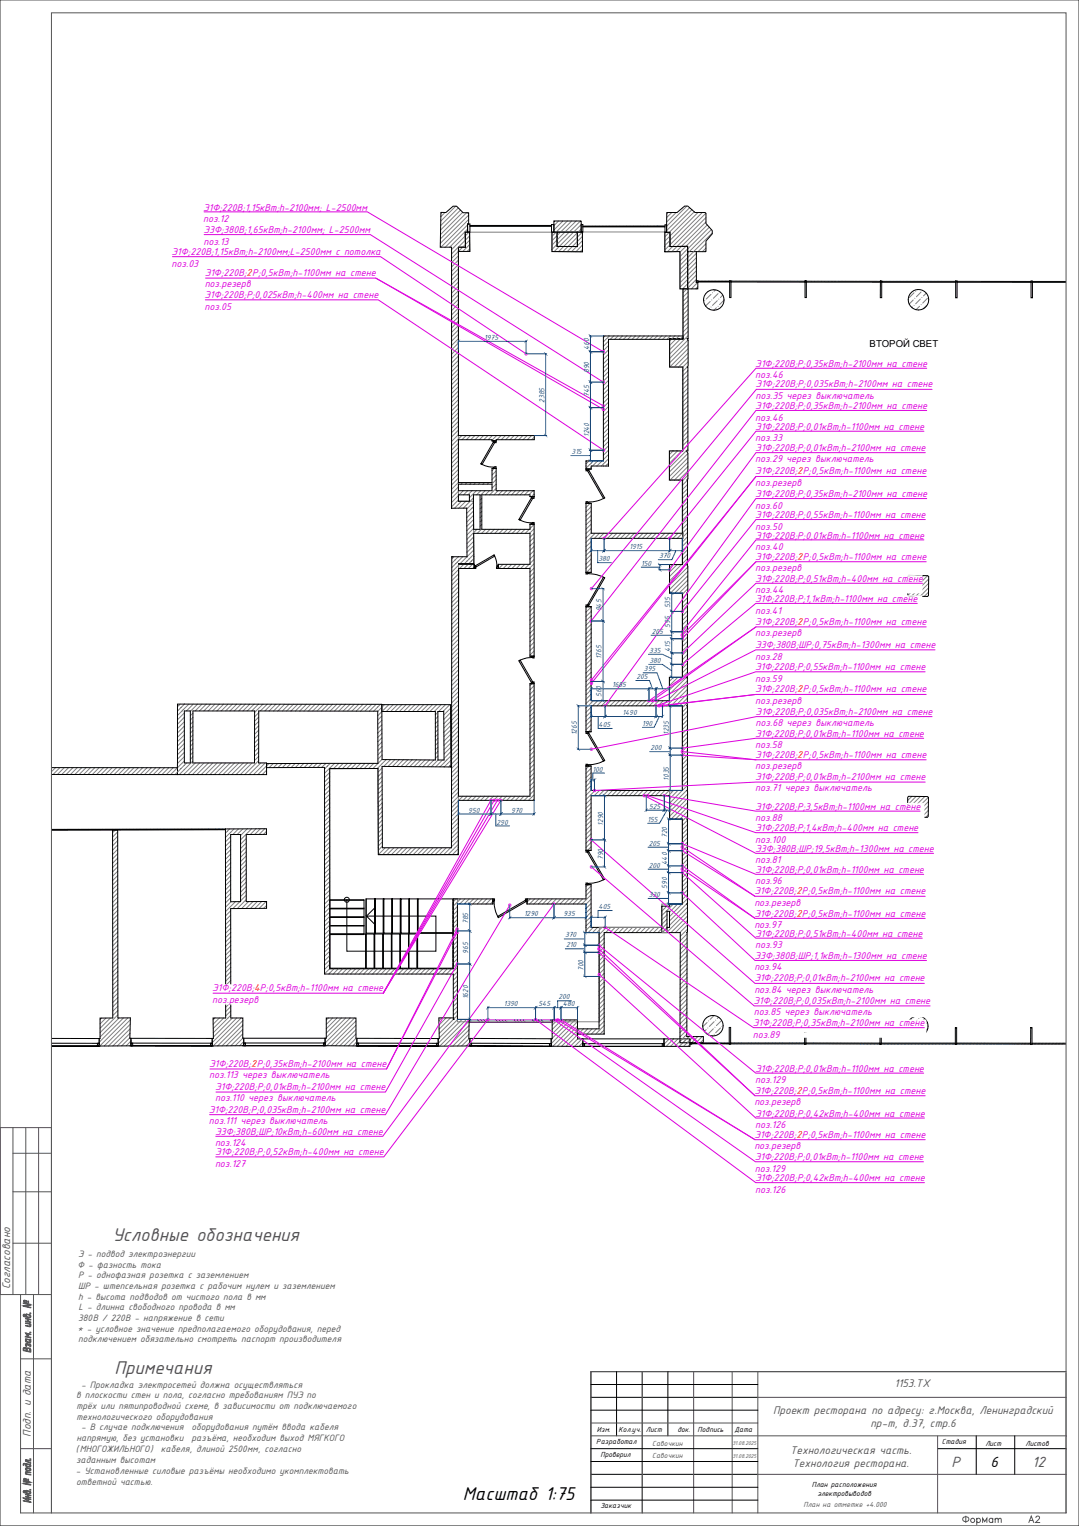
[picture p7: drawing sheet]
<svg xmlns="http://www.w3.org/2000/svg" width="420mm" height="594mm" viewBox="0 0 420 594" stroke-linecap="round" stroke-linejoin="round" font-family="sans-serif">
<defs><g id="words">
<g font-size="7.7" fill="#545454">
<text x="43.7" y="483">Условные обозначения</text>
<text x="44.6" y="534.6">Примечания</text>
</g>
<text font-size="7.7" x="180.2" y="583.9">Масштаб 1:75</text>
<g font-size="6.2" fill="#545454">
<text x="370.3" y="570.8">Р</text>
<text x="401.7" y="570.8">12</text>
</g>
<text font-size="6.2" x="385.6" y="570.8">6</text>
<g font-size="4.7" fill="#545454">
<text x="3.9" y="501.9" transform="rotate(-90 3.9 501.9)">Согласовано</text>
<text x="348.1" y="540">1153.ТХ</text>
<text x="300.9" y="550.5">Проект ресторана по адресу: г.Москва, Ленинградский</text>
<text x="338.8" y="555.5">пр-т, д.37, стр.6</text>
<text x="12" y="559.3" transform="rotate(-90 12 559.3)">Подп. и дата</text>
<text x="307.6" y="565.9">Технологическая часть.</text>
<text x="308.5" y="570.9">Технология ресторана.</text>
</g>
<g font-size="4.1" fill="#d0d">
<text x="79.1" y="82">Э1Ф;220В;1,15кВт;h-2100мм; L-2500мм</text>
<text x="79.1" y="86.4">поз.12</text>
<text x="79.2" y="90.8">Э3Ф;380В;1,65кВт;h-2100мм; L-2500мм</text>
<text x="79.2" y="95.2">поз.13</text>
<text x="66.8" y="99.4">Э1Ф;220В;1,15кВт;h-2100мм;L-2500мм с потолка</text>
<text x="66.8" y="103.8">поз.03</text>
<text x="79.7" y="107.4">Э1Ф;220В;2Р;0,5кВт;h-1100мм на стене</text>
<text x="79.7" y="111.9">поз.резерв</text>
<text x="79.6" y="116.2">Э1Ф;220В;Р;0,025кВт;h-400мм на стене</text>
<text x="79.6" y="120.6">поз.05</text>
<text x="294" y="142.8">Э1Ф;220В;Р;0,35кВт;h-2100мм на стене</text>
<text x="294" y="147.3">поз.46</text>
<text x="294.1" y="150.8">Э1Ф;220В;Р;0,035кВт;h-2100мм на стене</text>
<text x="294.1" y="155.2">поз.35 через выключатель</text>
<text x="294" y="159.3">Э1Ф;220В;Р;0,35кВт;h-2100мм на стене</text>
<text x="294" y="167.3">Э1Ф;220В;Р;0,01кВт;h-1100мм на стене</text>
<text x="294" y="163.7">поз.46</text>
<text x="294" y="171.7">поз.33</text>
<text x="294" y="175.4">Э1Ф;220В;Р;0,01кВт;h-2100мм на стене</text>
<text x="294" y="179.8">поз.29 через выключатель</text>
<text x="294" y="184.7">Э1Ф;220В;2Р;0,5кВт;h-1100мм на стене</text>
<text x="294" y="189.1">поз.резерв</text>
<text x="294" y="193.5">Э1Ф;220В;Р;0,35кВт;h-2100мм на стене</text>
<text x="294" y="198">поз.60</text>
<text x="294" y="201.7">Э1Ф;220В;Р;0,55кВт;h-1100мм на стене</text>
<text x="294" y="209.6">Э1Ф;220В;Р;0,01кВт;h-1100мм на стене</text>
<text x="294" y="206.1">поз.50</text>
<text x="294" y="214.1">поз.40</text>
<text x="294" y="217.8">Э1Ф;220В;2Р;0,5кВт;h-1100мм на стене</text>
<text x="294" y="222.3">поз.резерв</text>
<text x="294" y="226.5">Э1Ф;220В;Р;0,51кВт;h-400мм на стене</text>
<text x="294" y="231">поз.44</text>
<text x="293.9" y="234.4">Э1Ф;220В;Р;1,1кВт;h-1100мм на стене</text>
<text x="293.9" y="238.8">поз.41</text>
<text x="294" y="243.2">Э1Ф;220В;2Р;0,5кВт;h-1100мм на стене</text>
<text x="294" y="247.6">поз.резерв</text>
<text x="293.9" y="252.4">Э3Ф;380В;ШР;0,75кВт;h-1300мм на стене</text>
<text x="293.9" y="256.8">поз.28</text>
<text x="293.9" y="260.9">Э1Ф;220В;Р;0,55кВт;h-1100мм на стене</text>
<text x="293.9" y="265.4">поз.59</text>
<text x="294" y="269.5">Э1Ф;220В;2Р;0,5кВт;h-1100мм на стене</text>
<text x="294" y="273.9">поз.резерв</text>
<text x="294.1" y="278.1">Э1Ф;220В;Р;0,035кВт;h-2100мм на стене</text>
<text x="293.9" y="286.9">Э1Ф;220В;Р;0,01кВт;h-1100мм на стене</text>
<text x="294.1" y="282.6">поз.68 через выключатель</text>
<text x="293.9" y="291.3">поз.58</text>
<text x="294" y="294.9">Э1Ф;220В;2Р;0,5кВт;h-1100мм на стене</text>
<text x="294" y="299.4">поз.резерв</text>
<text x="294" y="303.6">Э1Ф;220В;Р;0,01кВт;h-2100мм на стене</text>
<text x="294" y="308.1">поз.71 через выключатель</text>
<text x="293.9" y="315.2">Э1Ф;220В;Р;3,5кВт;h-1100мм на стене</text>
<text x="293.9" y="319.6">поз.88</text>
<text x="293.9" y="323.6">Э1Ф;220В;Р;1,4кВт;h-400мм на стене</text>
<text x="293.9" y="328">поз.100</text>
<text x="293.9" y="331.6">Э3Ф;380В;ШР;19,5кВт;h-1300мм на стене</text>
<text x="293.9" y="336">поз.81</text>
<text x="293.9" y="339.8">Э1Ф;220В;Р;0,01кВт;h-1100мм на стене</text>
<text x="293.9" y="344.2">поз.96</text>
<text x="293.6" y="348.1">Э1Ф;220В;2Р;0,5кВт;h-1100мм на стене</text>
<text x="293.6" y="352.5">поз.резерв</text>
<text x="293.6" y="356.9">Э1Ф;220В;2Р;0,5кВт;h-1100мм на стене</text>
<text x="293.6" y="361.4">поз.97</text>
<text x="293.9" y="364.7">Э1Ф;220В;Р;0,51кВт;h-400мм на стене</text>
<text x="293.9" y="369.1">поз.93</text>
<text x="293.6" y="373.3">Э3Ф;380В;ШР;1,1кВт;h-1300мм на стене</text>
<text x="293.6" y="377.7">поз.94</text>
<text x="293.6" y="382">Э1Ф;220В;Р;0,01кВт;h-2100мм на стене</text>
<text x="82.6" y="385.8">Э1Ф;220В;4Р;0,5кВт;h-1100мм на стене</text>
<text x="293.6" y="386.4">поз.84 через выключатель</text>
<text x="82.6" y="390.2">поз.резерв</text>
<text x="293.3" y="390.7">Э1Ф;220В;Р;0,035кВт;h-2100мм на стене</text>
<text x="293.4" y="395.2">поз.85 через выключатель</text>
<text x="293" y="399.5">Э1Ф;220В;Р;0,35кВт;h-2100мм на стене</text>
<text x="293" y="403.9">поз.89</text>
<text x="81.4" y="415.3">Э1Ф;220В;2Р;0,35кВт;h-2100мм на стене</text>
<text x="81.4" y="419.7">поз.113 через выключатель</text>
<text x="293.9" y="417.2">Э1Ф;220В;Р;0,01кВт;h-1100мм на стене</text>
<text x="83.7" y="424.3">Э1Ф;220В;Р;0,01кВт;h-2100мм на стене</text>
<text x="293.6" y="425.7">Э1Ф;220В;2Р;0,5кВт;h-1100мм на стене</text>
<text x="293.9" y="421.6">поз.129</text>
<text x="83.8" y="428.7">поз.110 через выключатель</text>
<text x="293.6" y="430.1">поз.резерв</text>
<text x="81.3" y="433.1">Э1Ф;220В;Р;0,035кВт;h-2100мм на стене</text>
<text x="81.3" y="437.5">поз.111 через выключатель</text>
<text x="293.9" y="434.6">Э1Ф;220В;Р;0,42кВт;h-400мм на стене</text>
<text x="83.7" y="441.8">Э3Ф;380В;ШР;10кВт;h-600мм на стене</text>
<text x="293.6" y="442.8">Э1Ф;220В;2Р;0,5кВт;h-1100мм на стене</text>
<text x="293.9" y="439.1">поз.126</text>
<text x="83.7" y="446.2">поз.124</text>
<text x="83.7" y="449.7">Э1Ф;220В;Р;0,52кВт;h-400мм на стене</text>
<text x="293.6" y="447.3">поз.резерв</text>
<text x="83.7" y="454.2">поз.127</text>
<text x="293.8" y="451.7">Э1Ф;220В;Р;0,01кВт;h-1100мм на стене</text>
<text x="293.8" y="456.1">поз.129</text>
<text x="293.9" y="459.8">Э1Ф;220В;Р;0,42кВт;h-400мм на стене</text>
<text x="293.9" y="464.2">поз.126</text>
</g>
<g font-size="3.9" fill="#545454">
<text x="30.5" y="489.2">Э - подвод электроэнергии</text>
<text x="30.2" y="493.4">Ф - фазность тока</text>
<text x="30.5" y="497.5">Р - однофазная розетка с заземлением</text>
<text x="30.5" y="501.7">ШР - штепсельная розетка с рабочим нулем и заземлением</text>
<text x="30.5" y="505.9">h - высота подводов от чистого пола в мм</text>
<text x="30.5" y="514.2">380В / 220В - напряжение в сети</text>
<text x="30.5" y="510">L - длинна свободного провода в мм</text>
<text x="30.2" y="518.4">* - условное значение предполагаемого оборудования, перед</text>
<text x="30.5" y="522.5">подключением обязательно смотреть паспорт производителя</text>
<text x="29.6" y="544.3">в плоскости стен и пола, согласно требованиям ПУЭ по</text>
<text x="31.6" y="540.1">- Прокладка электросетей должна осуществляться</text>
<text x="29.7" y="548.4">трёх или пятипроводной схеме, в зависимости от подключаемого</text>
<text x="29.7" y="552.6">технологического оборудования</text>
<text x="31.6" y="556.8">- В случае подключения</text>
<text x="74.5" y="556.8">оборудования путём ввода кабеля</text>
<text x="29.7" y="561">напрямую, без установки</text>
<text x="74.6" y="561">разъёма, необходим выход МЯГКОГО</text>
<text x="29.5" y="565.4">(МНОГОЖИЛЬНОГО)</text>
<text x="29.7" y="569.5">заданным высотам</text>
<text x="62.6" y="565.4">кабеля, длиной 2500мм, согласно</text>
<text x="29.5" y="573.7">- Установленные силовые разъёмы необходимо укомплектовать</text>
<text x="29.6" y="577.8">ответной частью.</text>
</g>
<text font-size="3.7" x="338.5" y="134.9">ВТОРОЙ СВЕТ</text>
<g font-size="3.1" fill="#005cb8">
<text x="188.5" y="132.3">1975</text>
<text x="229.3" y="136.4" transform="rotate(-90 229.3 136.4)">460</text>
<text x="229.3" y="145.2" transform="rotate(-90 229.3 145.2)">890</text>
<text x="229.3" y="154.3" transform="rotate(-90 229.3 154.3)">745</text>
<text x="211.9" y="156.8" transform="rotate(-90 211.9 156.8)">2385</text>
<text x="229.3" y="170.1" transform="rotate(-90 229.3 170.1)">1240</text>
<text x="222.5" y="176.8">315</text>
<text x="245" y="213.8">1915</text>
<text x="232.9" y="218.5">380</text>
<text x="249.5" y="220.3">150</text>
<text x="256.5" y="217.3">370</text>
<text x="234.2" y="238" transform="rotate(-90 234.2 238)">945</text>
<text x="260.9" y="236.8" transform="rotate(-90 260.9 236.8)">535</text>
<text x="260.9" y="244.3" transform="rotate(-90 260.9 244.3)">595</text>
<text x="253.7" y="246.8">205</text>
<text x="234.1" y="256.6" transform="rotate(-90 234.1 256.6)">1765</text>
<text x="252.7" y="254.2">335</text>
<text x="260.9" y="253.7" transform="rotate(-90 260.9 253.7)">415</text>
<text x="250.7" y="261.3">395</text>
<text x="252.8" y="258.1">380</text>
<text x="238.3" y="267.5">1685</text>
<text x="247.7" y="264.4">205</text>
<text x="234.2" y="271.4" transform="rotate(-90 234.2 271.4)">560</text>
<text x="242.3" y="278.3">1490</text>
<text x="224.6" y="286.3" transform="rotate(-90 224.6 286.3)">1265</text>
<text x="233" y="283">405</text>
<text x="250" y="282.6">190</text>
<text x="260.3" y="286" transform="rotate(-90 260.3 286)">1235</text>
<text x="253.2" y="292">200</text>
<text x="230.7" y="300.4">100</text>
<text x="260.3" y="303.9" transform="rotate(-90 260.3 303.9)">1035</text>
<text x="182.3" y="316.3">950</text>
<text x="199" y="316.3">970</text>
<text x="252.6" y="314.8">525</text>
<text x="193.3" y="321">290</text>
<text x="234.7" y="321.4" transform="rotate(-90 234.7 321.4)">1290</text>
<text x="252.1" y="319.9">155</text>
<text x="252.5" y="329.2">205</text>
<text x="259.7" y="326.2" transform="rotate(-90 259.7 326.2)">720</text>
<text x="234.7" y="334.7" transform="rotate(-90 234.7 334.7)">790</text>
<text x="252.6" y="337.8">200</text>
<text x="259.7" y="336.7" transform="rotate(-90 259.7 336.7)">440</text>
<text x="259.7" y="345.9" transform="rotate(-90 259.7 345.9)">590</text>
<text x="233" y="353.9">405</text>
<text x="252.6" y="349.2">330</text>
<text x="182.2" y="359.7" transform="rotate(-90 182.2 359.7)">785</text>
<text x="204" y="356.7">1290</text>
<text x="219.4" y="356.7">935</text>
<text x="219.9" y="364.9">370</text>
<text x="182.3" y="371.3" transform="rotate(-90 182.3 371.3)">965</text>
<text x="220.3" y="368.8">210</text>
<text x="227.1" y="378" transform="rotate(-90 227.1 378)">700</text>
<text x="182.3" y="389" transform="rotate(-90 182.3 389)">1620</text>
<text x="217.3" y="389">200</text>
<text x="196.1" y="391.7">1390</text>
<text x="209.6" y="391.7">545</text>
<text x="219.1" y="391.7">480</text>
</g>
<g font-size="3.1">
<text x="232.3" y="557.4">Изм.</text>
<text x="240.8" y="557.4">Кол.уч.</text>
<text x="251.4" y="557.4">Лист</text>
<text x="263.7" y="557.4">док.</text>
<text x="271.5" y="557.4">Подпись</text>
<text x="285.9" y="557.4">Дата</text>
<text x="232.1" y="562.1">Разработал</text>
<text x="366.6" y="561.9">Стадия</text>
<text x="383.5" y="562.7">Лист</text>
<text x="399.1" y="562.7">Листов</text>
<text x="233.7" y="567.1">Проверил</text>
<text x="315.9" y="578.8">План расположения</text>
<text x="233.7" y="587.1">Заказчик</text>
<text x="318.2" y="582.1">электровыводов</text>
</g>
<g font-size="3.1" fill="#545454">
<text x="253.9" y="562.7">Савочкин</text>
<text x="253.9" y="567.6">Савочкин</text>
<text x="312.7" y="586.7">План на отметке +4.000</text>
</g>
<g font-size="2.3" fill="#545454">
<text x="285.1" y="562.4">31.08.2025</text>
<text x="285.1" y="567.4">31.08.2025</text>
</g>
</g></defs>
<g fill="none" stroke="#808080" stroke-width=".39">
<path d="M173.2 82.7l-1.6 1.7M177.4 80.3l-5.8 5.8M178.4 80.9l-6.9 6.9M178.4 99.6l-2.6 2.6M178.4 97.9l-2.6 2.6M179.2 81.8l-7.7 7.7M180.1 82.6l-8.6 8.7M181.6 82.8l-10.2 10.2M182 89.2l-7 7M182 87.5l-8.7 8.7M182.4 87.1v.1M182.4 85.4l-10.8 10.8"/>
<path d="M182.4 83.7l-11 11M182.6 90.3l-6.8 6.9M182.8 91.9l-7 6.9M182.8 93.5l-4.4 4.3M182.8 96.9l-1 1M182.8 95.2l-2.7 2.7M182.9 90.4h31.9v7.5l11.9 .1v-7.7h32.1v7.7l5.9-.1v14.5h1.2l-.1 19.4h-5.2v11.1h5.2v32.6h-5.2v11.4h5.1v32.9h-5.1v11.1h5.1l-.1 32.8h-5v11h5v33h-5v11.1h5v33.1h-8v9.1h-24.3v36.7h-55.2v-47.8h-1.8v27h-47.8l-.3-77.6 18.8-.2 .3 33.6h31.1l.1-113.3h5.9l-.1-24.3h-5.9v-97.2h4.5zM215.7 86v.1M217.4 86l-1.8 1.8M219.1 86l-3.5 3.5M220.8 86l-6 6M222.5 86l-7.7 7.7"/>
<path d="M224.2 86l-9.4 9.4M225.9 86l-11.1 11.1M226.2 87.4l-10.5 10.6M226.2 89.1l-8.8 8.9M226.7 92l-5.9 6M226.7 90.3l-7.6 7.7M226.7 97.1l-.9 .9M226.7 95.4l-2.5 2.6M226.7 93.7l-4.2 4.3M258.8 90.4v.1M259.6 82.8l-.1 .1M259.8 82.7v.1"/>
<path d="M260.8 93.6l-2 2M261.5 82.7l-2 2M263.2 82.7l-3.7 3.7M267.3 80.2l-7.8 7.9M267.6 96.9l-2.9 3M268.4 97.9l-3.7 3.7M268.4 80.9l-8.9 8.9M269.3 81.6l-10.5 10.6M270.3 82.4l-11.5 11.5M271.1 98.6l-6.4 6.4M271.7 82.7l-10.9 10.9M273.3 82.7l-14.5 14.6"/>
<path d="M274.7 83l-14.9 15M274.8 84.7l-13.3 13.3M274.8 94.9l-3.1 3.1M274.8 96.6l-1.4 1.4M274.8 86.4l-11.6 11.6M275.3 87.5l-10.6 10.7M276.1 88.4l-8.4 8.5M276.9 89.4l-8.6 8.5M277.2 90.7l-12.5 12.6M178.4 119.9l-2.6 2.7M178.4 118.2l-2.6 2.7M178.4 116.5l-2.6 2.7"/>
<path d="M178.4 114.9l-2.6 2.6M178.4 113.2l-2.6 2.6M178.4 111.5l-2.6 2.6M178.4 109.8l-2.6 2.6M178.4 108.1l-2.6 2.6M178.4 106.3l-2.6 2.7M178.4 104.6l-2.6 2.7M178.4 103l-2.6 2.6M178.4 101.3l-2.6 2.6M267.8 113.7l-1.9 2M267.8 115.4l-1.9 1.9M267.8 118.7l-1.9 2.1"/>
<path d="M267.8 117.1l-1.9 2M271.1 108.8l-5.2 5.2M271.1 107.1l-5.4 5.3M271.1 102l-6.4 6.4M271.1 103.7l-6.4 6.4M271.1 100.3l-6.4 6.4M271.1 105.4l-6.4 6.4M271.6 109.9l-2.5 2.5M271.6 111.6l-.8 .8M274.3 117.1h.1M276.4 117.3l-1.8 1.8M276.7 119.5h.1"/>
<path d="M276.7 114.6l-1.8 1.8M277 116.8h.1M277.3 114h.1M278.5 112.8l-.5 .6M278.8 119.8l-.9 .9M279.2 117.1l-1.9 1.8M279.5 119.2h.1M279.5 114.3l-1.8 1.8M279.8 116.4h.1M280.1 113.7h.1M281.3 114.9l-.9 .9M281.8 116.8l-1.7 1.8"/>
<path d="M355.2 119.5l-.3 .3M355.5 116.8l-1.6 1.6M355.8 118.9h.1M355.8 114l-1.9 1.8M356.1 116.1h.1M356.4 113.4h.1M357 112.7v.1M357.9 119.2l-1.4 1.4M358.2 116.4l-1.8 1.9M358.5 118.6h.1M358.5 113.7l-1.8 1.8M358.8 115.8h.1"/>
<path d="M359.2 113.1h.1M360.6 114.1l-1.1 1.1M360.7 118.9l-1.4 1.3M361 116.1l-1.8 1.9M178.4 138.6l-2.6 2.7M178.4 136.9l-2.6 2.7M178.4 135.2l-2.6 2.7M178.4 133.5l-2.6 2.7M178.4 131.8l-2.6 2.7M178.4 130.1l-2.6 2.7M178.4 128.4l-2.6 2.7M178.4 126.7l-2.6 2.7"/>
<path d="M178.4 125l-2.6 2.7M178.4 123.3l-2.6 2.7M178.4 121.6l-2.6 2.7M235.5 130.8l-.6 .6M236.9 139.6l-2 2M236.9 132.8l-2 2M236.9 136.2l-2 2M236.9 137.9l-2 2M236.9 134.5l-2 2M237.2 130.8l-2.3 2.3M238.9 130.8l-1.4 1.3M240.6 130.8l-1.4 1.3"/>
<path d="M242.3 130.8l-1.3 1.3M244 130.8l-1.3 1.3M245.7 130.8l-1.4 1.3M247.4 130.8l-1.4 1.3M249 130.8l-1.3 1.3M250.7 130.8l-1.3 1.3M252.5 130.8l-1.4 1.3M254.2 130.8l-1.4 1.3M255.9 130.8l-1.4 1.3M257.6 130.8l-1.4 1.3M259.2 130.8l-1.3 1.3M260.9 130.8l-1.3 1.3"/>
<path d="M262.6 130.8l-2 2M264.3 130.8l-3.7 3.7M267.8 134l-7.2 7.2M267.8 132.3l-7.2 7.2M267.8 128.9l-7.2 7.2M267.8 139.1l-3.7 3.8M267.8 137.4l-5.4 5.5M267.8 127.3l-1.9 1.9M267.8 122.2l-1.9 2M267.8 125.6l-1.9 2M267.8 130.6l-7.2 7.2M267.8 135.7l-7.1 7.2"/>
<path d="M267.8 123.9l-1.9 2M267.8 120.4l-1.9 2.1M276.1 120.1l-.2 .2M178.4 157.3l-2.6 2.6M178.4 155.6l-2.6 2.6M178.4 147.1l-2.6 2.6M178.4 145.4l-2.6 2.6M178.4 142l-2.6 2.7M178.4 159l-2.6 2.6M178.4 153.9l-2.6 2.6M178.4 152.2l-2.6 2.7M178.4 150.5l-2.6 2.7"/>
<path d="M178.4 148.8l-2.6 2.7M178.4 143.7l-2.6 2.6M178.4 140.3l-2.6 2.7M236.9 159.9l-2 2M236.9 154.9l-2 1.9M236.9 143l-2 1.9M236.9 158.2l-2 2M236.9 153.2l-2 2M236.9 151.5l-2 2M236.9 156.5l-2 2M236.9 141.3l-2 2M236.9 149.8l-2 2"/>
<path d="M236.9 148l-2 2.1M236.9 146.3l-2 2.1M236.9 144.7l-2 2M267.5 142.9l-1.7 1.7M267.8 154.5l-2 2M267.8 152.8l-2 2M267.8 159.6l-2 1.9M267.8 157.9l-2 2M267.8 144.3l-2 2M267.8 151.1l-2 2M267.8 156.2l-2 2M267.8 149.4l-2 2"/>
<path d="M267.8 147.7l-2 2M267.8 146l-2 2M267.8 140.8l-2 2.1M178.4 177.6l-2.6 2.7M178.4 175.9l-2.6 2.7M178.4 172.6l-2.6 2.6M178.4 167.4l-2.6 2.7M178.4 162.3l-2.6 2.7M178.4 160.7l-2.6 2.6M178.4 165.7l-2.6 2.7M178.4 179.3l-2.6 2.7M178.4 174.2l-2.6 2.7"/>
<path d="M178.4 169.2l-2.6 2.6M178.4 164l-2.6 2.7M179.7 169.5l-3.9 4M181.4 169.5l-1.6 1.7M183.1 169.5l-1.6 1.7M184.8 169.5l-1.6 1.7M186.5 169.5l-1.6 1.7M188.2 169.5l-1.6 1.7M189.9 169.5l-1.6 1.7M191.6 169.5l-1.6 1.7M193.1 171.4l-.2 .2M193.3 169.5l-1.8 1.8"/>
<path d="M195 169.5l-1.6 1.7M196.7 169.5l-1.6 1.7M198.4 169.5l-1.6 1.7M200.1 169.5l-1.6 1.7M201.8 169.5l-1.6 1.7M203.5 169.5l-1.6 1.7M205.2 169.5l-1.6 1.7M206.9 169.5l-1.6 1.7M208 170.1l-1 1.1M229.2 179.4l-1.1 1.2M230.9 179.4l-2.8 2.8M232.6 179.4l-2 2"/>
<path d="M234.4 179.4l-2.1 2M236.9 178.6l-2.9 2.8M236.9 163.3l-2 2M236.9 168.4l-2 2M236.9 173.5l-2 2M236.9 171.8l-2 2M236.9 161.6l-2 2M236.9 175.2l-2 2M236.9 176.9l-2 2M236.9 170.1l-2 2M236.9 166.7l-2 2M236.9 165l-2 2"/>
<path d="M262 175.5l-1.4 1.5M263.7 175.5l-3.1 3.1M265.4 175.5l-4.8 4.8M267.8 179.9l-7 7M267.8 174.8l-7.2 7.2M267.8 173.1l-2 2M267.8 164.6l-2 2M267.8 162.9l-2 2M267.8 178.2l-7.2 7.3M267.8 176.5l-7.2 7.2M267.8 171.4l-2 2M267.8 169.7l-2 2"/>
<path d="M267.8 168l-2 2.1M267.8 166.3l-2 2.1M267.8 161.2l-2 2M178.4 187.8l-2.6 2.7M178.4 186.1l-2.6 2.7M178.4 182.7l-2.6 2.7M178.4 181l-2.6 2.7M178.4 192.9l-2.6 2.7M178.4 194.6l-2.6 2.7M178.4 189.5l-2.6 2.7M178.4 184.4l-2.6 2.7M178.6 191l-2.8 2.9"/>
<path d="M179.6 195.1l-2.7 2.7M180.1 187.8l-.6 .7M180.3 191l-1.6 1.6M181.3 195.1l-2.7 2.7M181.8 187.8l-.7 .7M182 191l-1.6 1.6M183.5 187.8l-.7 .7M183.7 191l-1.6 1.6M184.3 195.5l-2.6 2.7M184.3 193.8l-4 4M184.3 197.2l-2.6 2.7M184.3 198.9l-2.6 2.6"/>
<path d="M185.2 187.8l-.7 .7M185.4 191l-2.7 2.7M186.9 187.8l-.7 .7M187.1 191l-1.6 1.6M187.5 197.4l-.6 .6M187.5 194l-.6 .6M187.5 195.7l-.6 .6M187.5 199.1l-.6 .6M188.6 187.8l-.6 .7M188.8 191l-1.9 2M190.3 187.8l-.6 .7M190.5 191l-1.6 1.6"/>
<path d="M192.4 182.3l-.9 .9M193.1 186.7l-1.8 1.8M193.1 183.3l-1.6 1.6M193.1 185l-1.6 1.6M193.1 190.1l-2.5 2.5M193.1 188.4l-1.6 1.6M193.9 191l-1.6 1.6M195.6 191l-1.6 1.6M197.3 191l-1.6 1.6M199 191l-1.6 1.6M200.7 191l-1.6 1.6M202.4 191l-1.6 1.6"/>
<path d="M204.1 191l-1.6 1.6M205.8 191l-1.6 1.6M207.5 191l-1.6 1.6M207.9 192.3l-1 1M229.7 195.9l-1.6 1.6M230.1 181.9l-.7 .7M230.1 198.9l-2 2M230.1 197.2l-2 2M236.9 180.3l-1.1 1.1M267.6 198.8l-2 2M267.6 190.3l-2 2M267.6 188.6l-2 2"/>
<path d="M267.6 192l-2 2M267.6 186.9l-2 2M267.6 197.1l-2 2M267.6 195.4l-2 2M267.6 193.7l-2 2M267.8 183.3l-3.6 3.6M267.8 181.6l-5.3 5.3M267.8 185l-2.2 2.2M176.7 216.7l-.8 .9M178.4 216.7l-2.5 2.5M178.8 219.7l-2.9 2.9M180.1 216.7l-4.2 4.2"/>
<path d="M180.5 219.7l-1.6 1.6M181.8 216.7h.1M182.2 219.7l-1.6 1.6M183.9 219.7l-1.6 1.6M184.3 202.3l-2.6 2.6M184.3 200.6l-2.6 2.6M184.4 209l-2.7 2.7M184.4 205.7l-2.7 2.6M184.4 204l-2.7 2.6M184.4 210.7l-2.7 2.7M184.4 214.1l-5.3 5.3M184.4 212.4l-2.7 2.6"/>
<path d="M184.4 219.1l-.2 .3M184.4 217.4l-1.9 2M184.4 215.8l-3.6 3.6M185.7 206l-4 4M187.5 204.2l-.6 .7M187.5 205.9l-1.7 1.7M187.5 202.5l-.6 .6M187.5 200.8l-.6 .6M189.1 206l-1.6 1.6M190.8 206l-1.6 1.6M192.4 206l-1.5 1.6M194.1 219.7l-.2 .1"/>
<path d="M194.1 206l-1.5 1.6M195.8 219.7l-1.6 1.6M195.9 206l-1.6 1.6M197.5 219.7l-1.6 1.6M197.6 206l-1.6 1.6M199.2 219.7l-1.6 1.6M199.3 206l-1.6 1.6M200.9 219.7l-1.6 1.6M201 206l-1.7 1.6M202.6 219.7l-1.6 1.6M202.6 206l-1.6 1.6M204.3 219.7l-1.7 1.6"/>
<path d="M204.3 206l-1.6 1.6M206 219.7l-1.7 1.6M206 206l-1.6 1.6M206.3 204h.1M207.9 216l-1.6 1.6M207.9 214.3l-1.6 1.6M207.9 212.6l-1.6 1.6M207.9 205.8l-1.8 1.8M207.9 219.4l-1.9 1.9M207.9 217.7l-1.6 1.6M207.9 204.1l-1.6 1.6M207.9 210.9l-1.6 1.6"/>
<path d="M207.9 209.3l-1.6 1.5M207.9 207.6l-1.6 1.5M230.1 207.4l-2 2M230.1 219.3l-2 2M230.1 217.6l-2 2M230.1 215.9l-2 2M230.1 214.2l-2 2M230.1 212.5l-2 2M230.1 210.8l-2 2M230.1 205.7l-2 2M230.1 204l-2 2M230.1 202.3l-2 2"/>
<path d="M230.1 200.6l-2 2M231.6 207.6l-3.5 3.5M233.3 207.6l-1.9 1.9M235 207.6l-2 1.9M236.8 207.6l-2.1 1.9M238.5 207.6l-2.1 1.9M240.2 207.6l-2.1 1.9M241.9 207.6l-2 1.9M243.5 207.6l-1.9 1.9M245.2 207.6l-2 1.9M246.9 207.6l-2 1.9M248.6 207.6l-2 1.9"/>
<path d="M250.3 207.6l-2 1.9M252 207.6l-2 1.9M253.7 207.6l-2 1.9M255.4 207.6l-2 1.9M257.1 207.6l-2 1.9M258.8 207.6l-2 1.9M260.5 207.6l-2 1.9M261.9 219.8l-1.3 1.2M262.2 207.6l-2 1.9M263.6 219.8l-3 2.9M263.9 207.6l-2 1.9M265.3 219.8l-4.7 4.6"/>
<path d="M267.6 219.2l-7 6.9M267.6 210.7l-2 1.9M267.6 209l-2 1.9M267.6 205.6l-4 3.9M267.6 203.9l-2 2M267.6 200.5l-2 2M267.6 207.3l-2.3 2.2M267.6 202.2l-2 2M267.6 217.4l-2 2.1M267.6 215.7l-2 2.1M267.6 214l-2 2.1M267.6 212.3l-2 2"/>
<path d="M178.5 236.9l-2.7 2.7M178.5 235.2l-2.7 2.7M178.5 238.6l-2.7 2.7M178.5 225l-2.6 2.7M178.5 223.4l-2.6 2.6M178.5 221.7l-2.6 2.6M178.5 228.5l-2.6 2.6M178.5 226.8l-2.6 2.6M178.5 233.6l-2.7 2.6M178.5 231.9l-2.6 2.6M178.5 230.2l-2.6 2.6M184.6 220.7l-.6 .6"/>
<path d="M207.9 239.8l-1.6 1.6M207.9 238.1l-1.6 1.6M207.9 236.4l-1.6 1.6M207.9 234.7l-1.6 1.6M207.9 233l-1.6 1.6M207.9 226.2l-1.6 1.6M207.9 224.5l-1.6 1.6M207.9 222.8l-1.6 1.6M207.9 221.1l-1.6 1.6M207.9 231.3l-1.6 1.6M207.9 229.6l-1.6 1.6M207.9 227.9l-1.6 1.6"/>
<path d="M228.6 236.1l-.5 .5M230.1 221l-1.8 1.8M230.1 222.7l-.1 .1M230.1 239.6l-2 2M230.1 238l-2 1.9M230.1 236.3l-2 2M267.6 232.7l-2 2M267.6 231l-2 2M267.6 239.5l-2 2M267.6 237.8l-2 2M267.6 236.1l-2 2M267.6 234.4l-2 2"/>
<path d="M267.7 225.8l-5.1 5.1M267.7 229.2l-2.1 2.1M267.7 227.5l-3.4 3.4M267.7 224.1l-6.8 6.8M267.7 222.4l-7.1 7.1M267.7 220.7l-7.1 7.1M354.4 224l-1 1M356 224l-2.6 2.7M357.7 224l-4.3 4.4M359.4 224.1l-6 6M361.1 224.1l-7.7 7.6M361.4 230.5l-1.6 1.6"/>
<path d="M361.4 228.8l-3.3 3.3M361.4 227.1l-5 5M361.5 225.4l-6.7 6.7M178.5 245.4l-2.7 2.7M178.5 243.8l-2.7 2.6M178.5 242.1l-2.7 2.6M178.5 240.4l-2.7 2.6M178.5 259l-2.7 2.7M178.5 254l-2.7 2.6M178.5 250.5l-2.7 2.7M178.5 248.8l-2.7 2.7M178.5 247.1l-2.7 2.7"/>
<path d="M178.5 257.3l-2.7 2.7M178.5 255.7l-2.7 2.6M178.5 252.2l-2.7 2.7M207.9 243.2l-1.6 1.6M207.9 241.5l-1.6 1.6M207.9 253.4l-1.6 1.6M207.9 246.5l-1.6 1.7M207.9 255.1l-.4 .3M207.9 244.9l-1.6 1.6M207.9 251.7l-1.6 1.5M207.9 250l-1.6 1.5M207.9 248.3l-1.6 1.6"/>
<path d="M230.1 258.3l-2 2M230.1 254.9l-2 2M230.1 253.2l-2 2M230.1 251.5l-2 2M230.1 256.6l-2 2M230.1 249.8l-2 2M230.1 248.1l-2 2M230.1 246.4l-2 2.1M230.1 244.7l-2 2M230.1 243l-2 2M230.1 241.3l-2 2M267.6 241.2l-2 2"/>
<path d="M267.6 259.9l-2 2M267.6 258.2l-2 2M267.6 253.1l-2 2M267.6 251.4l-2 2M267.6 249.7l-2 2M267.6 248l-2 2M267.6 246.3l-2 2M267.6 244.6l-2 2M267.6 242.9l-2 2M267.6 256.5l-2 2M267.6 254.8l-2 2M70.1 274.1l-1 1"/>
<path d="M71.8 277.5l-2.7 2.7M71.8 279.2l-2.7 2.7M71.8 274.1l-2.7 2.7M73.5 274.1l-4.4 4.4M75.1 279.3l-1 1M75.1 277.6l-1 1M75.2 274.1l-2.6 2.6M76.9 274.1l-2.8 2.8M78.6 274.1l-2.7 2.6M80.3 274.1l-2.7 2.6M82 274.1l-2.7 2.6M83.7 274.1l-2.7 2.6"/>
<path d="M85.4 274.1l-2.7 2.6M87.1 274.1l-2.7 2.6M88.8 274.1l-2.7 2.6M90.5 274.1l-2.7 2.6M92.2 274.1l-2.7 2.6M93.9 274.1l-2.7 2.6M95.5 274.1l-2.6 2.6M97.2 274.1l-2.6 2.6M98.9 274.1l-2.6 2.6M100.6 274.1l-2.6 2.6M100.7 279.1l-1.6 1.6M100.7 277.4l-1.6 1.6"/>
<path d="M102.3 274.1l-3.2 3.2M104 274.1l-2.7 2.6M105.7 274.1l-2.7 2.7M107.4 274.1l-2.7 2.7M109.1 274.1l-2.6 2.7M110.8 274.1l-2.6 2.7M112.5 274.1l-2.6 2.7M114.2 274.1l-2.7 2.7M115.9 274.1l-2.7 2.7M117.6 274.1l-2.7 2.7M119.3 274.1l-2.7 2.7M121 274.1l-2.7 2.7"/>
<path d="M122.7 274.1l-2.7 2.7M124.4 274.1l-2.7 2.7M126.1 274.1l-2.7 2.7M127.8 274.1l-2.7 2.7M129.5 274.1l-2.7 2.7M131.1 274.1l-2.6 2.7M132.8 274.1l-2.6 2.7M134.5 274.1l-2.6 2.7M136.2 274.2l-2.6 2.6M137.9 274.2l-2.6 2.6M139.6 274.2l-2.7 2.6M141.3 274.2l-2.7 2.6"/>
<path d="M143 274.2l-2.7 2.6M144.7 274.2l-2.7 2.6M146.4 274.2l-2.7 2.6M148.1 274.2l-2.7 2.6M148.6 278.7l-1.5 1.6M148.6 277l-1.5 1.6M149.6 274.3l-2.6 2.6M151.3 274.3l-2.6 2.6M153 274.3l-2.6 2.6M154.7 274.3l-2.6 2.6M156.4 274.3l-2.6 2.6M158.1 274.3l-2.7 2.6"/>
<path d="M159.8 274.3l-2.7 2.6M161.5 274.3l-2.7 2.6M163.2 274.3l-2.6 2.6M164.9 274.3l-2.6 2.6M166.6 274.3l-2.6 2.6M168.3 274.3l-2.6 2.6M170 274.3l-2.7 2.6M170.4 278.9l-.9 1.1M170.4 277.2l-.9 1.1M171.7 274.3l-2.7 2.6M173.4 274.3l-2.7 2.6M175.1 274.3l-2.7 2.6"/>
<path d="M175.4 275.7l-2.7 2.6M175.4 277.4l-2.6 2.6M175.4 279.1l-2.6 2.6M178.4 276l-2.6 2.7M178.4 279.4l-2.6 2.7M178.4 277.7l-2.6 2.7M178.5 269.2l-2.7 2.7M178.5 267.5l-2.7 2.7M178.5 264.1l-2.7 2.7M178.5 262.4l-2.7 2.7M178.5 260.7l-2.7 2.7M178.5 274.3l-2.7 2.7"/>
<path d="M178.5 272.6l-2.7 2.7M178.5 270.9l-2.7 2.7M178.5 265.8l-2.7 2.7M207.1 266.1l-.8 .7M207.9 277.1l-1.6 1.6M207.9 275.4l-1.6 1.6M207.9 273.7l-1.6 1.6M207.9 278.8l-1.6 1.6M207.9 266.9l-1.6 1.6M207.9 272l-1.6 1.6M207.9 270.3l-1.6 1.6M207.9 268.6l-1.6 1.6"/>
<path d="M230.1 278.7l-2 2M230.1 275.3l-2 2M230.1 271.9l-2 2M230.1 270.2l-2 2M230.1 263.4l-2 2M230.1 260l-2 2M230.1 261.7l-2 2M230.1 277l-2 2M230.1 268.5l-2 2M230.1 266.8l-2 2M230.1 265.1l-2 2M231 272.8l-2.9 2.8"/>
<path d="M232.7 272.8l-2.1 1.9M234.4 272.8l-2 1.9M236.1 272.8l-2 1.9M237.7 272.8l-1.9 1.9M239.4 272.8l-2 1.9M241.1 272.8l-2 1.9M242.8 272.8l-2 1.9M244.5 272.8l-2 1.9M246.2 272.8l-2 1.9M247.9 272.8l-2 1.9M249.6 272.8l-2 1.9M251.3 272.8l-2 1.9"/>
<path d="M253 272.8l-2 1.9M254.7 272.8l-2 1.9M256.4 272.8l-2 1.9M258.1 272.8l-2 1.9M259.8 272.8l-2 1.9M262.1 263.7l-1.5 1.5M263.8 263.7l-3.2 3.2M267.5 273.5l-1.9 1.9M267.5 271.8l-2.9 2.9M267.5 268.4l-6.3 6.3M267.5 270.1l-4.6 4.6M267.5 266.7l-8 8"/>
<path d="M267.5 265l-6.9 6.9M267.6 261.6l-7 7M267.6 263.3l-7 7M267.6 278.6l-2 1.9M267.6 276.8l-2 2M267.6 275.1l-2 2.1M21.6 298.8l-1.5 1.6M23.3 298.8l-2.6 2.7M25 298.8l-2.6 2.7M26.7 298.8l-2.7 2.7M28.4 298.8l-2.7 2.7M30.1 298.8l-2.7 2.7"/>
<path d="M31.8 298.8l-2.7 2.7M33.5 298.8l-2.7 2.7M35.2 298.8l-2.7 2.7M36.9 298.8l-2.7 2.7M38.6 298.8l-2.7 2.7M40.3 298.8l-2.7 2.7M42 298.8l-2.7 2.7M43.6 298.8l-2.6 2.7M45.3 298.8l-2.6 2.7M47.1 298.8l-2.7 2.7M48.8 298.8l-2.7 2.7M50.5 298.8l-2.7 2.7"/>
<path d="M52.2 298.8l-2.7 2.7M53.8 298.8l-2.6 2.7M55.5 298.8l-2.6 2.7M57.2 298.8l-2.6 2.7M58.9 298.8l-2.6 2.7M60.6 298.8l-2.6 2.7M62.3 298.8l-2.7 2.7M64 298.8l-2.7 2.7M65.7 298.8l-2.7 2.7M67.4 298.8l-2.7 2.7M71.8 296.2l-5.4 5.3M71.8 292.8l-2.7 2.7"/>
<path d="M71.8 291.1l-2.7 2.7M71.8 289.4l-2.7 2.7M71.8 287.7l-2.7 2.7M71.8 286l-2.7 2.7M71.8 284.3l-2.7 2.7M71.8 282.6l-2.7 2.7M71.8 280.9l-2.7 2.7M71.8 294.5l-2.7 2.7M72.6 297l-4.5 4.5M75.1 289.5l-1 .9M75.1 296.2l-5.3 5.3M75.1 294.6l-1 1"/>
<path d="M75.1 292.9l-1 1M75.1 291.2l-1 1M75.1 286l-1 1.1M75.1 284.4l-1 1M75.1 282.7l-1 1M75.1 281l-1 1M75.1 287.8l-1 1M76 297l-4.5 4.5M77.7 297l-4.5 4.5M79.4 297l-4.5 4.5M81.2 297l-4.6 4.5M82.8 297l-4.5 4.5"/>
<path d="M84.5 297l-4.5 4.5M86.2 297l-4.5 4.5M87.9 297l-4.5 4.5M89.6 297l-4.5 4.5M91.3 297l-4.5 4.5M93 297l-4.5 4.5M94.7 297l-4.5 4.5M96.4 297l-4.5 4.5M98.1 297l-4.5 4.5M100.7 296.1l-5.5 5.4M100.7 291l-1.6 1.6M100.7 287.6l-1.6 1.6"/>
<path d="M100.7 285.9l-1.6 1.6M100.7 284.2l-1.6 1.6M100.7 280.8l-1.6 1.6M100.7 294.4l-1.6 1.6M100.7 289.3l-1.6 1.6M100.7 292.7l-1.6 1.6M100.7 282.5l-1.6 1.6M101.5 297l-4.6 4.5M103.2 297l-4.5 4.5M103.8 299.8l-1.7 1.7M104.6 297.2l-4.2 4.3M106.4 297.2l-1.6 1.6"/>
<path d="M108.1 297.2l-1.6 1.6M109.8 297.2l-1.6 1.6M111.5 297.2l-1.6 1.6M113.2 297.2l-1.6 1.6M114.9 297.2l-1.6 1.6M116.6 297.1l-1.6 1.6M118.3 297.1l-1.6 1.6M120 297.1l-1.6 1.6M121.7 297.1l-1.6 1.6M123.4 297.1l-1.6 1.6M125.1 297.1l-1.6 1.6M126.8 297.1l-1.6 1.6"/>
<path d="M128.4 299h-.1M128.5 297.1l-2.2 2.2M130.2 297.1l-3.9 3.9M131.9 297.1l-2 2M133.6 297.1l-2 2M135.3 297.1l-2 2M137 297.1l-2 2M138.7 297.1l-2 2M140.4 297.1l-2 2M142.1 297.1l-2 2M143.8 297.1l-2 2M145.5 297.1l-2 2"/>
<path d="M148.7 287.1l-1.6 1.6M148.7 288.8l-1.6 1.6M148.7 285.5l-1.6 1.5M148.7 283.8l-1.6 1.5M148.7 282.1l-1.6 1.5M148.7 280.4l-1.6 1.5M148.7 295.6l-3.5 3.5M148.7 293.9l-1.6 1.6M148.7 292.2l-1.6 1.6M148.7 290.5l-1.6 1.6M148.7 299l-1.5 1.6M150.3 295.7l-3.4 3.4"/>
<path d="M152 295.7l-2.6 2.6M153.7 295.7l-2.7 2.6M155.4 295.7l-2.7 2.7M157.1 295.7l-2.7 2.7M158.7 295.7l-2.6 2.7M160.4 295.7l-2.6 2.7M162.1 295.7l-2.6 2.7M163.8 295.8l-2.6 2.6M165.5 295.8l-2.6 2.6M167.2 295.8l-2.7 2.6M168.9 295.8l-2.7 2.6M170.5 280.6l-1 1"/>
<path d="M170.5 294.2l-1 1M170.5 290.8l-1 1M170.5 287.4l-1 1M170.5 285.7l-1 1M170.5 284l-1 1M170.5 292.5l-1 1M170.5 289.1l-1 1M170.5 282.3l-1 1M170.5 295.8l-2.6 2.6M172.2 295.8l-2.6 2.7M175.4 285.8l-2.6 2.7M175.4 284.1l-2.6 2.7"/>
<path d="M175.4 282.4l-2.6 2.7M175.4 280.8l-2.6 2.6M175.5 294.3l-4.2 4.2M175.5 292.6l-2.7 2.6M175.5 290.9l-2.7 2.6M175.5 289.2l-2.7 2.6M175.5 287.5l-2.7 2.7M175.5 297.6l-.9 .9M175.5 296l-2.6 2.5M178.4 291.3l-2.6 2.7M178.4 287.9l-2.6 2.7M178.4 286.2l-2.6 2.7"/>
<path d="M178.4 282.8l-2.6 2.7M178.4 284.5l-2.6 2.7M178.4 281.1l-2.6 2.7M178.4 299.8l-2.6 2.7M178.4 298.1l-2.6 2.7M178.4 296.4l-2.6 2.7M178.4 294.7l-2.6 2.7M178.4 293l-2.6 2.7M178.4 289.6l-2.6 2.7M207.9 297.5l-1.6 1.6M207.9 295.8l-1.6 1.6M207.9 294.1l-1.6 1.6"/>
<path d="M207.9 292.4l-1.6 1.6M207.9 287.3l-1.6 1.6M207.9 285.6l-1.6 1.6M207.9 283.9l-1.6 1.6M207.9 282.2l-1.6 1.6M207.9 280.5l-1.6 1.6M207.9 299.2l-1.6 1.6M207.9 290.7l-1.6 1.6M207.9 289l-1.6 1.6M229.3 298.2l-1.2 1.1M230.1 280.4l-2 2M230.1 299l-2 2"/>
<path d="M230.1 282.1l-2 2M230.1 283.8l-1 1M267.6 298.9l-2 2M267.6 292.1l-2 2M267.6 290.4l-2 2M267.6 297.2l-2 2M267.6 295.5l-2 2M267.6 293.8l-2 2M267.6 288.7l-2 2M267.6 287l-2 2M267.6 285.3l-2 2M267.6 283.6l-2 2"/>
<path d="M267.6 281.9l-2 2M267.6 280.2l-2 2M103.8 301.5h.1M128.4 314.2l-2.1 2.1M128.4 312.5l-2.1 2.1M128.4 319.4l-2.1 2M128.4 317.7l-2.1 2M128.4 316l-2.1 2M128.4 310.9l-2.1 1.9M128.4 309.2l-2.1 1.9M128.4 307.5l-2.1 2M128.4 305.8l-2.1 2"/>
<path d="M128.4 304.1l-2.1 2M128.4 302.4l-2.1 2M128.4 300.7l-2.1 2M148.7 300.7l-1.5 1.6M148.8 302.3l-1.6 1.7M148.8 309.1l-1.6 1.6M148.8 310.8l-1.6 1.6M148.8 307.4l-1.6 1.6M148.8 305.7l-1.6 1.6M148.8 304l-1.6 1.6M148.8 315.8l-1.6 1.7M148.8 312.5l-1.6 1.6"/>
<path d="M148.8 314.2l-1.6 1.6M148.8 319.2l-1.6 1.6M148.8 317.5l-1.6 1.7M178.4 318.5l-2.7 2.6M178.4 316.8l-2.7 2.6M178.4 315.1l-2.7 2.7M178.4 311.7l-2.6 2.7M178.4 306.6l-2.6 2.7M178.4 304.9l-2.6 2.7M178.4 303.2l-2.6 2.7M178.4 313.4l-2.7 2.7M178.4 308.3l-2.6 2.7"/>
<path d="M178.4 301.5l-2.6 2.7M178.5 309.9l-2.7 2.8M180.2 309.9l-1.6 1.6M181.9 309.9l-1.6 1.6M183.6 309.9l-1.6 1.6M185.3 309.9l-1.6 1.6M187 309.9l-1.6 1.6M188.7 309.9l-1.6 1.6M190.4 309.9l-1.6 1.6M192.1 309.9l-1.6 1.6M193.8 309.9l-1.6 1.6M195.5 309.9l-1.7 1.6"/>
<path d="M197.1 309.9l-1.6 1.6M198.8 309.9l-1.6 1.6M200.5 309.9l-1.6 1.6M202.2 309.9l-1.5 1.6M203.9 309.9l-1.5 1.6M205.7 309.9l-1.7 1.6M207.9 302.6l-1.6 1.6M207.9 300.9l-1.6 1.6M207.9 311.1l-.5 .4M207.9 309.4l-2.2 2.1M207.9 307.6l-1.6 1.6M207.9 305.9l-1.6 1.7"/>
<path d="M207.9 304.2l-1.6 1.7M230.1 302.4l-2 2M230.1 314.3l-2 2M230.1 310.9l-2 2M230.1 300.7l-2 2M230.1 312.6l-2 2M230.1 319.4l-2 2M230.1 316l-2 2M230.1 317.7l-2 2M230.1 307.5l-2 2M230.1 305.8l-2 2M230.1 304.1l-2 2.1"/>
<path d="M231.6 307.7l-3.5 3.5M233.3 307.7l-2 2M235 307.7l-2 2M236.7 307.7l-2 2M238.4 307.7l-2 2M240.1 307.7l-2 2M241.8 307.7l-2 2M243.5 307.7l-2 2M245.2 307.7l-2 2M246.9 307.7l-2 2M248.6 307.7l-2 2M250.3 307.7l-2 2"/>
<path d="M252 307.7l-2 2M253.7 307.7l-2 2M255.4 307.7l-2 2M257.1 307.7l-2 2M258.8 307.7l-2 2M260.5 307.7l-2 2M262.2 307.7l-2 2M263.9 307.7l-3.3 3.2M267.6 304l-2 2M267.6 307.4l-7 6.9M267.6 305.7l-7 6.9M267.6 302.3l-2 2"/>
<path d="M267.6 319.3l-2 2M267.6 300.6l-2 2M267.6 309l-7 7M267.6 312.4l-6.4 6.4M267.6 317.5l-2 2.1M267.6 315.8l-2.9 3M267.6 314.2l-4.7 4.6M267.6 310.7l-7 7M354.9 310l-1.6 1.6M356.6 310l-3.3 3.3M358.3 310l-5 5M360 310l-6.7 6.7"/>
<path d="M361.3 317.2l-1 .9M361.4 315.4l-2.7 2.7M361.4 313.7l-4.4 4.4M361.4 310.3l-7.7 7.7M361.4 312l-6.1 6.1M44.8 323.1l-1 1M45.8 337.4l-2 2M45.8 335.7l-2 2M45.8 334l-2 2M45.8 332.3l-2 2M45.8 330.6l-2 2M45.8 328.9l-2 2"/>
<path d="M45.8 327.2l-2 2M45.8 325.5l-2 2M45.8 323.8l-2 2M45.8 339.1l-2 2M89.4 322.6l-1.6 1.7M89.8 332.4l-2 2M89.8 330.8l-2 1.9M89.8 329.1l-2 1.9M89.8 339.2l-2 2M89.8 337.5l-2 2.1M89.8 335.8l-2 2.1M89.8 334.1l-2 2.1"/>
<path d="M89.8 327.4l-2 2M89.8 325.7l-2 2M91.1 322.6l-3.3 3.4M92.8 322.6l-2.2 2.2M94.5 322.6l-2.2 2.2M95.8 328.1l-2.2 2.2M95.8 326.4l-2.2 2.2M95.8 338.3l-2.2 2.2M95.8 336.5l-2.2 2.3M95.8 333.2l-2.2 2.2M95.8 331.5l-2.2 2.2M95.8 340l-2.2 2.2"/>
<path d="M95.8 334.9l-2.2 2.2M95.8 329.8l-2.2 2.2M96.2 322.6l-2.6 2.6M98 322.6l-4.4 4.3M99.7 322.6l-2.2 2.2M101.3 322.6l-2.2 2.2M103.1 322.6l-2.3 2.2M103.7 323.6l-1.1 1.2M128.4 332.9l-2.1 2M128.4 334.6l-2.1 2M128.4 331.2l-2.1 2M128.4 339.7l-2.1 2"/>
<path d="M128.4 338l-2.1 2M128.4 336.3l-2.1 2M128.4 329.5l-2.1 2M128.4 327.8l-2.1 2M128.4 326.1l-2.1 2M128.4 324.4l-2.1 2M128.4 322.7l-2.1 2M128.4 321.1l-2.1 1.9M148.8 320.9l-1.6 1.6M148.8 329.4l-1.5 1.6M148.8 324.3l-1.6 1.6M148.8 322.6l-1.6 1.6"/>
<path d="M148.8 327.7l-1.6 1.6M148.8 326l-1.6 1.6M149.9 330l-2.6 2.7M151.6 330l-2.6 2.7M153.3 330l-2.6 2.7M155 330l-2.6 2.7M156.7 330l-2.6 2.7M158.4 330l-2.7 2.7M160.1 330l-2.7 2.7M161.8 330l-2.7 2.7M163.5 330l-2.7 2.7M165.2 330l-2.7 2.7"/>
<path d="M166.9 330l-2.7 2.7M168.6 330l-2.7 2.7M170.3 330l-2.7 2.7M172 330l-2.7 2.7M173.7 330l-2.7 2.7M175.4 330l-2.7 2.7M178.4 328.7l-4 4M178.4 332.1l-.6 .6M178.4 330.4l-2.3 2.3M178.4 327l-2.7 2.6M178.4 325.3l-2.7 2.7M178.4 323.6l-2.7 2.7"/>
<path d="M178.4 321.9l-2.7 2.7M178.4 320.2l-2.7 2.7M230.1 329.6l-1.4 1.4M230.1 321.1l-2 2M230.1 327.9l-2 2M230.1 326.2l-2 2M230.1 324.5l-2 2M230.1 322.8l-2 2M267.6 322.7l-2 2M267.6 332.8l-2 2M267.6 324.4l-2 1.9M267.6 321l-2 2"/>
<path d="M267.6 329.4l-2 2M267.6 339.6l-2 2M267.6 337.9l-2 2M267.6 336.2l-2 2M267.6 334.5l-2 2M267.6 331.1l-2 2M267.6 327.7l-2 2M267.6 326.1l-2 1.9M45.8 357.7l-1.9 2M45.8 356l-1.9 2M45.8 350.9l-1.9 2M45.8 347.6l-1.9 1.9"/>
<path d="M45.8 352.6l-1.9 2M45.8 349.2l-1.9 2M45.8 359.4l-1.9 2M45.8 354.3l-1.9 2M45.8 345.9l-2 2M45.8 344.2l-2 2M45.8 342.5l-2 2M45.8 340.8l-2 2M89.8 359.6l-2 2M89.8 357.9l-2 2M89.8 354.5l-2 2M89.8 349.4l-2 2"/>
<path d="M89.8 347.7l-2 2M89.8 344.3l-2 2M89.8 342.6l-2 2M89.8 346l-2 2M89.8 356.2l-2 2M89.8 340.9l-2 2M89.9 351l-2.1 2.1M91.6 351l-3.8 3.8M93.3 351l-2.7 2.7M95.8 348.4l-2.2 2.2M95.8 346.8l-2.2 2.2M95.8 343.4l-2.2 2.2"/>
<path d="M95.8 341.7l-2.2 2.2M95.8 350.1l-3.4 3.6M95.8 345.1l-2.2 2.2M96.7 350.9l-2.6 2.7M98.5 350.9l-2.7 2.7M100.2 350.9l-2.7 2.7M101.9 350.9l-2.7 2.7M103.6 350.9l-2.7 2.7M103.8 352.4l-1.2 1.2M128.4 355l-2.1 2M128.4 351.6l-2.1 2M128.4 353.3l-2.1 2"/>
<path d="M128.4 358.4l-2.1 2M128.4 356.7l-2.1 2M128.4 349.9l-2.1 2M128.4 348.2l-2.1 2M128.4 346.5l-2.1 2M128.4 344.8l-2.1 2M128.4 343.1l-2.1 2M128.4 341.4l-2.1 2M177.5 349.9l-1.1 1.1M178.1 357.9l-1.7 1.6M178.1 356.2l-1.7 1.6M178.1 352.8l-1.7 1.6"/>
<path d="M178.1 354.5l-1.7 1.6M178.1 359.6l-1.7 1.6M179.2 349.9l-2.8 2.8M180.9 349.9l-2 2M182.7 349.9l-2.1 2M184.4 349.9l-2.1 2M186.1 349.9l-2.1 2M187.7 349.9l-1.9 2M189.4 349.9l-1.9 2M191.1 349.9l-2 2M191.9 350.9l-1.1 1M206.4 349.9l-1.3 1.2"/>
<path d="M208.1 349.9l-2 2M209.8 349.9l-2 2M211.5 349.9l-2 2M213.2 349.9l-2 2M214.9 349.9l-2 2M216.6 349.9l-2 2M218.3 349.9l-2 2M220 349.9l-2 2M221.7 349.9l-2 2M223.4 349.9l-2 2M225.1 349.9l-2 2M226.8 349.9l-2 2"/>
<path d="M228.9 344.3l-.8 .8M230.1 353.4l-2 1.9M230.1 351.7l-2 2M230.1 350l-2 2M230.1 348.3l-3.6 3.6M230.1 355l-2 2M230.1 356.7l-2 2M230.1 358.4l-2 2M230.1 346.5l-2 2.1M230.1 344.8l-2 2.1M257.9 352.7l-.3 .3M259.6 352.7l-2 2"/>
<path d="M259.6 359.5l-3.5 3.5M259.6 357.8l-2 2M259.6 356.1l-2 2M262.1 351.9l-4.5 4.5M263.8 351.9l-3.2 3.2M265.5 351.9l-4.9 4.9M267.6 354.9l-8 8M267.6 353.2l-7 7M267.6 351.5l-7 7M267.6 349.8l-2 2M267.6 358.3l-4.7 4.7M267.6 356.6l-6.4 6.4"/>
<path d="M267.6 344.7l-2 2M267.6 348.1l-2 2M267.6 346.4l-2 2M267.6 343l-2 2M267.6 341.3l-2 2M45.8 376.4l-1.9 2M45.8 362.8l-1.9 2M45.8 361.1l-1.9 2M45.8 374.7l-1.9 2M45.8 373l-1.9 2M45.8 371.3l-1.9 2M45.8 369.6l-1.9 2"/>
<path d="M45.8 367.9l-1.9 2M45.8 366.2l-1.9 2M45.8 364.5l-1.9 2M45.9 379.8l-2 2M45.9 378.1l-2 2M89.8 374.8l-2 2M89.8 368l-2 2M89.8 373.1l-2 2M89.8 369.7l-2 2M89.8 376.5l-2 2M89.8 379.9l-2 2M89.8 378.2l-2 2"/>
<path d="M89.8 371.4l-2 2M89.8 366.4l-2 1.9M89.8 364.7l-2 1.9M89.8 363l-2 2M89.8 361.3l-2 2M128.4 377.1l-2.1 2M128.4 375.3l-2.1 2.1M128.4 371.9l-2.1 2.1M128.4 373.6l-2.1 2.1M128.4 370.2l-2.1 2M128.4 368.6l-2.1 1.9M128.4 366.9l-2.1 2"/>
<path d="M128.4 365.2l-2.1 2M128.4 363.5l-2.1 2M128.4 361.8l-2.1 2M128.4 360.1l-2.1 2M130 377.1l-2 2M131.7 377.1l-2 2M133.3 377.1l-1.9 2M135 377.1l-1.9 2M136.7 377.1l-2 2M138.4 377.1l-2 2M140.1 377.1l-2 2M141.9 377.1l-2.1 2"/>
<path d="M143.6 377.1l-2.1 2M145.2 377.1l-1.9 2M146.9 377.1l-2 2M148.6 377.1l-2 2M150.3 377.1l-2 2M152 377.1l-2 2M153.7 377.1l-2 2M155.4 377.1l-2 2M157.1 377.1l-2 2M158.8 377.1l-2 2M160.5 377.1l-2 2M162.2 377.1l-2 2"/>
<path d="M163.9 377.1l-2 2M165.6 377.1l-2 2M167.3 377.1l-2 2M169 377.1l-2 2M170.7 377.1l-2 2M172.4 377.1l-2 2M174.1 377.1l-2 2M175.8 377.1l-2 2M178.1 366.4l-1.7 1.6M178.1 364.7l-1.7 1.6M178.1 363l-1.7 1.6M178.1 361.3l-1.7 1.6"/>
<path d="M178.1 378.2l-1.7 1.7M178.1 376.6l-2.6 2.5M178.1 374.9l-1.7 1.6M178.1 373.2l-1.7 1.6M178.1 379.9l-1.7 1.7M178.1 371.5l-1.7 1.5M178.1 369.8l-1.7 1.5M178.1 368l-1.7 1.7M230.1 360.1l-2 2M230.9 361l-2 2M232.6 361l-2 2M234.3 361l-2 2"/>
<path d="M235.2 366.9l-2 2M235.2 365.3l-2 1.9M235.2 363.6l-2 1.9M235.2 378.8l-2 2M235.2 377.1l-2 2M235.2 375.4l-2 2M235.2 373.7l-2 2.1M235.2 372l-2 2.1M235.2 370.3l-2 2M235.2 368.6l-2 2M236 361l-2.8 2.9M237.7 361l-2 2"/>
<path d="M239.4 361l-2 2M241.1 361l-2 2M242.8 361l-2 2M244.5 361l-2 2M246.2 361l-2 2M247.9 361l-2 2M249.6 361l-2 2M251.3 361l-2 2M253 361l-2 2M254.7 361l-2 2M256.4 361l-2 2M257.6 363h2"/>
<path d="M259.8 361l-2 2M267.4 378.8l-2.6 2.7M267.4 377.1l-2.6 2.7M267.4 375.4l-2.6 2.7M267.4 373.7l-2.6 2.7M267.4 372l-2.6 2.7M267.5 368.6l-2.7 2.7M267.5 365.2l-2.7 2.7M267.5 370.3l-2.7 2.7M267.5 366.9l-2.7 2.7M267.5 363.5l-2.7 2.7M267.6 361.7l-2.8 2.7"/>
<path d="M267.6 360l-3 3M39.5 396.3l-.6 .6M41.2 396.3l-2.3 2.3M42.9 396.3l-4 4M45.9 393.3l-2 2M45.9 391.6l-2 2M45.9 389.9l-2 2M45.9 388.2l-2 2M45.9 386.5l-2 2M45.9 395l-7 7M45.9 384.9l-2 1.9M45.9 383.2l-2 1.9"/>
<path d="M45.9 381.5l-2 2M46.4 396.2l-7.5 7.4M48 396.2l-9.4 9.5M49.8 396.2l-11 11M50.7 398.7l-8.5 8.4M50.7 397l-10.1 10.2M83.7 396.2l-.7 .8M85.4 396.2l-2.4 2.5M87.1 396.2l-4.1 4.1M89.8 395.2l-6.8 6.8M89.8 393.5l-2 2M89.8 390.1l-2 2"/>
<path d="M89.8 388.4l-2 2M89.8 385l-2 2M89.8 391.8l-2 2M89.8 386.7l-2 2M89.8 383.3l-2 2M89.8 381.6l-2 2M90.5 396.2l-7.4 7.4M92.2 396.2l-9.6 9.6M93.9 396.2l-10.9 10.9M94.5 399l-8.1 8.1M94.5 397.3l-9.8 9.8M127.8 396.2l-.8 .8"/>
<path d="M129.5 396.2l-2.5 2.5M131.2 396.2l-4.2 4.2M132.9 396.2l-5.9 5.9M134.6 396.2l-7.6 7.6M136.3 396.2l-9.8 9.8M138 396.2l-10.8 10.8M138.6 399.1l-8 7.9M138.6 397.4l-9.7 9.6M172 396.2l-1.1 1.1M173.7 396.2l-2.8 2.8M175.3 396.2l-4.4 4.4M176.7 396.6l-5.8 5.7"/>
<path d="M178.1 393.5l-1.7 1.6M178.1 388.4l-1.7 1.6M178.1 386.7l-1.7 1.6M178.1 385l-1.7 1.6M178.1 383.3l-1.7 1.6M178.1 381.6l-1.7 1.6M178.1 395.2l-1.6 1.6M178.1 391.8l-1.7 1.6M178.1 390.1l-1.7 1.6M178.2 396.8l-7.2 7.2M179.9 396.8l-9.3 9.3M181.6 396.8l-10.4 10.4"/>
<path d="M182.6 399.2l-8 8M182.6 397.5l-9.7 9.7M215.3 397l-.4 .3M217 397l-2.1 2M218.7 397l-3.8 3.7M220.4 397l-5.5 5.5M222.1 397l-7.2 7.2M223.8 397l-9.3 9.2M224.8 397.7l-9.6 9.5M224.8 399.4l-7.9 7.8M235.2 399.2l-3.3 3.3M235.2 385.6l-2 2"/>
<path d="M235.2 383.9l-2 2M235.2 382.2l-2 2M235.2 387.3l-2 2M235.2 390.7l-2 2M235.2 389l-2 2M235.2 397.5l-2 2M235.2 395.8l-2 2M235.2 394.1l-2 2M235.2 392.4l-2 2M235.2 380.5l-2 2M267.4 395.8l-2.7 2.7M267.4 399.2l-2.7 2.7"/>
<path d="M267.4 397.5l-2.7 2.7M267.4 394.1l-2.7 2.7M267.4 392.4l-2.7 2.7M267.4 390.7l-2.7 2.7M267.4 389l-2.7 2.7M267.4 387.3l-2.7 2.7M267.4 385.6l-2.7 2.7M267.4 383.9l-2.7 2.7M267.4 382.2l-2.6 2.7M267.4 380.5l-2.6 2.7M275.2 398l-1.7 1.7M275.8 397.4h.1"/>
<path d="M277.9 395.3l-1.5 1.5M278 397.7l-1.9 1.8M278.3 399.8h.1M278.6 397.1h.1M279.7 395.9l-.5 .6M280.7 397.4l-1.9 1.8M281 399.5h.1M354.2 397.4l-.8 .8M354.5 399.5h.1M354.8 396.8h.1M356 395.6l-.5 .6M356.7 399.8l-1.9 1.9"/>
<path d="M357 397.1l-1.8 1.8M357.3 399.2h.1M357.6 396.5h.1M358.4 395.6l-.2 .3M359.5 399.5l-1.9 1.9M359.7 396.8l-1.8 1.8M360 398.9h.1M361 398l-.3 .3M50.5 403.9l-3.1 3.2M50.6 402.2l-4.9 4.9M50.6 400.5l-6.7 6.6M51 406.9l-.2 .2"/>
<path d="M51 405.2l-1.9 1.9M94.5 402.4l-4.7 4.7M94.5 400.7l-6.4 6.4M94.5 404.1l-3 3M94.5 404.1h.1M94.9 405.4l-1.7 1.7M126.7 404.1l-.2 .2M138.6 404.2l-3 2.9M138.6 402.5l-4.7 4.6M138.6 400.8l-6.4 6.3M138.9 405.5l-1.6 1.6M170.7 404.2l-.1 .2"/>
<path d="M182.5 402.6l-4.5 4.6M182.5 400.9l-6.2 6.3M182.6 404.2l-2.9 2.9M182.9 405.6l-1.5 1.5M214.8 404.3l-.3 .2M224.8 402.8l-4.5 4.5M224.9 404.4l-2.9 2.9M225.4 400.5l-6.8 6.7M226.6 404.4l-3 2.9M226.9 405.8l-1.6 1.5M227.1 400.5l-2 2M228.8 400.5l-2 2"/>
<path d="M230.5 400.5l-2 2M232.2 400.5l-2 2M235.2 400.9l-1.6 1.6M258.8 404.4l-.4 .3M260.5 404.4l-2.1 2M262.2 404.4l-2.9 2.9M263.9 404.4l-2.9 2.9M267.3 402.6l-4.6 4.7M267.3 404.3l-1.5 1.6M267.4 400.9l-2.7 2.7M268.2 403.5l-3.8 3.8M268.6 406.5l-.8 .8"/>
<path d="M268.6 404.8l-2.5 2.5M269.9 403.5l-2.4 2.4M271.6 403.5l-2.4 2.4M273.3 403.5l-2.4 2.4M273.8 404.7l-1.2 1.2M274.9 400.8l-.7 .7M275.5 400.1h.1M277.3 403.2v.1M277.7 400.4l-1.9 1.9M278 402.6h.1M280.4 400.1l-1.8 1.9M353.9 400.1l-.5 .5"/>
<path d="M356.4 402.6l-.6 .6M357 402h.1M359.2 402.3l-1.1 1.1M359.7 401.7h.1M361.1 400.3l-.7 .8"/>
</g>
<g fill="none" stroke="#000" stroke-width=".39">
<path d="M181.1 90.3h1.7l.1 7.6h-4.5l.1-1.7h2.7zM182 87.2h.9v3.1h-.9zM182.9 87.8h31.8v.3h-31.8zM214.7 87.4h.9v3l-.9-.1zM214.8 90.3h2v5.6l7.9 .1v-5.7h2v7.7l-11.9-.1zM215.7 86h10.3l.2 .1v4.2h-10.6zM216.8 90.3h7.9v5.7l-7.9-.1zM226.2 87.4h.7v2.9h-.7zM226.9 88h31.9v.3h-31.9zM258.8 90.4h2v5.6l6.8-.1 .1 16.5h-3v-14.5l-5.9 .1zM258.8 87.5h.7v2.9h-.7zM259.5 82.8l4-.1 3-2.5h1.2l2.9 2.5h3.8l.4 .4v3.9l2.4 2.7v1.3l-2.4 2.9v3.9l-7.1 .1v-2l-6.9 .1v-5.6h-1.3z"/>
<path d="M267.7 97.9v14.5h3.9v-2.5h-.5v-12M271 109.3h.7v.6h-.7zM271.7 109.4h12.3v.4h-12.3zM284 109.8v6h.5v-6M284.5 109.4l-.5-.1v.5M284.5 109.4v.4M284.5 109.4l28.9 .1v.3M284.5 109.8h28.9M313.4 109.8v6h.5v-6M313.9 109.5l-.5-.2v.5M313.9 109.5v.3M313.9 109.5h28.8v.4"/>
<path d="M313.9 109.8l28.8 .1M342.7 109.9l-.1 6h.6v-6M343.2 109.5l-.5-.2v.6M343.2 109.5v.4M343.2 109.5h28.8v.4M343.2 109.9h28.8M372 109.9v6h.5v-6M372.5 109.5l-.5-.2v.6M372.5 109.5v.4M372.5 109.5l28.8 .1v.3M372.5 109.9h28.8M401.3 109.9v6h.6v-6"/>
<path d="M401.9 109.6l-.6-.2v.5M401.9 109.6v.3M401.9 109.6h13M401.9 109.9h13M234.9 130.8h31v1.3h-29v49.3h-6.8v1.2h-2v-3.2h6.8zM191.5 171.6h1.6v-.4h14.9v-1.7h-29.6v-73.3h2.8l-.1-5.9h.9v-3.1h.4v-4.3l-2.1-.1-2.6-2.5h-1.3l-2.8 2.4-2 .1-.2 13.4h4.4v101.6h5.9l.1 18.9h-5.9l-.2 113.3h-26.9l-.1-31.7 26.8 .2-.1-24.2h-26.8v2.6h20.9v18.9l-20.8-.1-.1-21.5-79.5-.1-.1 24.7M191.5 171.6v-.4h-13.1v16.6h13.1v-5.5M191.5 171.6h.5M192 171.6h1.1v.7l-1.1-.2zM192 172.1l.5 .3-4.9 8.4-.4-.2zM192 171.6h1.1zM178.4 188.5h13.1v2.5h-13.1z"/>
<path d="M178.4 192.6h4.3v2.5h-4.3zM184.3 192.6h2.6v13.4h-2.5zM187.2 180.5l2.3 1 2.5 .3M191.5 182.3h1.6v8.7h14.8v2.3h-1.6M191.5 182.3h.5M192 181.9l1.1-.2v.6h-1.1zM192 182.3h1.1zM206.3 193.3v-.7h-18.8v13.4h18.8v-2M206.3 193.3h.5M206.8 193.3h1.1v.7l-1.1-.2zM206.8 193.8l.5 .3-4.9 8.4-.4-.3zM206.8 193.3h1.1z"/>
<path d="M228.1 195.3l1.1 .2v.4h-1.1zM228.1 182.6h1.1v.4l-1.1 .3zM228.1 195.9h1.1zM228.1 182.6h1.1zM228.7 183.3l.5-.3 6.2 10.8-.5 .3zM229.2 195.9h.9M229.2 182.6h.9M230.1 195.9v11.7h35.7v1.9h-35.7v13.3M230.1 195.9h-2v26.9h2M235.4 193.8a12.4 12.4 0 0 1-6.2 1.6M184.6 219.7h-6.1v-.3h5.9v-11.8h21.9v12.1h-12.4M184.6 219.7v1.6h-6.1l-.1 88.6h27.9v-43.8"/>
<path d="M184.6 219.7v.5M192.3 216l.8 2.1 .3 2.1M193.9 219.7v1.6h12.4v34.1M193.9 219.7v.5M202 202.2l2.3 1 2.5 .3M206.3 204h1.6v51.4h-1.6M206.3 204h.5M206.8 203.5l1.1-.1v.6h-1.1zM206.8 204h1.1zM265.6 207.6v-20.7h-5v-11.4h5.2v-32.6h-5.2v-11.1h5.3v-19.4h1.9v19.4h-.4l.4 .6v10l-.3 .5h.3v32.6h-.6l.6 .9v10l-.4 .5h.2v32.9h-.3l.4 .6v10l-.4 .5h.3v32.8h-.3l.2 .3v10.4l-.2 .3h.3v33h-.3l.3 .4v10.4l-.3 .3h.3v33.1h-.3l.3 .4v10.4l-.3 .3v40.5h6.5v2.4h-9.1l.1-42.9h-29.6v39.5h-10.5v-2h8.5v-37.5h-5.1v-11.1h-23M265.6 209.5v10.3h-5v11.1h5v32.8h-5v9.1h-30.5v-36.7M184.6 220.2h.4l.2 1.1h-.6z"/>
<path d="M184.6 220.2v1.1zM185 220.2l7.3-4.2 .3 .5-7.3 4.2zM193.5 220.2h.4v1.1h-.6zM193.9 220.2v1.1zM228.1 222.8h1.1v.5l-1.1 .1zM228.1 235.5l1.1 .2v.4h-1.1zM228.1 222.8h1.1zM228.1 236.1h1.1zM229.2 223.3a12.4 12.4 0 0 1 6.1 1.7M229.2 222.8h.9M229.2 236.1h.9M230.1 236.1h-2v48.7h2"/>
<path d="M234.9 224.7l.5 .2-6.2 10.8-.5-.3zM353.7 224l7.4 .1 .4 .3-.1 7.4-.3 .4-7.3-.1-.4-.4v-7.4zM202 257.2l.4-.3 4.9 8.4-.5 .3zM206.3 255.4h.5M206.8 255.4h1.1v.7l-1.1-.2zM206.8 255.4h1.1zM206.8 255.9l-2.5 .4-2.3 1M71.8 276.7h2.3v20.3h-2.3zM75.1 276.7h24v20.3h-24zM170.4 276.9h2.3l.1 18.9h-2.3zM206.3 266.1h1.6v45.4h-29.5v21.2h-31.1l-.1-33.6h-18.8v78h48v-27.2h15.5v2M206.3 266.1h.5"/>
<path d="M206.8 265.6l1.1-.2v.7h-1.1zM206.8 266.1h1.1zM20.1 298.8h49v2.7h-49M228.1 297.5l1.1 .2v.5h-1.1zM228.1 284.8h1.1v.5l-1.1 .2zM228.1 298.2h1.1zM228.1 284.8h1.1zM228.7 285.5l.5-.2 6.2 10.7-.5 .3zM229.2 298.2h.9M229.2 284.8h.9M230.1 298.2h-2v32.8h2M230.1 284.8v-10.1h35.5v33h-35.5v-9.5"/>
<path d="M235.3 296a12.4 12.4 0 0 1-6.1 1.6M69 301.5h34.8v-4.5h-3.1v-20.3l46.3 .1 .1 20.3-43.3 .1v1.6l22.5-.1v80.4h50.1v17.7h.3v-.6h-5.9l.2 8h-.4M353.6 310h7.4l.4 .4-.1 7.4-.3 .3h-7.3l-.4-.4v-7.4zM20.1 322.8l67.7-.1v.3l-67.7 .2M89.8 324.8h3.8v26.1l-3.8 .1zM228.1 331h1.1v.5l-1.1 .2zM228.1 331h1.1zM228.7 331.8l.5-.3 6.2 10.7-.5 .3zM229.2 331h.9M230.1 331v-21.3h30.5v9.1h5v33.1h-5v.8h-3v10.3M128.4 350.2h13.3v3.4h-13.3zM128.4 353.6h13.3v3.3h-13.3z"/>
<path d="M128.4 356.9h13.3v3.4h-13.3zM128.4 350.4h13.3M128.4 353.8h13.3M128.4 357.1h13.3M135 350.2v20h34.7v-13.6h-27l3.3 3.3M142.5 349.9h3.5v13.3h3.4v-13.3h-3.4v13.3h-3.5zM142.5 349.9v13.3M145.8 349.9v13.3M146 353.2l-3.3 3.4M149.1 349.9v13.3M149.4 349.9h3.3v13.3h3.3v-13.3h3.3v13.3h3.4v-13.3h13.6v13.3h-13.6v-13.3h-3.4v13.3h-3.3v-13.3h-3.3v13.3h-3.3zM152.5 349.9v13.3"/>
<path d="M155.8 349.9v13.3M159.1 349.9v13.3M162.5 349.9v13.3M191.9 349.9h.6l-.2 1h-.4zM191.9 349.9v1zM191.9 351.9h-13.8v44.9h4.5l-.1 7.4h.4M191.9 350.9v1M192.3 350.9a12.4 12.4 0 0 0 1.7 6.2M193.7 356.7l10.7-6.2 .3 .4-10.7 6.3zM204.5 349.9h.6v1h-.4zM205.1 349.9v1zM205.1 350.9v1"/>
<path d="M228.1 343.7l1.1 .2v.4h-1.1zM228.1 344.3h1.1zM229.2 344.3h.9M230.1 344.3h-2v5.6h-23v2M230.1 344.3v16.7h27.5M235.3 342.2a12.4 12.4 0 0 1-6.1 1.6M128.4 360.3h13.3v3.3h-13.3zM128.4 363.6h14v13.3h-14zM128.4 360.4h13.3M128.4 363.8h13.3M142.4 363.6h3.3v13.3h-3.3zM142.5 363.6v13.3"/>
<path d="M145.7 363.6h3.3v13.3h-3.3zM145.9 363.6v13.3M149 363.6h3.4v13.3h-3.4zM149.2 363.6v13.3M152.4 363.6h3.3v13.3h-3.3zM152.6 363.6v13.3M155.7 363.6h3.3v13.3h-3.3zM155.9 363.6v13.3M159 363.6h3.3v13.3h-3.3zM159.2 363.6v13.3M162.3 363.6h.7v-.4h13.3v13.7h-14zM162.6 363.6v13.3"/>
<path d="M163 363.1h13.3M259.6 361h1v-6.3h-1v8.3M20.1 406.1h18.5v1.1M20.1 407.2h18.5M20.1 404.2h18.5M38.6 406.1v1.1zM38.6 404.2v3l12.4-.1M38.6 404.2v1.9h-.7v1.1h.7M51 406h.6v1.1h-.6zM51 406v1.1zM51 404.2h-.5l.3-8h-4.9l-.1-73.1h-2l.1 73.1-5 .1v7.9h-.3M51 404.2v2.9"/>
<path d="M51 404.2v1.8l31.6 .1v-1.9v2.9M51 404.2h32.1l-.2-8h4.9v-73.5l15.9-.1v2.2h-7.9v26.1h8v2.7l-14 .1v42.5h4.7v7.9h32.5v-7.9h11.6v8h.3M51 407.1l120.1 .1M82 406.1h.6v1h-.6zM82.6 406.1v1zM94.9 406h.6v1h-.6zM94.9 406v1zM94.9 407v-2.9v1.9h31.6v-1.9v2.9M125.9 406h.6v1h-.6zM126.5 406v1zM138.9 406h.7v1.1h-.7zM138.9 406v1.1z"/>
<path d="M138.9 404.2v2.9M138.9 404.2h31.7M138.9 404.2v1.8l31.7 .1v-1.9M169.9 406.1h.7v1.1h-.7zM170.6 406.1v1.1zM170.6 404.2v3M182.9 406.1h.7v1h-.7zM182.9 406.1v1zM182.9 404.2v2.9M182.9 407.1l-11.8 .1M182.9 407.1l31.6 .1M182.9 404.2l31.6 .1"/>
<path d="M182.9 404.2v1.9l31.6 .1v-1.9M213.9 406.2h.6v1h-.6zM214.5 406.2v1zM214.5 404.3v2.9M214.5 404.3h.4v-7.3h9.9v7.4h33.6M214.5 407.2l43.9 .1M226.9 406.2h.6v1.1h-.6zM226.9 406.2v1.1zM257.8 406.2h.6v1.1h-.6zM258.4 406.2v1.1zM258.4 404.4v1.8h-31.5v-1.8v2.9M258.4 404.4v2.9"/>
<path d="M258.4 404.4h10.2v2.9h-10.2M268.6 405.9h.6v.5h-.6zM269.2 405.9l14.6 .1v.3h-14.6zM283.8 406.3h.6M284.4 406v-6.1h-.6v6.4M284.4 406h28.8v.3M284.4 406.3h28.8M284.4 406v.3M313.2 406.3h.5M313.7 406v-6h-.5v6.3M313.7 406h28.8v.4M313.7 406v.3"/>
<path d="M313.7 406.3l28.8 .1M342.5 406.4h.5M343 406v-6h-.5v6.4M343 406h28.9v.4M343 406v.4M343 406.4h28.9M371.9 406.4h.5M372.4 406v-6h-.5v6.4M372.4 406l28.8 .1v.3M372.4 406v.4M372.4 406.4h28.8M401.2 406.4h.5"/>
<path d="M401.7 406.1v-6.1h-.5v6.4M401.7 406.1h13.2M401.7 406.1v.3M401.7 406.4h13.2"/>
<circle cx="277.8" cy="116.7" r="4"/>
<circle cx="357.5" cy="116.7" r="4"/>
<circle cx="135" cy="350.2" r=".97"/>
<circle cx="277.5" cy="399.2" r="4"/>
<circle cx="357.3" cy="399.4" r="4"/>
</g>
<g fill="none" stroke="#5c00b8" stroke-width=".39">
<path d="M182.6 397h32.3v1h-32.3zM182.6 397.2l.8 .8M185.9 397l1 1M187.1 397l1 1M188.3 397l1 1M189.4 397l1.1 1M193 397l1 1M194.2 397l1 1M195.4 397l.9 1M196.5 397l1 1M200.1 397l1 1M201.3 397l.9 1"/>
<path d="M202.4 397l1 1M203.6 397l1 1M207.1 397l1.1 1M208.3 397l1 1M209.5 397l1 1M210.7 397l1 1M214.2 397l.7 .7"/>
</g>
<g fill="none" stroke="#80d6ff" stroke-width=".39">
<path d="M183.1 87.8h-.1M183.9 87.8l-.1 .1M184.1 87.8l-.2 .3M184.4 87.8h.1M185.3 87.8l-.2 .1M185.5 87.8l-.3 .3M185.8 87.8h-.1M186.6 87.8l-.2 .1M186.8 87.8l-.3 .3M187.1 87.8h-.1M187.9 87.8l-.1 .1M188.2 87.8l-.4 .3"/>
<path d="M188.4 87.8h-.1M189.3 87.8l-.2 .1M189.5 87.8l-.3 .3M189.7 87.8h.1M190.6 87.8l-.1 .1M190.8 87.8l-.3 .3M191.1 87.8h-.1M191.9 87.8l-.1 .1M192.2 87.8l-.3 .3M192.4 87.8h.1M193.3 87.8l-.2 .1M193.5 87.8l-.3 .3"/>
<path d="M193.8 87.8h-.1M194.6 87.8l-.2 .1M194.8 87.8l-.3 .3M195.1 87.8h-.1M195.9 87.8l-.1 .1M196.2 87.8l-.4 .3M196.4 87.8h-.1M197.3 87.8l-.2 .1M197.5 87.8l-.3 .3M197.7 87.8h.1M198.6 87.8l-.1 .1M198.8 87.8l-.3 .3"/>
<path d="M199.1 87.8h-.1M199.9 87.8l-.1 .1M200.2 87.8l-.4 .3M200.4 87.8h.1M201.3 87.8l-.2 .1M201.5 87.8l-.3 .3M201.7 87.8h.1M202.6 87.8l-.2 .1M202.8 87.8l-.3 .3M203.1 87.8h-.1M203.9 87.8l-.1 .1M204.2 87.8l-.4 .3"/>
<path d="M204.4 87.8h-.1M205.3 87.8l-.2 .1M205.5 87.8l-.4 .3M205.7 87.8h.1M206.6 87.8l-.1 .1M206.8 87.8l-.3 .3M207.1 87.8h-.1M207.9 87.8l-.1 .1M208.2 87.8l-.4 .3M208.4 87.8h.1M209.3 87.8l-.2 .1M209.5 87.8l-.3 .3"/>
<path d="M209.7 87.8h.1M210.6 87.8l-.2 .1M210.8 87.8l-.3 .3M211.1 87.8h-.1M211.9 87.8l-.1 .1M212.2 87.8l-.4 .3M212.4 87.8h-.1M213.3 87.8l-.2 .1M213.5 87.8l-.4 .3M213.7 87.8h.1M214.6 87.8l-.1 .1M214.7 87.9l-.2 .2"/>
<path d="M228 88l-.2 .2M229.3 88l-.2 .2M230.6 88l-.2 .2M231.9 88l-.2 .2M233.3 88l-.2 .2M234.6 88l-.2 .2M236 88l-.2 .2M237.3 88l-.2 .2M238.6 88l-.2 .2M239.9 88l-.2 .2M241.3 88l-.2 .2M242.6 88l-.2 .2"/>
<path d="M244 88l-.2 .2M245.3 88l-.2 .2M246.6 88l-.2 .2M247.9 88l-.2 .2M249.3 88l-.2 .2M250.6 88l-.2 .2M252 88l-.2 .2M253.3 88l-.2 .2M254.6 88l-.2 .2M255.9 88l-.2 .2M257.3 88l-.2 .2M258.6 88l-.2 .2"/>
<path d="M271.8 109.4l-.1 .1M273.2 109.4l-.1 .1M274.5 109.4l-.1 .1M275.8 109.4v.1M277.2 109.4l-.1 .1M278.5 109.4l-.1 .1M279.8 109.4l-.1 .1M281.1 109.4v.1M282.5 109.4l-.1 .1M283.8 109.4v.1M285.2 109.4l-.1 .1M286.5 109.5h-.1"/>
<path d="M287.8 109.5h-.1M289.1 109.5h.1M290.5 109.5h-.1M291.8 109.5h.1M293.2 109.5h-.1M294.5 109.5h-.1M295.8 109.5h-.1M297.1 109.5h.1M298.4 109.5h.1M299.8 109.5h.1M301.1 109.5h.1M302.5 109.5h-.1"/>
<path d="M303.8 109.5h-.1M305.1 109.5h.1M306.5 109.5h-.1M307.8 109.5h-.1M309.1 109.5h.1M310.5 109.5h-.1M311.8 109.5h-.1M313.1 109.5h.1M314.5 109.5h-.1M315.8 109.5h-.1M317.1 109.5h.1M318.4 109.5h.1"/>
<path d="M319.8 109.5h-.1M321.1 109.5h.1M322.5 109.5h-.1M323.8 109.5h-.1M325.1 109.5h.1M326.4 109.5h.1M327.8 109.5h-.1M329.1 109.5h.1M330.5 109.5h-.1M331.8 109.5h-.1M333.1 109.5h.1M334.4 109.5h.1"/>
<path d="M335.7 109.5h.1M337.1 109.5h.1M338.4 109.5h.1M339.7 109.5h.1M341.1 109.5h.1M342.4 109.5h.1M343.7 109.5h.1M345.1 109.5h.1M346.4 109.5h.1M347.7 109.5h.1M349.1 109.5h.1M350.4 109.5h.1"/>
<path d="M351.7 109.5h.1M353.1 109.5h.1M354.4 109.5h.1M355.7 109.5h.1M357.1 109.5h.1M358.4 109.5h.1M359.7 109.5h.1M361.1 109.5h.1M362.4 109.5h.1M363.7 109.5h.1M365.1 109.5h.1M366.4 109.5h.1"/>
<path d="M25.1 322.8h.1M26.4 322.8h.1M27.8 322.8h.1M29.1 322.8h.1M30.4 322.8h.1M31.7 322.8h.1M33.1 322.8h.1M34.5 322.8h-.1M35.8 322.8h.1M37.1 322.8h.1M38.5 322.8h-.1M39.8 322.8h.1"/>
<path d="M41.1 322.8h.1M42.5 322.8h-.1M43.8 322.8h.1M45.2 322.8h-.1M46.5 322.7l-.1 .1M47.8 322.7v.1M49.1 322.7v.1M50.5 322.7l-.1 .1M51.9 322.7l-.1 .1M53.2 322.7l-.1 .1M54.5 322.7l-.1 .1M55.8 322.7v.1"/>
<path d="M57.2 322.7l-.1 .1M58.5 322.7l-.1 .1M59.9 322.7l-.1 .1M61.2 322.7l-.1 .1M62.5 322.7l-.1 .1M63.9 322.7l-.1 .1M65.2 322.7l-.1 .1M66.5 322.7l-.1 .1M67.9 322.7l-.1 .1M69.2 322.7l-.1 .1M70.6 322.7l-.2 .1M71.9 322.7l-.1 .1"/>
<path d="M73.2 322.7l-.1 .1M74.6 322.7l-.2 .1M75.9 322.7l-.1 .1M77.3 322.7l-.2 .1M78.6 322.7l-.2 .1M79.9 322.7l-.1 .1M81.3 322.7l-.2 .1M82.6 322.7l-.2 .1M83.9 322.7l-.1 .1M85.3 322.7l-.2 .1M86.6 322.7l-.2 .1M87.8 322.8h.1"/>
<path d="M269.5 406.1l-.1 .2M270 405.9l-.4 .4M270.1 406.1l-.2 .2M270.8 406.1l-.1 .2M271.3 405.9l-.3 .4M271.4 406.1l-.2 .2M272.2 406.1l-.2 .2M272.6 405.9l-.3 .4M272.8 406.1l-.3 .2M273.5 406.1l-.1 .2M273.9 405.9l-.3 .4M274.1 406.1l-.2 .2"/>
<path d="M274.9 406.1l-.2 .2M275.3 405.9l-.3 .4M275.4 406.1l-.2 .2M276.2 406.1l-.1 .2M276.6 406l-.3 .3M276.8 406.1l-.3 .2M277.5 406.1l-.1 .2M278 406l-.4 .3M278.1 406.1l-.3 .2M278.8 406.1l-.1 .2M279.3 406l-.4 .3M279.4 406.1l-.2 .2"/>
<path d="M280.2 406.1l-.2 .2M280.6 406l-.3 .3M280.8 406.1l-.3 .2M281.5 406.1l-.1 .2M281.9 406l-.3 .3M282.1 406.1l-.2 .2M282.8 406.1l-.1 .2M283.3 406l-.3 .3M283.4 406.1l-.2 .2M284.6 406l-.2 .2M284.8 406.1l-.3 .2M285.5 406.1l-.1 .2"/>
<path d="M286 406l-.4 .3M286.1 406.1l-.3 .2M286.9 406.1l-.2 .2M287.3 406l-.4 .3M287.4 406.1l-.2 .2M288.2 406.1l-.2 .2M288.6 406l-.3 .3M288.8 406.1l-.3 .2M289.5 406.1l-.2 .2M289.9 406l-.3 .3M290.1 406.1l-.2 .2M290.8 406.1l-.1 .2"/>
<path d="M291.3 406l-.3 .3M291.4 406.1l-.2 .2M292.2 406.1l-.2 .2M292.6 406l-.3 .3M292.8 406.1l-.3 .2M293.5 406.1l-.1 .2M293.9 406l-.3 .3M294.1 406.1l-.3 .2M294.9 406.1l-.2 .2M295.3 406l-.4 .3M295.4 406.1l-.2 .2M296.2 406.1l-.2 .2"/>
<path d="M296.6 406l-.4 .3M296.8 406.1l-.3 .2M297.5 406.1l-.2 .2M297.9 406l-.3 .3M298.1 406.1l-.3 .2M298.8 406.1l-.1 .2M299.3 406l-.4 .3M299.4 406.1l-.2 .2M300.2 406.1l-.2 .2M300.6 406l-.3 .3M300.7 406.1l-.2 .2M301.5 406.1l-.1 .2"/>
<path d="M301.9 406l-.3 .3M302.1 406.1l-.3 .2M302.9 406.1l-.2 .2M303.3 406l-.4 .3M303.4 406.1l-.3 .2M304.2 406.1l-.2 .2M304.6 406l-.4 .3M304.8 406.1l-.3 .2M305.5 406.1l-.1 .2M305.9 406l-.3 .3M306.1 406.1l-.3 .2M306.8 406.1l-.1 .2"/>
<path d="M307.3 406l-.4 .3M307.4 406.1l-.2 .2M308.2 406.1l-.2 .2M308.6 406l-.3 .3M308.7 406.1l-.2 .2M309.5 406.1l-.2 .2M309.9 406l-.3 .3M310.1 406.1l-.3 .2M310.9 406.1l-.2 .2M311.2 406l-.3 .3M311.4 406.1l-.3 .2M312.2 406.1l-.2 .2"/>
<path d="M312.6 406l-.3 .3M312.8 406.1l-.3 .2M313.9 406l-.2 .2M314.1 406.1l-.3 .2M314.8 406.1l-.1 .2M315.3 406l-.4 .3M315.4 406.1l-.2 .2M316.2 406.1l-.2 .2M316.6 406l-.4 .3M316.7 406.1l-.2 .2M317.5 406.1l-.2 .2M317.9 406l-.3 .3"/>
<path d="M318.1 406.1l-.3 .2M318.9 406.1l-.2 .2M319.2 406l-.3 .3M319.4 406.1l-.2 .2M320.2 406.1l-.2 .2M320.6 406l-.3 .3M320.8 406.1l-.3 .2M321.5 406.1l-.1 .2M321.9 406l-.3 .3M322.1 406.1l-.3 .2M322.8 406.1l-.1 .2M323.3 406l-.4 .3"/>
<path d="M323.4 406.1l-.3 .2M324.2 406.1l-.2 .2M324.6 406l-.4 .3M324.7 406.1l-.2 .2M325.5 406.1l-.2 .2M325.9 406l-.3 .3M326.1 406.1l-.3 .2M326.9 406.1l-.2 .2M327.2 406l-.3 .3M327.4 406.1l-.2 .2M328.2 406.1l-.2 .2M328.6 406l-.3 .3"/>
<path d="M328.8 406.1l-.3 .2M329.5 406.1l-.1 .2M329.9 406l-.3 .3M330.1 406.1l-.3 .2M330.8 406.1l-.1 .2M331.2 406l-.3 .3M331.4 406.1l-.3 .2M332.2 406.1l-.2 .2M332.6 406l-.4 .3M332.7 406.1l-.2 .2M333.5 406.1l-.2 .2M333.9 406l-.3 .3"/>
<path d="M334.1 406.1l-.3 .2M334.9 406.1l-.3 .3M335.2 406l-.3 .4M335.4 406.1l-.2 .3M336.2 406.1l-.2 .3M336.5 406l-.3 .4M336.8 406.1l-.3 .3M337.5 406.1l-.2 .3M337.9 406l-.3 .4M338.1 406.1l-.3 .3M338.8 406.1l-.1 .3M339.2 406l-.3 .4"/>
<path d="M339.4 406.1l-.3 .3M340.2 406.1l-.2 .3M340.6 406l-.4 .4M340.7 406.1l-.3 .3M341.5 406.1l-.2 .3M341.9 406l-.4 .4M342.1 406.1l-.3 .3M343.2 406l-.2 .2M343.4 406.1l-.3 .3M344.2 406.1l-.2 .3M344.6 406l-.4 .4M344.8 406.1l-.3 .3"/>
<path d="M345.5 406.1l-.2 .3M345.9 406l-.3 .4M346.1 406.1l-.3 .3M346.8 406.1l-.1 .3M347.2 406l-.3 .4M347.4 406.1l-.3 .3M348.2 406.1l-.2 .3M348.6 406l-.4 .4M348.7 406.1l-.3 .3M349.5 406.1l-.2 .3M349.9 406l-.4 .4M350.1 406.1l-.3 .3"/>
<path d="M350.9 406.1l-.3 .3M351.2 406l-.3 .4M351.4 406.1l-.3 .3M352.2 406.1l-.2 .3M352.6 406l-.4 .4M352.8 406.1l-.3 .3M353.5 406.1l-.2 .3M353.9 406l-.3 .4M354.1 406.1l-.3 .3M354.8 406.1l-.2 .3M355.2 406l-.3 .4M355.4 406.1l-.3 .3"/>
<path d="M356.2 406.1l-.2 .3M356.5 406l-.3 .4M356.7 406.1l-.3 .3M357.5 406.1l-.2 .3M357.9 406l-.4 .4M358.1 406.1l-.3 .3M358.9 406.1l-.3 .3M359.2 406l-.3 .4M359.4 406.1l-.3 .3M360.2 406.1l-.2 .3M360.6 406l-.4 .4M360.8 406.1l-.4 .3"/>
<path d="M361.5 406.1l-.2 .3M361.9 406l-.4 .4M362.1 406.1l-.3 .3M362.8 406.1l-.2 .3M363.2 406l-.3 .4M363.4 406.1l-.3 .3M364.2 406.1l-.2 .3M364.5 406l-.3 .4M364.7 406.1l-.3 .3M365.5 406.1l-.2 .3M365.9 406l-.4 .4M366.1 406.1l-.3 .3"/>
<path d="M366.9 406.1l-.3 .3M367.2 406l-.3 .4M367.4 406.1l-.3 .3M368.2 406.1l-.2 .3M368.6 406l-.4 .4M368.8 406.1l-.4 .3M369.5 406.1l-.2 .3M369.9 406l-.4 .4M370.1 406.1l-.3 .3M370.8 406.1l-.2 .3M371.2 406l-.3 .4M371.4 406.1l-.3 .3"/>
<path d="M372.5 406l-.1 .2M372.7 406.1l-.3 .3M373.5 406.1l-.2 .3M373.8 406l-.3 .4M374.1 406.1l-.3 .3M374.9 406.1l-.3 .3M375.2 406l-.3 .4M375.4 406.1l-.3 .3M376.2 406.1l-.2 .3M376.5 406l-.3 .4M376.8 406.1l-.4 .3M377.5 406.1l-.2 .3"/>
<path d="M377.9 406l-.4 .4M378.1 406.1l-.3 .3M378.8 406.1l-.2 .3M379.2 406l-.4 .4M379.4 406.1l-.3 .3M380.2 406.1l-.3 .3M380.5 406.1l-.3 .3M380.7 406.1l-.3 .3M381.5 406.1l-.2 .3M381.8 406.1l-.3 .3M382.1 406.1l-.3 .3M382.8 406.1l-.2 .3"/>
<path d="M383.2 406.1l-.3 .3M383.4 406.1l-.3 .3M384.2 406.1l-.2 .3M384.5 406.1l-.3 .3M384.8 406.1l-.4 .3M385.5 406.1l-.2 .3M385.9 406.1l-.4 .3M386.1 406.1l-.4 .3M386.8 406.1l-.2 .3M387.2 406.1l-.4 .3M387.4 406.1l-.3 .3M388.2 406.1l-.3 .3"/>
<path d="M388.5 406.1l-.3 .3M388.7 406.1l-.3 .3M389.5 406.1l-.2 .3M389.8 406.1l-.3 .3M390.1 406.1l-.3 .3M390.8 406.1l-.2 .3M391.2 406.1l-.3 .3M391.4 406.1l-.3 .3M392.2 406.1l-.2 .3M392.5 406.1l-.3 .3M392.8 406.1l-.4 .3M393.5 406.1l-.2 .3"/>
<path d="M393.8 406.1l-.3 .3M394.1 406.1l-.4 .3M394.8 406.1l-.2 .3M395.2 406.1l-.4 .3M395.4 406.1l-.3 .3M396.2 406.1l-.3 .3M396.5 406.1l-.3 .3M396.7 406.1l-.3 .3M397.5 406.1l-.2 .3M397.8 406.1l-.3 .3M398.1 406.1l-.3 .3M398.8 406.1l-.2 .3"/>
<path d="M399.2 406.1l-.4 .3M399.4 406.1l-.3 .3M400.2 406.1l-.3 .3M400.5 406.1l-.3 .3M400.7 406.1l-.3 .3M401.8 406.1l-.1 .1M402.1 406.1l-.4 .3M402.8 406.1l-.2 .3M403.2 406.1l-.4 .3M403.4 406.1l-.3 .3M404.2 406.1l-.3 .3M404.5 406.1l-.3 .3"/>
<path d="M404.7 406.1l-.3 .3M405.5 406.1l-.2 .3M405.8 406.1l-.3 .3M406.1 406.1l-.4 .3M406.8 406.1l-.2 .3M407.2 406.1l-.4 .3M407.4 406.1l-.3 .3M408.2 406.1l-.3 .3M408.5 406.1l-.3 .3M408.7 406.1l-.3 .3M409.5 406.1l-.2 .3M409.8 406.1l-.3 .3"/>
<path d="M410.1 406.1l-.4 .3M410.8 406.1l-.2 .3M411.2 406.1l-.4 .3M411.4 406.1l-.3 .3M412.2 406.1l-.3 .3M412.5 406.1l-.3 .3M412.7 406.1l-.3 .3M413.5 406.1l-.2 .3M413.8 406.1l-.3 .3M414.1 406.1l-.4 .3M414.8 406.1l-.2 .3M414.9 406.3l-.1 .1"/>
</g>
<g fill="#fff">
<path d="M67.1 96.7h81l-81 7.1z"/>
<path d="M67.1 103.8l81-7.1v7.1z"/>
</g>
<g fill="#d0d">
<path d="M204.8 137.7l.6 .1v.3z"/>
<path d="M204.8 137.7l.6-.2v.3z"/>
<path d="M205.1 137.2l.3 .3-.6 .2z"/>
<path d="M204.8 137.1l.3 .1-.3 .5z"/>
<path d="M204.5 137.1h.3v.6z"/>
<path d="M204.2 137.4l.3-.3 .3 .6z"/>
<path d="M204.2 137.4l.6 .3h-.7z"/>
<path d="M204.1 137.7h.7l-.6 .3z"/>
<path d="M204.2 138l.6-.3-.4 .6z"/>
<path d="M204.8 137.7l-.1 .7-.3-.1z"/>
<path d="M204.8 137.7l.3 .6-.4 .1z"/>
<path d="M204.8 137.7l.6 .4-.3 .2z"/>
</g>
<path d="M67.1 99.9h81l56.1 37.5" fill="none" stroke="#d0d" stroke-width=".39"/>
<g fill="#fff">
<path d="M79.9 113.5h67.3l-67.3 7.1z"/>
<path d="M79.9 120.6l67.3-7.1v7.1z"/>
</g>
<g fill="#d0d">
<path d="M234.9 175.3h.7l-.1 .3z"/>
<path d="M234.9 175.3l.6-.3 .1 .3z"/>
<path d="M235.3 174.7l.2 .3-.6 .3z"/>
<path d="M234.9 174.6l.4 .1-.4 .6z"/>
<path d="M234.6 174.6h.3v.7z"/>
<path d="M234.4 174.9l.2-.3 .3 .7z"/>
<path d="M234.4 174.9l.5 .4-.7-.1z"/>
<path d="M234.2 175.2l.7 .1-.6 .3z"/>
<path d="M234.3 175.6l.6-.3-.4 .5z"/>
<path d="M234.9 175.3v.6l-.4-.1z"/>
<path d="M234.9 175.3l.3 .6h-.3z"/>
<path d="M234.9 175.3l.6 .3-.3 .3z"/>
</g>
<path d="M79.9 116.7h67.3l87.2 58.2" fill="none" stroke="#d0d" stroke-width=".39"/>
<g fill="#fff">
<path d="M80 104.8h66.2l-66.2 7.9z"/>
<path d="M80 112.7l66.2-7.9v7.9z"/>
</g>
<g fill="#d0d">
<path d="M234.9 159.3h.6l-.1 .4z"/>
<path d="M234.9 159.3l.5-.3 .1 .3z"/>
<path d="M235.2 158.8l.2 .2-.5 .3z"/>
<path d="M234.9 158.7l.3 .1-.3 .5z"/>
<path d="M234.5 158.8l.4-.1v.6z"/>
<path d="M234.3 159l.2-.2 .4 .5z"/>
<path d="M234.3 159l.6 .3h-.7z"/>
<path d="M234.2 159.3h.7l-.6 .4z"/>
<path d="M234.3 159.7l.6-.4-.4 .6z"/>
<path d="M234.9 159.3v.7l-.4-.1z"/>
<path d="M234.9 159.3l.3 .6-.3 .1z"/>
<path d="M234.9 159.3l.5 .4-.2 .2z"/>
</g>
<path d="M146.3 108.2l88 50.8" fill="none" stroke="#d0d" stroke-width=".39"/>
<g fill="#d0d">
<path d="M234.9 158l.6-.1-.1 .4z"/>
<path d="M234.9 158l.5-.4 .1 .3z"/>
<path d="M235.2 157.4l.2 .2-.5 .4z"/>
<path d="M234.8 157.3l.4 .1-.3 .6z"/>
<path d="M234.5 157.4l.3-.1 .1 .7z"/>
<path d="M234.3 157.6l.2-.2 .4 .6z"/>
<path d="M234.3 157.6l.6 .4h-.7z"/>
<path d="M234.2 158h.7l-.6 .3z"/>
<path d="M234.3 158.3l.6-.3-.4 .5z"/>
<path d="M234.9 158v.6l-.4-.1z"/>
<path d="M234.9 158l.3 .5-.3 .1z"/>
<path d="M234.9 158l.5 .3-.2 .2z"/>
</g>
<path d="M80 108.2h66.3l88 49.4" fill="none" stroke="#d0d" stroke-width=".39"/>
<g fill="#fff">
<path d="M79.5 88.1h64.6l-64.6 7.1z"/>
<path d="M79.5 95.2l64.6-7.1v7.1z"/>
</g>
<g fill="#d0d">
<path d="M234.9 148.8h.6l-.1 .3z"/>
<path d="M234.9 148.8l.6-.4v.4z"/>
<path d="M235.2 148.2l.3 .2-.6 .4z"/>
<path d="M234.9 148.1l.3 .1-.3 .6z"/>
<path d="M234.5 148.2l.4-.1v.7z"/>
<path d="M234.3 148.4l.2-.2 .4 .6z"/>
<path d="M234.3 148.4l.6 .4-.7-.1z"/>
<path d="M234.2 148.7l.7 .1-.6 .3z"/>
<path d="M234.3 149.1l.6-.3-.4 .5z"/>
<path d="M234.9 148.8l-.1 .6-.3-.1z"/>
<path d="M234.9 148.8l.3 .5-.4 .1z"/>
<path d="M234.9 148.8l.5 .3-.2 .2z"/>
</g>
<path d="M79.5 91.3h64.6l90.2 57.1" fill="none" stroke="#d0d" stroke-width=".39"/>
<g fill="#fff">
<path d="M79.4 79.3h65.1l-65.1 7.1z"/>
<path d="M79.4 86.4l65.1-7.1v7.1z"/>
</g>
<g fill="#d0d">
<path d="M234.9 136.9h.6l-.1 .3z"/>
<path d="M234.9 136.9l.5-.3 .1 .3z"/>
<path d="M235.2 136.3l.2 .3-.5 .3z"/>
<path d="M234.9 136.2l.3 .1-.3 .6z"/>
<path d="M234.5 136.3l.4-.1v.7z"/>
<path d="M234.3 136.6l.2-.3 .4 .6z"/>
<path d="M234.3 136.6l.6 .3h-.7z"/>
<path d="M234.2 136.9h.7l-.6 .3z"/>
<path d="M234.3 137.2l.6-.3-.4 .6z"/>
<path d="M234.9 136.9l-.1 .7-.3-.1z"/>
<path d="M234.9 136.9l.3 .6-.4 .1z"/>
<path d="M234.9 136.9l.5 .3-.2 .3z"/>
</g>
<path d="M79.4 82.5h63.6l91.3 54.1" fill="none" stroke="#d0d" stroke-width=".39"/>
<g fill="#fff">
<path d="M294.2 249.7h70.6l-70.6 7.1z"/>
<path d="M294.2 256.8l70.6-7.1v7.1z"/>
</g>
<g fill="#d0d">
<path d="M254.8 273l.6-.2-.4 .5z"/>
<path d="M255.4 272.8l-.1 .6-.3-.1z"/>
<path d="M255.4 272.8l.3 .5-.4 .1z"/>
<path d="M255.4 272.8l.5 .3-.2 .2z"/>
<path d="M255.4 272.8h.6l-.1 .3z"/>
<path d="M255.4 272.8l.5-.4 .1 .4z"/>
<path d="M255.7 272.2l.2 .2-.5 .4z"/>
<path d="M255.4 272.1l.3 .1-.3 .6z"/>
<path d="M255.1 272.2l.3-.1v.7z"/>
<path d="M254.8 272.4l.3-.2 .3 .6z"/>
<path d="M254.8 272.4l.6 .4-.7-.1z"/>
<path d="M254.7 272.7l.7 .1-.6 .2z"/>
</g>
<path d="M363.9 252.9h-69.7l-38.3 19.5" fill="none" stroke="#d0d" stroke-width=".39"/>
<g fill="#fff">
<path d="M294.3 172.7h65.9l-65.9 7.9z"/>
<path d="M294.3 180.6l65.9-7.9v7.9z"/>
</g>
<g fill="#d0d">
<path d="M260.6 221.8l-.1 .7-.3-.2z"/>
<path d="M260.6 221.8l.3 .6-.4 .1z"/>
<path d="M260.6 221.8l.6 .4-.3 .2z"/>
<path d="M260.6 221.8l.7 .1-.1 .3z"/>
<path d="M260.6 221.8l.6-.3 .1 .4z"/>
<path d="M261 221.3l.2 .2-.6 .3z"/>
<path d="M260.7 221.1l.3 .2-.4 .5z"/>
<path d="M260.3 221.2l.4-.1-.1 .7z"/>
<path d="M260.1 221.4l.2-.2 .3 .6z"/>
<path d="M260.1 221.4l.5 .4-.6-.1z"/>
<path d="M260 221.7l.6 .1-.6 .3z"/>
<path d="M260 222.1l.6-.3-.4 .5z"/>
</g>
<path d="M360.2 176.2h-65.9l-33.3 45.1" fill="none" stroke="#d0d" stroke-width=".39"/>
<g fill="#fff">
<path d="M294.3 215.2h66.2l-66.2 7.9z"/>
<path d="M294.3 223.1l66.2-7.9v7.9z"/>
</g>
<g fill="#d0d">
<path d="M265.6 248.6l-.2 .7-.3-.2z"/>
<path d="M265.6 248.6l.2 .7h-.4z"/>
<path d="M265.6 248.6l.5 .5-.3 .2z"/>
<path d="M265.6 248.6l.6 .2-.1 .3z"/>
<path d="M265.6 248.6l.6-.1v.3z"/>
<path d="M266 248.2l.2 .3-.6 .1z"/>
<path d="M265.7 248l.3 .2-.4 .4z"/>
<path d="M265.4 248h.3l-.1 .6z"/>
<path d="M265.1 248.2l.3-.2 .2 .6z"/>
<path d="M265.1 248.2l.5 .4-.7-.1z"/>
<path d="M264.9 248.5l.7 .1-.7 .2z"/>
<path d="M264.9 248.8l.7-.2-.5 .5z"/>
</g>
<path d="M294.3 218.7l-28.3 29.5" fill="none" stroke="#d0d" stroke-width=".39"/>
<g fill="#d0d">
<path d="M265.1 247.7l.5-.4-.2 .6z"/>
<path d="M265.6 247.3l.2 .6h-.4z"/>
<path d="M265.6 247.3l.5 .4-.3 .2z"/>
<path d="M265.6 247.3l.6 .1-.1 .3z"/>
<path d="M265.6 247.3l.6-.2v.3z"/>
<path d="M266.1 246.8l.1 .3-.6 .2z"/>
<path d="M265.8 246.6l.3 .2-.5 .5z"/>
<path d="M265.4 246.6h.4l-.2 .7z"/>
<path d="M265.1 246.8l.3-.2 .2 .7z"/>
<path d="M265.1 246.8l.5 .5-.7-.2z"/>
<path d="M264.9 247.1l.7 .2-.7 .1z"/>
<path d="M264.9 247.4l.7-.1-.5 .4z"/>
</g>
<path d="M360.5 218.7h-66.2l-28.2 28.1" fill="none" stroke="#d0d" stroke-width=".39"/>
<g fill="#fff">
<path d="M294.3 207h65.3l-65.3 7.1z"/>
<path d="M294.3 214.1l65.3-7.1v7.1z"/>
</g>
<g fill="#d0d">
<path d="M265.6 245.9l-.1 .7-.3-.2z"/>
<path d="M265.6 245.9l.2 .6-.3 .1z"/>
<path d="M265.6 245.9l.5 .4-.3 .2z"/>
<path d="M265.6 245.9l.6 .1-.1 .3z"/>
<path d="M265.6 245.9l.6-.2v.3z"/>
<path d="M266 245.4l.2 .3-.6 .2z"/>
<path d="M265.7 245.2l.3 .2-.4 .5z"/>
<path d="M265.3 245.3l.4-.1-.1 .7z"/>
<path d="M265 245.5l.3-.2 .3 .6z"/>
<path d="M265 245.5l.6 .4-.7-.1z"/>
<path d="M264.9 245.8l.7 .1-.6 .3z"/>
<path d="M265 246.2l.6-.3-.4 .5z"/>
</g>
<path d="M359.6 210.1h-65.3l-28.3 35.3" fill="none" stroke="#d0d" stroke-width=".39"/>
<g fill="#fff">
<path d="M294.4 148.1h68.7l-68.7 7.9z"/>
<path d="M294.4 156l68.7-7.9v7.9z"/>
</g>
<g fill="#d0d">
<path d="M230.2 229.1l-.1 .6-.3-.1z"/>
<path d="M230.2 229.1l.3 .6h-.4z"/>
<path d="M230.2 229.1l.5 .4-.2 .2z"/>
<path d="M230.2 229.1l.7 .1-.2 .3z"/>
<path d="M230.2 229.1l.6-.2 .1 .3z"/>
<path d="M230.6 228.6l.2 .3-.6 .2z"/>
<path d="M230.3 228.4l.3 .2-.4 .5z"/>
<path d="M230 228.5l.3-.1-.1 .7z"/>
<path d="M229.7 228.7l.3-.2 .2 .6z"/>
<path d="M229.7 228.7l.5 .4-.6-.1z"/>
<path d="M229.6 229l.6 .1-.6 .2z"/>
<path d="M229.6 229.3l.6-.2-.4 .5z"/>
</g>
<path d="M362.8 151.6h-68.4l-63.8 77" fill="none" stroke="#d0d" stroke-width=".39"/>
<g fill="#fff">
<path d="M294.3 240.5h66.2l-66.2 8z"/>
<path d="M294.3 248.5l66.2-8v8z"/>
</g>
<g fill="#d0d">
<path d="M252.1 273.1l.5-.3-.3 .5z"/>
<path d="M252.6 272.8v.6l-.3-.1z"/>
<path d="M252.6 272.8l.4 .5-.4 .1z"/>
<path d="M252.6 272.8l.6 .2-.2 .3z"/>
<path d="M252.6 272.8l.6-.1v.3z"/>
<path d="M252.6 272.8l.6-.4v.3z"/>
<path d="M252.9 272.1l.3 .3-.6 .4z"/>
<path d="M252.5 272.1h.4l-.3 .7z"/>
<path d="M252.2 272.2l.3-.1 .1 .7z"/>
<path d="M252 272.5l.2-.3 .4 .6z"/>
<path d="M252 272.5l.6 .3h-.7z"/>
<path d="M251.9 272.8h.7l-.5 .3z"/>
</g>
<path d="M294.3 244l-41.1 28.4" fill="none" stroke="#d0d" stroke-width=".39"/>
<g fill="#d0d">
<path d="M253.4 273.1l.5-.3-.2 .5z"/>
<path d="M253.9 272.8l.1 .6-.3-.1z"/>
<path d="M253.9 272.8l.4 .5-.3 .1z"/>
<path d="M253.9 272.8l.7 .2-.3 .3z"/>
<path d="M253.9 272.8l.7-.1v.3z"/>
<path d="M253.9 272.8l.6-.5 .1 .4z"/>
<path d="M254.2 272.1l.3 .2-.6 .5z"/>
<path d="M253.9 272.1h.3l-.3 .7z"/>
<path d="M253.5 272.2l.4-.1v.7z"/>
<path d="M253.5 272.2l.4 .6-.6-.3z"/>
<path d="M253.3 272.5l.6 .3h-.6z"/>
<path d="M253.3 272.8h.6l-.5 .3z"/>
</g>
<path d="M360.5 244h-66.2l-39.8 28.3" fill="none" stroke="#d0d" stroke-width=".39"/>
<g fill="#fff">
<path d="M294.3 164.6h65.3l-65.3 7.1z"/>
<path d="M294.3 171.7l65.3-7.1v7.1z"/>
</g>
<g fill="#d0d">
<path d="M260.6 209.5v.7l-.4-.1z"/>
<path d="M260.6 209.5l.3 .7h-.3z"/>
<path d="M260.6 209.5l.6 .5-.3 .2z"/>
<path d="M260.6 209.5l.7 .1-.1 .4z"/>
<path d="M260.6 209.5l.7-.2v.3z"/>
<path d="M261.1 209l.2 .3-.7 .2z"/>
<path d="M260.8 208.9l.3 .1-.5 .5z"/>
<path d="M260.4 208.9h.4l-.2 .6z"/>
<path d="M260.1 209.1l.3-.2 .2 .6z"/>
<path d="M260.1 209.1l.5 .4h-.6z"/>
<path d="M260 209.5h.6l-.5 .3z"/>
<path d="M260.1 209.8l.5-.3-.4 .6z"/>
</g>
<path d="M359.6 167.9h-65.3l-33.2 41.1" fill="none" stroke="#d0d" stroke-width=".39"/>
<g fill="#fff">
<path d="M294.2 231.7h64.8l-64.8 7.1z"/>
<path d="M294.2 238.8l64.8-7.1v7.1z"/>
</g>
<g fill="#d0d">
<path d="M265.2 259l.5-.4-.2 .6z"/>
<path d="M265.7 258.6l.1 .6h-.3z"/>
<path d="M265.7 258.6l.4 .5-.3 .1z"/>
<path d="M265.7 258.6l.6 .2-.2 .3z"/>
<path d="M265.7 258.6l.7-.1-.1 .3z"/>
<path d="M265.7 258.6l.5-.5 .2 .4z"/>
<path d="M265.9 258l.3 .1-.5 .5z"/>
<path d="M265.6 257.9l.3 .1-.2 .6z"/>
<path d="M265.3 258.1l.3-.2 .1 .7z"/>
<path d="M265.3 258.1l.4 .5-.6-.2z"/>
<path d="M265.1 258.4l.6 .2-.7 .1z"/>
<path d="M265 258.7l.7-.1-.5 .4z"/>
</g>
<path d="M357 234.9h-62.8l-28 23.2" fill="none" stroke="#d0d" stroke-width=".39"/>
<g fill="#fff">
<path d="M294.3 223.9h64.8l-64.8 7.1z"/>
<path d="M294.3 231l64.8-7.1v7.1z"/>
</g>
<g fill="#d0d">
<path d="M265.2 254.6l.5-.5-.2 .7z"/>
<path d="M265.7 254.1l.2 .7h-.4z"/>
<path d="M265.7 254.1l.4 .5-.2 .2z"/>
<path d="M265.7 254.1l.7 .2-.3 .3z"/>
<path d="M265.7 254.1l.7-.1v.3z"/>
<path d="M265.7 254.1l.5-.4 .2 .3z"/>
<path d="M265.9 253.5l.3 .2-.5 .4z"/>
<path d="M265.6 253.5h.3l-.2 .6z"/>
<path d="M265.3 253.7l.3-.2 .1 .6z"/>
<path d="M265.3 253.7l.4 .4-.6-.1z"/>
<path d="M265.1 254l.6 .1-.7 .2z"/>
<path d="M265 254.3l.7-.2-.5 .5z"/>
</g>
<path d="M359.1 227h-64.8l-28.1 26.7" fill="none" stroke="#d0d" stroke-width=".39"/>
<g fill="#fff">
<path d="M294.3 156.6h66.4l-66.4 7.1z"/>
<path d="M294.3 163.7l66.4-7.1v7.1z"/>
</g>
<g fill="#d0d">
<path d="M230.1 241.7l-.1 .7-.3-.2z"/>
<path d="M230.1 241.7l.2 .6-.3 .1z"/>
<path d="M230.1 241.7l.5 .4-.3 .2z"/>
<path d="M230.1 241.7l.7 .1-.2 .3z"/>
<path d="M230.1 241.7l.6-.2 .1 .3z"/>
<path d="M230.5 241.2l.2 .3-.6 .2z"/>
<path d="M230.2 241l.3 .2-.4 .5z"/>
<path d="M229.9 241.1l.3-.1-.1 .7z"/>
<path d="M229.6 241.3l.3-.2 .2 .6z"/>
<path d="M229.6 241.3l.5 .4-.7-.1z"/>
<path d="M229.4 241.6l.7 .1-.6 .3z"/>
<path d="M229.5 242l.6-.3-.4 .5z"/>
</g>
<path d="M360.7 159.8h-66.4l-63.8 81.4" fill="none" stroke="#d0d" stroke-width=".39"/>
<g fill="#fff">
<path d="M294.3 140.2h66.4l-66.4 7.1z"/>
<path d="M294.3 147.3l66.4-7.1v7.1z"/>
</g>
<g fill="#d0d">
<path d="M235.2 209.5l-.2 .7-.3-.1z"/>
<path d="M235.2 209.5l.2 .7h-.4z"/>
<path d="M235.2 209.5l.4 .5-.2 .2z"/>
<path d="M235.2 209.5l.6 .2-.2 .3z"/>
<path d="M235.2 209.5l.6-.2v.4z"/>
<path d="M235.6 209l.2 .3-.6 .2z"/>
<path d="M235.3 208.9l.3 .1-.4 .5z"/>
<path d="M234.9 208.9h.4l-.1 .6z"/>
<path d="M234.7 209.1l.2-.2 .3 .6z"/>
<path d="M234.7 209.1l.5 .4-.7-.1z"/>
<path d="M234.5 209.4l.7 .1-.7 .3z"/>
<path d="M234.5 209.8l.7-.3-.5 .6z"/>
</g>
<path d="M360.7 143.3h-66.4l-58.7 65.7" fill="none" stroke="#d0d" stroke-width=".39"/>
<g fill="#fff">
<path d="M294.3 199.1h65.9l-65.9 7z"/>
<path d="M294.3 206.1l65.9-7v7z"/>
</g>
<g fill="#d0d">
<path d="M265.6 238l-.1 .6-.3-.1z"/>
<path d="M265.6 238l.2 .6h-.3z"/>
<path d="M265.6 238l.5 .4-.3 .2z"/>
<path d="M265.6 238l.6 .1-.1 .3z"/>
<path d="M265.6 238l.6-.3v.4z"/>
<path d="M266 237.4l.2 .3-.6 .3z"/>
<path d="M265.7 237.3l.3 .1-.4 .6z"/>
<path d="M265.3 237.4l.4-.1-.1 .7z"/>
<path d="M265 237.6l.3-.2 .3 .6z"/>
<path d="M265 237.6l.6 .4-.7-.1z"/>
<path d="M264.9 237.9l.7 .1-.6 .2z"/>
<path d="M265 238.2l.6-.2-.4 .5z"/>
</g>
<path d="M360.2 202.2h-65.9l-28.3 35.2" fill="none" stroke="#d0d" stroke-width=".39"/>
<g fill="#fff">
<path d="M294.3 182h66.2l-66.2 7.9z"/>
<path d="M294.3 189.9l66.2-7.9v7.9z"/>
</g>
<g fill="#d0d">
<path d="M230.2 266l-.1 .7-.3-.2z"/>
<path d="M230.2 266l.3 .6-.4 .1z"/>
<path d="M230.2 266l.5 .4-.2 .2z"/>
<path d="M230.2 266l.7 .1-.2 .3z"/>
<path d="M230.2 266l.6-.3 .1 .4z"/>
<path d="M230.6 265.5l.2 .2-.6 .3z"/>
<path d="M230.3 265.3l.3 .2-.4 .5z"/>
<path d="M230 265.3h.3l-.1 .7z"/>
<path d="M229.7 265.6l.3-.3 .2 .7z"/>
<path d="M229.7 265.6l.5 .4-.6-.1z"/>
<path d="M229.6 265.9l.6 .1-.6 .2z"/>
<path d="M229.6 266.2l.6-.2-.4 .5z"/>
</g>
<path d="M294.3 185.5l-63.7 80" fill="none" stroke="#d0d" stroke-width=".39"/>
<g fill="#d0d">
<path d="M230.2 264.7l-.1 .6-.3-.1z"/>
<path d="M230.2 264.7l.3 .6h-.4z"/>
<path d="M230.2 264.7l.5 .4-.2 .2z"/>
<path d="M230.2 264.7l.7 .1-.2 .3z"/>
<path d="M230.2 264.7l.6-.3 .1 .4z"/>
<path d="M230.6 264.2l.2 .2-.6 .3z"/>
<path d="M230.3 264l.3 .2-.4 .5z"/>
<path d="M230 264h.3l-.1 .7z"/>
<path d="M229.7 264.2l.3-.2 .2 .7z"/>
<path d="M229.7 264.2l.5 .5-.6-.1z"/>
<path d="M229.6 264.6l.6 .1-.6 .2z"/>
<path d="M229.6 264.9l.6-.2-.4 .5z"/>
</g>
<path d="M360.5 185.5h-66.2l-63.7 78.7" fill="none" stroke="#d0d" stroke-width=".39"/>
<g fill="#fff">
<path d="M294.2 284.2h65.6l-65.6 7.1z"/>
<path d="M294.2 291.3l65.6-7.1v7.1z"/>
</g>
<g fill="#d0d">
<path d="M264.9 291.3l.7-.1-.5 .4z"/>
<path d="M265.1 291.6l.5-.4-.3 .6z"/>
<path d="M265.6 291.2l.1 .7-.4-.1z"/>
<path d="M265.6 291.2l.4 .6-.3 .1z"/>
<path d="M265.6 291.2l.6 .3-.2 .3z"/>
<path d="M265.6 291.2l.7-.1-.1 .4z"/>
<path d="M265.6 291.2l.5-.4 .2 .3z"/>
<path d="M265.9 290.6l.2 .2-.5 .4z"/>
<path d="M265.5 290.5l.4 .1-.3 .6z"/>
<path d="M265.2 290.7l.3-.2 .1 .7z"/>
<path d="M265.2 290.7l.4 .5-.6-.2z"/>
<path d="M265 291l.6 .2-.7 .1z"/>
</g>
<path d="M359.5 287.4h-65.3l-27.9 3.7" fill="none" stroke="#d0d" stroke-width=".39"/>
<g fill="#fff">
<path d="M294.3 292.3h66.2l-66.2 7.9z"/>
<path d="M294.3 300.2l66.2-7.9v7.9z"/>
</g>
<g fill="#d0d">
<path d="M264.9 293.9h.7l-.6 .3z"/>
<path d="M265 294.2l.6-.3-.4 .6z"/>
<path d="M265.6 293.9v.7l-.4-.1z"/>
<path d="M265.6 293.9l.3 .6-.3 .1z"/>
<path d="M265.6 293.9l.5 .4-.2 .2z"/>
<path d="M265.6 293.9l.7 .1-.2 .3z"/>
<path d="M265.6 293.9l.6-.3 .1 .4z"/>
<path d="M266 293.4l.2 .2-.6 .3z"/>
<path d="M265.6 293.2l.4 .2-.4 .5z"/>
<path d="M265.3 293.3l.3-.1v.7z"/>
<path d="M265 293.5l.3-.2 .3 .6z"/>
<path d="M265 293.5l.6 .4h-.7z"/>
</g>
<path d="M266.3 294l28 1.7" fill="none" stroke="#d0d" stroke-width=".39"/>
<g fill="#d0d">
<path d="M264.9 292.5h.7l-.6 .3z"/>
<path d="M265 292.8l.6-.3-.4 .6z"/>
<path d="M265.6 292.5l-.1 .7-.3-.1z"/>
<path d="M265.6 292.5l.3 .7h-.4z"/>
<path d="M265.6 292.5l.5 .4-.2 .3z"/>
<path d="M265.6 292.5l.7 .1-.2 .3z"/>
<path d="M265.6 292.5l.6-.2 .1 .3z"/>
<path d="M266 292l.2 .3-.6 .2z"/>
<path d="M265.7 291.9l.3 .1-.4 .5z"/>
<path d="M265.3 291.9h.4l-.1 .6z"/>
<path d="M265 292.1l.3-.2 .3 .6z"/>
<path d="M265 292.1l.6 .4h-.7z"/>
</g>
<path d="M266.3 292.6l28 3.1h66.2" fill="none" stroke="#d0d" stroke-width=".39"/>
<g fill="#fff">
<path d="M294.2 258.3h67.2l-67.2 7.1z"/>
<path d="M294.2 265.4l67.2-7.1v7.1z"/>
</g>
<g fill="#d0d">
<path d="M254.7 275l.7-.3-.5 .6z"/>
<path d="M255.4 274.7l-.2 .7-.3-.1z"/>
<path d="M255.4 274.7l.2 .7h-.4z"/>
<path d="M255.4 274.7l.5 .5-.3 .2z"/>
<path d="M255.4 274.7l.6 .2-.1 .3z"/>
<path d="M255.4 274.7l.6-.2v.4z"/>
<path d="M255.8 274.2l.2 .3-.6 .2z"/>
<path d="M255.5 274.1l.3 .1-.4 .5z"/>
<path d="M255.1 274.1h.4l-.1 .6z"/>
<path d="M254.8 274.3l.3-.2 .3 .6z"/>
<path d="M254.8 274.3l.6 .4-.7-.1z"/>
<path d="M254.7 274.6l.7 .1-.7 .3z"/>
</g>
<path d="M360.1 261.5h-65.9l-38.2 13" fill="none" stroke="#d0d" stroke-width=".39"/>
<g fill="#fff">
<path d="M294.3 190.9h67.3l-67.3 7.1z"/>
<path d="M294.3 198l67.3-7.1v7.1z"/>
</g>
<g fill="#d0d">
<path d="M235.5 274.7v.7l-.4-.1z"/>
<path d="M235.5 274.7l.3 .6-.3 .1z"/>
<path d="M235.5 274.7l.6 .4-.3 .2z"/>
<path d="M235.5 274.7l.7 .1-.1 .3z"/>
<path d="M235.5 274.7l.6-.3 .1 .4z"/>
<path d="M235.9 274.2l.2 .2-.6 .3z"/>
<path d="M235.6 274.1l.3 .1-.4 .5z"/>
<path d="M235.2 274.1h.4l-.1 .6z"/>
<path d="M235 274.4l.2-.3 .3 .6z"/>
<path d="M235 274.4l.5 .3h-.6z"/>
<path d="M234.9 274.7h.6l-.6 .3z"/>
<path d="M234.9 275l.6-.3-.4 .6z"/>
</g>
<path d="M360.7 194.1h-66.5l-58.3 80.1" fill="none" stroke="#d0d" stroke-width=".39"/>
<g fill="#fff">
<path d="M294.4 275.5h68.4l-68.4 7.9z"/>
<path d="M294.4 283.4l68.4-7.9v7.9z"/>
</g>
<g fill="#d0d">
<path d="M229.6 291.8l.6-.2-.5 .5z"/>
<path d="M229.7 292.1l.5-.5-.2 .7z"/>
<path d="M230.2 291.6l.1 .7h-.3z"/>
<path d="M230.2 291.6l.4 .5-.3 .2z"/>
<path d="M230.2 291.6l.6 .2-.2 .3z"/>
<path d="M230.2 291.6l.7-.1-.1 .3z"/>
<path d="M230.2 291.6l.5-.4 .2 .3z"/>
<path d="M230.4 291l.3 .2-.5 .4z"/>
<path d="M230.1 291h.3l-.2 .6z"/>
<path d="M229.8 291.1l.3-.1 .1 .6z"/>
<path d="M229.8 291.1l.4 .5-.6-.2z"/>
<path d="M229.6 291.4l.6 .2-.6 .2z"/>
</g>
<path d="M362.8 278.9h-68.4l-63.5 12.6" fill="none" stroke="#d0d" stroke-width=".39"/>
<g fill="#fff">
<path d="M294.3 300.9h65.8l-65.8 8z"/>
<path d="M294.3 308.9l65.8-8v8z"/>
</g>
<g fill="#d0d">
<path d="M230.8 307.7h.6l-.6 .4z"/>
<path d="M230.8 308.1l.6-.4-.3 .6z"/>
<path d="M231.4 307.7v.7l-.3-.1z"/>
<path d="M231.4 307.7l.4 .6-.4 .1z"/>
<path d="M231.4 307.7l.6 .3-.2 .3z"/>
<path d="M231.4 307.7h.7l-.1 .3z"/>
<path d="M231.4 307.7l.6-.4 .1 .4z"/>
<path d="M231.7 307.1l.3 .2-.6 .4z"/>
<path d="M231.4 307l.3 .1-.3 .6z"/>
<path d="M231.1 307.1l.3-.1v.7z"/>
<path d="M230.8 307.4l.3-.3 .3 .6z"/>
<path d="M230.8 307.4l.6 .3h-.6z"/>
</g>
<path d="M360.1 304.4h-65.9l-62.1 3.3" fill="none" stroke="#d0d" stroke-width=".39"/>
<g fill="#fff">
<path d="M294.3 266.8h66.2l-66.2 7.9z"/>
<path d="M294.3 274.7l66.2-7.9v7.9z"/>
</g>
<g fill="#d0d">
<path d="M257.2 274.8l.7-.1-.6 .4z"/>
<path d="M257.3 275.1l.6-.4-.3 .6z"/>
<path d="M257.9 274.7v.7l-.3-.1z"/>
<path d="M257.9 274.7l.4 .6-.4 .1z"/>
<path d="M257.9 274.7l.6 .3-.2 .3z"/>
<path d="M257.9 274.7h.6v.3z"/>
<path d="M257.9 274.7l.5-.4 .1 .4z"/>
<path d="M258.1 274.1l.3 .2-.5 .4z"/>
<path d="M257.8 274.1h.3l-.2 .6z"/>
<path d="M257.5 274.2l.3-.1 .1 .6z"/>
<path d="M257.5 274.2l.4 .5-.6-.2z"/>
<path d="M257.3 274.5l.6 .2-.7 .1z"/>
</g>
<path d="M294.3 270.3l-35.8 4.4" fill="none" stroke="#d0d" stroke-width=".39"/>
<g fill="#d0d">
<path d="M255.9 274.8l.7-.1-.5 .4z"/>
<path d="M256.1 275.1l.5-.4-.3 .6z"/>
<path d="M256.6 274.7l.1 .7-.4-.1z"/>
<path d="M256.6 274.7l.4 .6-.3 .1z"/>
<path d="M256.6 274.7l.6 .3-.2 .3z"/>
<path d="M256.6 274.7h.7l-.1 .3z"/>
<path d="M256.6 274.7l.5-.4 .2 .4z"/>
<path d="M256.9 274.1l.2 .2-.5 .4z"/>
<path d="M256.5 274.1h.4l-.3 .6z"/>
<path d="M256.2 274.2l.3-.1 .1 .6z"/>
<path d="M256.2 274.2l.4 .5-.6-.2z"/>
<path d="M256 274.5l.6 .2-.7 .1z"/>
</g>
<path d="M360.5 270.3h-66.2l-37 4.4" fill="none" stroke="#d0d" stroke-width=".39"/>
<g fill="#fff">
<path d="M294.2 328.9h70.6l-70.6 7.1z"/>
<path d="M294.2 336l70.6-7.1v7.1z"/>
</g>
<g fill="#d0d">
<path d="M250.2 309.4l.6 .3h-.7z"/>
<path d="M250.1 309.7h.7l-.6 .3z"/>
<path d="M250.2 310l.6-.3-.3 .6z"/>
<path d="M250.8 309.7v.6h-.3z"/>
<path d="M250.8 309.7l.4 .6h-.4z"/>
<path d="M250.8 309.7l.6 .3-.2 .3z"/>
<path d="M250.8 309.7h.7l-.1 .3z"/>
<path d="M250.8 309.7l.5-.4 .2 .4z"/>
<path d="M251.1 309.1l.2 .2-.5 .4z"/>
<path d="M250.7 309l.4 .1-.3 .6z"/>
<path d="M250.4 309.1l.3-.1 .1 .7z"/>
<path d="M250.2 309.4l.2-.3 .4 .6z"/>
</g>
<path d="M251.4 310l42.8 22.1h69.2" fill="none" stroke="#d0d" stroke-width=".39"/>
<g fill="#fff">
<path d="M294 345.4h66.1l-66.1 7.9z"/>
<path d="M294 353.3l66.1-7.9v7.9z"/>
</g>
<g fill="#d0d">
<path d="M265 330.8l.6 .3h-.7z"/>
<path d="M264.9 331.1h.7l-.6 .4z"/>
<path d="M265 331.5l.6-.4-.4 .6z"/>
<path d="M265.6 331.1v.7l-.4-.1z"/>
<path d="M265.6 331.1l.3 .6-.3 .1z"/>
<path d="M265.6 331.1l.5 .4-.2 .2z"/>
<path d="M265.6 331.1l.6 .1-.1 .3z"/>
<path d="M265.6 331.1l.5-.3 .1 .4z"/>
<path d="M265.9 330.6l.2 .2-.5 .3z"/>
<path d="M265.6 330.5l.3 .1-.3 .5z"/>
<path d="M265.3 330.5h.3v.6z"/>
<path d="M265 330.8l.3-.3 .3 .6z"/>
</g>
<path d="M266.1 331.5l27.8 17.4" fill="none" stroke="#d0d" stroke-width=".39"/>
<g fill="#d0d">
<path d="M265 329.4l.6 .4-.7-.1z"/>
<path d="M264.9 329.7l.7 .1-.6 .3z"/>
<path d="M265 330.1l.6-.3-.4 .5z"/>
<path d="M265.6 329.8l-.1 .6-.3-.1z"/>
<path d="M265.6 329.8l.3 .6h-.4z"/>
<path d="M265.6 329.8l.5 .3-.2 .3z"/>
<path d="M265.6 329.8h.6l-.1 .3z"/>
<path d="M265.6 329.8l.6-.3v.3z"/>
<path d="M265.9 329.2l.3 .3-.6 .3z"/>
<path d="M265.6 329.1l.3 .1-.3 .6z"/>
<path d="M265.3 329.2l.3-.1v.7z"/>
<path d="M265 329.4l.3-.2 .3 .6z"/>
</g>
<path d="M266.1 330.1l27.8 18.8h66.2" fill="none" stroke="#d0d" stroke-width=".39"/>
<g fill="#fff">
<path d="M294 379.3h65.8l-65.8 7.9z"/>
<path d="M294 387.2l65.8-7.9v7.9z"/>
</g>
<g fill="#d0d">
<path d="M229.6 326.4l.5 .5-.7-.1z"/>
<path d="M229.4 326.8l.7 .1-.7 .2z"/>
<path d="M229.4 327.1l.7-.2-.4 .5z"/>
<path d="M230.1 326.9l-.1 .6-.3-.1z"/>
<path d="M230.1 326.9l.2 .6h-.3z"/>
<path d="M230.1 326.9l.5 .4-.3 .2z"/>
<path d="M230.1 326.9l.7 .1-.2 .3z"/>
<path d="M230.1 326.9l.6-.2 .1 .3z"/>
<path d="M230.5 326.4l.2 .3-.6 .2z"/>
<path d="M230.2 326.2l.3 .2-.4 .5z"/>
<path d="M229.9 326.3l.3-.1-.1 .7z"/>
<path d="M229.6 326.4l.3-.1 .2 .6z"/>
</g>
<path d="M230.6 327.3l63.3 55.5h65.9" fill="none" stroke="#d0d" stroke-width=".39"/>
<g fill="#fff">
<path d="M293.7 388.1h68.3l-68.3 7.9z"/>
<path d="M293.7 396l68.3-7.9v7.9z"/>
</g>
<g fill="#d0d">
<path d="M229.7 337l.5 .4-.6-.1z"/>
<path d="M229.6 337.3l.6 .1-.6 .3z"/>
<path d="M229.6 337.7l.6-.3-.4 .5z"/>
<path d="M230.2 337.4l-.1 .7-.3-.2z"/>
<path d="M230.2 337.4l.2 .7h-.3z"/>
<path d="M230.2 337.4l.5 .5-.3 .2z"/>
<path d="M230.2 337.4l.7 .2-.2 .3z"/>
<path d="M230.2 337.4l.6-.2 .1 .4z"/>
<path d="M230.6 336.9l.2 .3-.6 .2z"/>
<path d="M230.3 336.8l.3 .1-.4 .5z"/>
<path d="M230 336.8h.3l-.1 .6z"/>
<path d="M229.7 337l.3-.2 .2 .6z"/>
</g>
<path d="M230.7 337.9l62.9 53.6h68.4" fill="none" stroke="#d0d" stroke-width=".39"/>
<g fill="#fff">
<path d="M294.2 312.5h65.6l-65.6 7.1z"/>
<path d="M294.2 319.6l65.6-7.1v7.1z"/>
</g>
<g fill="#d0d">
<path d="M257.9 309.6l.7 .1-.7 .2z"/>
<path d="M257.9 309.9l.7-.2-.5 .5z"/>
<path d="M258.6 309.7l-.2 .6-.3-.1z"/>
<path d="M258.6 309.7l.2 .6h-.4z"/>
<path d="M258.6 309.7l.5 .4-.3 .2z"/>
<path d="M258.6 309.7l.6 .1-.1 .3z"/>
<path d="M258.6 309.7l.6-.2v.3z"/>
<path d="M259 309.2l.2 .3-.6 .2z"/>
<path d="M258.7 309l.3 .2-.4 .5z"/>
<path d="M258.3 309.1l.4-.1-.1 .7z"/>
<path d="M258 309.3l.3-.2 .3 .6z"/>
<path d="M258 309.3l.6 .4-.7-.1z"/>
</g>
<path d="M259.2 309.8l35 5.9h63.9" fill="none" stroke="#d0d" stroke-width=".39"/>
<g fill="#fff">
<path d="M294.2 362h66.1l-66.1 7.1z"/>
<path d="M294.2 369.1l66.1-7.1v7.1z"/>
</g>
<g fill="#d0d">
<path d="M265.1 339.2l.5 .4-.7-.1z"/>
<path d="M264.9 339.5l.7 .1-.6 .3z"/>
<path d="M265 339.9l.6-.3-.5 .5z"/>
<path d="M265.6 339.6l-.2 .7-.3-.2z"/>
<path d="M265.6 339.6l.2 .7h-.4z"/>
<path d="M265.6 339.6l.5 .5-.3 .2z"/>
<path d="M265.6 339.6l.6 .2-.1 .3z"/>
<path d="M265.6 339.6l.6-.2v.4z"/>
<path d="M266 339.1l.2 .3-.6 .2z"/>
<path d="M265.7 339l.3 .1-.4 .5z"/>
<path d="M265.4 339h.3l-.1 .6z"/>
<path d="M265.1 339.2l.3-.2 .2 .6z"/>
</g>
<path d="M266.1 340.1l28.1 25.1h64.8" fill="none" stroke="#d0d" stroke-width=".39"/>
<g fill="#fff">
<path d="M294 370.6h67.1l-67.1 7.1z"/>
<path d="M294 377.7l67.1-7.1v7.1z"/>
</g>
<g fill="#d0d">
<path d="M265 347l.6 .5-.7-.2z"/>
<path d="M264.9 347.3l.7 .2-.7 .2z"/>
<path d="M264.9 347.7l.7-.2-.5 .5z"/>
<path d="M265.6 347.5l-.2 .6-.3-.1z"/>
<path d="M265.6 347.5l.2 .6h-.4z"/>
<path d="M265.6 347.5l.4 .4-.2 .2z"/>
<path d="M265.6 347.5l.6 .1-.2 .3z"/>
<path d="M265.6 347.5l.6-.2v.3z"/>
<path d="M266 347l.2 .3-.6 .2z"/>
<path d="M265.7 346.8l.3 .2-.4 .5z"/>
<path d="M265.3 346.9l.4-.1-.1 .7z"/>
<path d="M265 347l.3-.1 .3 .6z"/>
</g>
<path d="M266 347.9l27.9 25.9h66.7" fill="none" stroke="#d0d" stroke-width=".39"/>
<g fill="#fff">
<path d="M294.2 337.1h66.5l-66.5 7.1z"/>
<path d="M294.2 344.2l66.5-7.1v7.1z"/>
</g>
<g fill="#d0d">
<path d="M265 328.1l.6 .3-.7 .1z"/>
<path d="M264.9 328.5l.7-.1-.6 .4z"/>
<path d="M265 328.8l.6-.4-.3 .6z"/>
<path d="M265.6 328.4l.1 .7-.4-.1z"/>
<path d="M265.6 328.4l.4 .5-.3 .2z"/>
<path d="M265.6 328.4l.6 .3-.2 .2z"/>
<path d="M265.6 328.4l.6-.1v.4z"/>
<path d="M265.6 328.4l.5-.4 .1 .3z"/>
<path d="M265.9 327.8l.2 .2-.5 .4z"/>
<path d="M265.5 327.7l.4 .1-.3 .6z"/>
<path d="M265.2 327.9l.3-.2 .1 .7z"/>
<path d="M265.2 327.9l.4 .5-.6-.3z"/>
</g>
<path d="M266.2 328.7l28 11.6h65.3" fill="none" stroke="#d0d" stroke-width=".39"/>
<g fill="#fff">
<path d="M294 354.2h66.1l-66.1 7.2z"/>
<path d="M294 361.4l66.1-7.2v7.2z"/>
</g>
<g fill="#d0d">
<path d="M265 338l.6 .3h-.7z"/>
<path d="M264.9 338.3h.7l-.6 .3z"/>
<path d="M265 338.6l.6-.3-.4 .6z"/>
<path d="M265.6 338.3l-.1 .7-.3-.1z"/>
<path d="M265.6 338.3l.3 .7h-.4z"/>
<path d="M265.6 338.3l.5 .4-.2 .3z"/>
<path d="M265.6 338.3l.6 .1-.1 .3z"/>
<path d="M265.6 338.3l.6-.3v.4z"/>
<path d="M265.9 337.8l.3 .2-.6 .3z"/>
<path d="M265.6 337.7l.3 .1-.3 .5z"/>
<path d="M265.3 337.7h.3v.6z"/>
<path d="M265 338l.3-.3 .3 .6z"/>
</g>
<path d="M266.1 338.7l27.8 18.8" fill="none" stroke="#d0d" stroke-width=".39"/>
<g fill="#d0d">
<path d="M265 336.6l.6 .4-.7-.1z"/>
<path d="M264.9 336.9l.7 .1-.6 .3z"/>
<path d="M265 337.3l.6-.3-.4 .5z"/>
<path d="M265.6 337l-.1 .7-.3-.2z"/>
<path d="M265.6 337l.3 .6-.4 .1z"/>
<path d="M265.6 337l.5 .4-.2 .2z"/>
<path d="M265.6 337l.6 .1-.1 .3z"/>
<path d="M265.6 337l.6-.3v.4z"/>
<path d="M266 336.5l.2 .2-.6 .3z"/>
<path d="M265.6 336.3l.4 .2-.4 .5z"/>
<path d="M265.3 336.4l.3-.1v.7z"/>
<path d="M265 336.6l.3-.2 .3 .6z"/>
</g>
<path d="M266.1 337.4l27.8 20.1h66.2" fill="none" stroke="#d0d" stroke-width=".39"/>
<g fill="#fff">
<path d="M293.4 396.8h67.2l-67.2 7.1z"/>
<path d="M293.4 403.9l67.2-7.1v7.1z"/>
</g>
<g fill="#d0d">
<path d="M235 360.6l.5 .4-.6-.1z"/>
<path d="M234.9 360.9l.6 .1-.6 .3z"/>
<path d="M234.9 361.3l.6-.3-.3 .5z"/>
<path d="M235.5 361v.7l-.3-.2z"/>
<path d="M235.5 361l.3 .6-.3 .1z"/>
<path d="M235.5 361l.6 .4-.3 .2z"/>
<path d="M235.5 361h.7l-.1 .4z"/>
<path d="M235.5 361l.6-.3 .1 .3z"/>
<path d="M235.9 360.4l.2 .3-.6 .3z"/>
<path d="M235.6 360.3l.3 .1-.4 .6z"/>
<path d="M235.2 360.4l.4-.1-.1 .7z"/>
<path d="M235 360.6l.2-.2 .3 .6z"/>
</g>
<path d="M236.1 361.4l57.2 38.6h66.5" fill="none" stroke="#d0d" stroke-width=".39"/>
<g fill="#fff">
<path d="M294.2 320.9h63.8l-63.8 7.1z"/>
<path d="M294.2 328l63.8-7.1v7.1z"/>
</g>
<g fill="#d0d">
<path d="M251.5 309.5l.6 .2-.6 .1z"/>
<path d="M251.5 309.8l.6-.1-.5 .4z"/>
<path d="M251.6 310.1l.5-.4-.2 .6z"/>
<path d="M252.1 309.7l.1 .6h-.3z"/>
<path d="M252.1 309.7l.5 .5-.4 .1z"/>
<path d="M252.1 309.7l.6 .2-.1 .3z"/>
<path d="M252.1 309.7l.7-.1-.1 .3z"/>
<path d="M252.1 309.7l.5-.5 .2 .4z"/>
<path d="M252.3 309.1l.3 .1-.5 .5z"/>
<path d="M252 309l.3 .1-.2 .6z"/>
<path d="M251.7 309.2l.3-.2 .1 .7z"/>
<path d="M251.7 309.2l.4 .5-.6-.2z"/>
</g>
<path d="M252.7 309.9l41.5 14.2h63.1" fill="none" stroke="#d0d" stroke-width=".39"/>
<g fill="#fff">
<path d="M84.1 421.6h65.8l-65.8 7.9z"/>
<path d="M84.1 429.5l65.8-7.9v7.9z"/>
</g>
<g fill="#d0d">
<path d="M178.1 374.5l.3 .1-.3 .6z"/>
<path d="M177.7 374.6l.4-.1v.7z"/>
<path d="M177.5 374.9l.2-.3 .4 .6z"/>
<path d="M177.5 374.9l.6 .3h-.7z"/>
<path d="M177.4 375.2h.7l-.6 .3z"/>
<path d="M177.5 375.5l.6-.3-.4 .6z"/>
<path d="M178.1 375.2v.6h-.4z"/>
<path d="M178.1 375.2l.3 .6h-.3z"/>
<path d="M178.1 375.2l.5 .3-.2 .3z"/>
<path d="M178.1 375.2h.6l-.1 .3z"/>
<path d="M178.1 375.2l.5-.3 .1 .3z"/>
<path d="M178.4 374.6l.2 .3-.5 .3z"/>
</g>
<path d="M177.7 375.8l-27.7 49.3h-65.9" fill="none" stroke="#d0d" stroke-width=".39"/>
<g fill="#fff">
<path d="M81.6 430.4h68.3l-68.3 7.9z"/>
<path d="M81.6 438.3l68.3-7.9v7.9z"/>
</g>
<g fill="#d0d">
<path d="M198.4 351.7h.4l-.4 .6z"/>
<path d="M198.1 351.7h.3v.6z"/>
<path d="M197.8 352l.3-.3 .3 .6z"/>
<path d="M197.8 352l.6 .3h-.7z"/>
<path d="M197.7 352.3h.7l-.6 .4z"/>
<path d="M197.8 352.7l.6-.4-.3 .6z"/>
<path d="M198.4 352.3v.7l-.3-.1z"/>
<path d="M198.4 352.3l.4 .6-.4 .1z"/>
<path d="M198.4 352.3l.6 .4-.2 .2z"/>
<path d="M198.4 352.3h.7l-.1 .4z"/>
<path d="M198.4 352.3l.6-.3 .1 .3z"/>
<path d="M198.8 351.7l.2 .3-.6 .3z"/>
</g>
<path d="M198.1 352.9l-48.1 81h-68.4" fill="none" stroke="#d0d" stroke-width=".39"/>
<g fill="#fff">
<path d="M81.7 412.6h68.7l-68.7 7.9z"/>
<path d="M81.7 420.5l68.7-7.9v7.9z"/>
</g>
<g fill="#d0d">
<path d="M177.9 361l.3 .1-.3 .6z"/>
<path d="M177.5 361.1l.4-.1v.7z"/>
<path d="M177.5 361.1l.4 .6-.6-.3z"/>
<path d="M177.3 361.4l.6 .3h-.7z"/>
<path d="M177.2 361.7h.7l-.5 .3z"/>
<path d="M177.4 362l.5-.3-.3 .5z"/>
<path d="M177.9 361.7l.1 .6-.4-.1z"/>
<path d="M177.9 361.7l.4 .5-.3 .1z"/>
<path d="M177.9 361.7l.6 .2-.2 .3z"/>
<path d="M177.9 361.7l.7-.1-.1 .3z"/>
<path d="M177.9 361.7l.6-.4 .1 .3z"/>
<path d="M178.2 361.1l.3 .2-.6 .4z"/>
</g>
<path d="M177.6 362.2l-27.1 53.9" fill="none" stroke="#d0d" stroke-width=".39"/>
<g fill="#d0d">
<path d="M177.9 362.3l.3 .1-.3 .6z"/>
<path d="M177.5 362.4l.4-.1v.7z"/>
<path d="M177.5 362.4l.4 .6-.6-.3z"/>
<path d="M177.3 362.7l.6 .3h-.7z"/>
<path d="M177.2 363h.7l-.5 .3z"/>
<path d="M177.4 363.3l.5-.3-.3 .6z"/>
<path d="M177.9 363l.1 .6h-.4z"/>
<path d="M177.9 363l.4 .6h-.3z"/>
<path d="M177.9 363l.6 .3-.2 .3z"/>
<path d="M177.9 363h.7l-.1 .3z"/>
<path d="M177.9 363l.6-.4 .1 .4z"/>
<path d="M178.2 362.4l.3 .2-.6 .4z"/>
</g>
<path d="M177.6 363.6l-27.1 52.5h-68.8" fill="none" stroke="#d0d" stroke-width=".39"/>
<g fill="#fff">
<path d="M84 439.1h65.6l-65.6 7.1z"/>
<path d="M84 446.2l65.6-7.1v7.1z"/>
</g>
<g fill="#d0d">
<path d="M215.7 351.2l.3 .2-.4 .5z"/>
<path d="M215.3 351.3l.4-.1-.1 .7z"/>
<path d="M215.1 351.5l.2-.2 .3 .6z"/>
<path d="M215.1 351.5l.5 .4-.6-.1z"/>
<path d="M215 351.8l.6 .1-.6 .3z"/>
<path d="M215 352.2l.6-.3-.4 .5z"/>
<path d="M215.6 351.9l-.1 .7-.3-.2z"/>
<path d="M215.6 351.9l.3 .6-.4 .1z"/>
<path d="M215.6 351.9l.6 .4-.3 .2z"/>
<path d="M215.6 351.9l.7 .1-.1 .3z"/>
<path d="M215.6 351.9l.6-.3 .1 .4z"/>
<path d="M216 351.4l.2 .2-.6 .3z"/>
</g>
<path d="M215.2 352.4l-66.2 89.9h-65" fill="none" stroke="#d0d" stroke-width=".39"/>
<g fill="#fff">
<path d="M294.2 432h67.3l-67.3 7.1z"/>
<path d="M294.2 439.1l67.3-7.1v7.1z"/>
</g>
<g fill="#d0d">
<path d="M232.8 378.9l.5 .4-.7-.1z"/>
<path d="M232.6 379.2l.7 .1-.6 .3z"/>
<path d="M232.7 379.6l.6-.3-.5 .6z"/>
<path d="M233.3 379.3l-.2 .7-.3-.1z"/>
<path d="M233.3 379.3l.2 .7h-.4z"/>
<path d="M233.3 379.3l.5 .5-.3 .2z"/>
<path d="M233.3 379.3l.6 .2-.1 .3z"/>
<path d="M233.3 379.3l.6-.1v.3z"/>
<path d="M233.7 378.9l.2 .3-.6 .1z"/>
<path d="M233.4 378.7l.3 .2-.4 .4z"/>
<path d="M233.1 378.7h.3l-.1 .6z"/>
<path d="M232.8 378.9l.3-.2 .2 .6z"/>
</g>
<path d="M233.8 379.8l60.4 55.4h65.6" fill="none" stroke="#d0d" stroke-width=".39"/>
<g fill="#fff">
<path d="M294.2 414.5h65.8l-65.8 7.1z"/>
<path d="M294.2 421.6l65.8-7.1v7.1z"/>
</g>
<g fill="#d0d">
<path d="M232.6 367.5l.5 .4-.6-.1z"/>
<path d="M232.5 367.8l.6 .1-.6 .2z"/>
<path d="M232.5 368.1l.6-.2-.4 .5z"/>
<path d="M233.1 367.9l-.1 .7-.3-.2z"/>
<path d="M233.1 367.9l.2 .6-.3 .1z"/>
<path d="M233.1 367.9l.5 .4-.3 .2z"/>
<path d="M233.1 367.9l.7 .1-.2 .3z"/>
<path d="M233.1 367.9l.6-.2 .1 .3z"/>
<path d="M233.5 367.4l.2 .3-.6 .2z"/>
<path d="M233.2 367.2l.3 .2-.4 .5z"/>
<path d="M232.9 367.3l.3-.1-.1 .7z"/>
<path d="M232.6 367.5l.3-.2 .2 .6z"/>
</g>
<path d="M233.6 368.3l60.6 49.4h65.3" fill="none" stroke="#d0d" stroke-width=".39"/>
<g fill="#fff">
<path d="M294 423h66.1l-66.1 8z"/>
<path d="M294 431l66.1-8v8z"/>
</g>
<g fill="#d0d">
<path d="M232.6 370.2l.5 .5-.6-.2z"/>
<path d="M232.5 370.5l.6 .2-.6 .2z"/>
<path d="M232.5 370.9l.6-.2-.4 .5z"/>
<path d="M233.1 370.7l-.1 .6-.3-.1z"/>
<path d="M233.1 370.7l.2 .6h-.3z"/>
<path d="M233.1 370.7l.5 .4-.3 .2z"/>
<path d="M233.1 370.7l.7 .1-.2 .3z"/>
<path d="M233.1 370.7l.6-.2 .1 .3z"/>
<path d="M233.1 370.7l.5-.5 .1 .3z"/>
<path d="M233.3 370l.3 .2-.5 .5z"/>
<path d="M232.9 370h.4l-.2 .7z"/>
<path d="M232.6 370.2l.3-.2 .2 .7z"/>
</g>
<path d="M233.6 371.1l60.3 55.4" fill="none" stroke="#d0d" stroke-width=".39"/>
<g fill="#d0d">
<path d="M232.6 368.9l.5 .4-.6-.2z"/>
<path d="M232.5 369.1l.6 .2-.6 .2z"/>
<path d="M232.5 369.5l.6-.2-.5 .5z"/>
<path d="M233.1 369.3l-.1 .7-.4-.2z"/>
<path d="M233.1 369.3l.2 .7h-.3z"/>
<path d="M233.1 369.3l.5 .5-.3 .2z"/>
<path d="M233.1 369.3l.7 .2-.2 .3z"/>
<path d="M233.1 369.3l.6-.2 .1 .4z"/>
<path d="M233.1 369.3l.5-.4 .1 .2z"/>
<path d="M233.3 368.7l.3 .2-.5 .4z"/>
<path d="M232.9 368.7h.4l-.2 .6z"/>
<path d="M232.6 368.9l.3-.2 .2 .6z"/>
</g>
<path d="M233.6 369.8l60.3 56.7h66.2" fill="none" stroke="#d0d" stroke-width=".39"/>
<g fill="#fff">
<path d="M294 440.1h66.1l-66.1 8z"/>
<path d="M294 448.1l66.1-8v8z"/>
</g>
<g fill="#d0d">
<path d="M217.8 396.7l.6 .3h-.7z"/>
<path d="M217.7 397h.7l-.6 .3z"/>
<path d="M217.8 397.3l.6-.3-.3 .6z"/>
<path d="M218.4 397v.7l-.3-.1z"/>
<path d="M218.4 397l.3 .6-.3 .1z"/>
<path d="M218.4 397l.5 .3-.2 .3z"/>
<path d="M218.4 397h.7l-.2 .3z"/>
<path d="M218.4 397l.6-.3 .1 .3z"/>
<path d="M218.7 396.5l.3 .2-.6 .3z"/>
<path d="M218.4 396.3l.3 .2-.3 .5z"/>
<path d="M218.1 396.4l.3-.1v.7z"/>
<path d="M217.8 396.7l.3-.3 .3 .6z"/>
</g>
<path d="M218.9 397.3l75 46.3" fill="none" stroke="#d0d" stroke-width=".39"/>
<g fill="#d0d">
<path d="M216.5 396.6l.6 .4h-.7z"/>
<path d="M216.4 397h.7l-.6 .3z"/>
<path d="M216.5 397.3l.6-.3-.4 .6z"/>
<path d="M217.1 397v.6h-.4z"/>
<path d="M217.1 397l.3 .6h-.3z"/>
<path d="M217.1 397l.5 .3-.2 .3z"/>
<path d="M217.1 397h.7l-.2 .3z"/>
<path d="M217.1 397l.6-.3 .1 .3z"/>
<path d="M217.4 396.4l.3 .3-.6 .3z"/>
<path d="M217.1 396.3l.3 .1-.3 .6z"/>
<path d="M216.7 396.4l.4-.1v.7z"/>
<path d="M216.5 396.6l.2-.2 .4 .6z"/>
</g>
<path d="M217.6 397.3l76.3 46.3h66.2" fill="none" stroke="#d0d" stroke-width=".39"/>
<g fill="#fff">
<path d="M294.1 449h65.8l-65.8 7.1z"/>
<path d="M294.1 456.1l65.8-7.1v7.1z"/>
</g>
<g fill="#d0d">
<path d="M215.2 396.6l.5 .4-.6-.1z"/>
<path d="M215.1 396.9l.6 .1-.6 .3z"/>
<path d="M215.1 397.3l.6-.3-.4 .5z"/>
<path d="M215.7 397v.6l-.4-.1z"/>
<path d="M215.7 397l.3 .6h-.3z"/>
<path d="M215.7 397l.6 .4-.3 .2z"/>
<path d="M215.7 397h.7l-.1 .4z"/>
<path d="M215.7 397l.6-.3 .1 .3z"/>
<path d="M216.1 396.5l.2 .2-.6 .3z"/>
<path d="M215.8 396.3l.3 .2-.4 .5z"/>
<path d="M215.4 396.4l.4-.1-.1 .7z"/>
<path d="M215.2 396.6l.2-.2 .3 .6z"/>
</g>
<path d="M216.3 397.4l77.7 54.8h65.5" fill="none" stroke="#d0d" stroke-width=".39"/>
<g fill="#fff">
<path d="M82.9 383.1h66.2l-66.2 7.9z"/>
<path d="M82.9 391l66.2-7.9v7.9z"/>
</g>
<g fill="#d0d">
<path d="M195 310.9l.3 .1-.4 .5z"/>
<path d="M194.6 310.9h.4l-.1 .6z"/>
<path d="M194.4 311.2l.2-.3 .3 .6z"/>
<path d="M194.4 311.2l.5 .3h-.6z"/>
<path d="M194.3 311.5h.6l-.5 .4z"/>
<path d="M194.4 311.9l.5-.4-.3 .6z"/>
<path d="M194.9 311.5v.7l-.3-.1z"/>
<path d="M194.9 311.5l.4 .6-.4 .1z"/>
<path d="M194.9 311.5l.6 .4-.2 .2z"/>
<path d="M194.9 311.5h.7l-.1 .4z"/>
<path d="M194.9 311.5l.6-.3 .1 .3z"/>
<path d="M195.3 311l.2 .2-.6 .3z"/>
</g>
<path d="M194.6 312.1l-45.4 74.5" fill="none" stroke="#d0d" stroke-width=".39"/>
<g fill="#d0d">
<path d="M193.7 310.9h.3l-.4 .6z"/>
<path d="M193.3 310.9h.4l-.1 .6z"/>
<path d="M193.1 311.2l.2-.3 .3 .6z"/>
<path d="M193.1 311.2l.5 .3h-.6z"/>
<path d="M193 311.5h.6l-.5 .3z"/>
<path d="M193.1 311.8l.5-.3-.3 .6z"/>
<path d="M193.6 311.5v.7l-.3-.1z"/>
<path d="M193.6 311.5l.4 .6-.4 .1z"/>
<path d="M193.6 311.5l.6 .4-.2 .2z"/>
<path d="M193.6 311.5h.7l-.1 .4z"/>
<path d="M193.6 311.5l.6-.3 .1 .3z"/>
<path d="M194 310.9l.2 .3-.6 .3z"/>
</g>
<path d="M193.3 312.1l-44.1 74.5" fill="none" stroke="#d0d" stroke-width=".39"/>
<g fill="#d0d">
<path d="M192.4 310.9h.3l-.3 .6z"/>
<path d="M192 310.9h.4v.6z"/>
<path d="M191.8 311.2l.2-.3 .4 .6z"/>
<path d="M191.8 311.2l.6 .3h-.7z"/>
<path d="M191.7 311.5h.7l-.6 .4z"/>
<path d="M191.8 311.9l.6-.4-.4 .6z"/>
<path d="M192.4 311.5v.7l-.4-.1z"/>
<path d="M192.4 311.5l.3 .6-.3 .1z"/>
<path d="M192.4 311.5l.6 .4-.3 .2z"/>
<path d="M192.4 311.5h.6v.4z"/>
<path d="M192.4 311.5l.6-.3v.3z"/>
<path d="M192.7 310.9l.3 .3-.6 .3z"/>
</g>
<path d="M192 312.1l-42.8 74.5" fill="none" stroke="#d0d" stroke-width=".39"/>
<g fill="#d0d">
<path d="M191.1 310.9h.3l-.3 .6z"/>
<path d="M190.7 310.9h.4v.6z"/>
<path d="M190.7 310.9l.4 .6-.6-.3z"/>
<path d="M190.5 311.2l.6 .3h-.7z"/>
<path d="M190.4 311.5h.7l-.6 .4z"/>
<path d="M190.5 311.9l.6-.4-.3 .6z"/>
<path d="M191.1 311.5v.7l-.3-.1z"/>
<path d="M191.1 311.5l.3 .6-.3 .1z"/>
<path d="M191.1 311.5l.5 .4-.2 .2z"/>
<path d="M191.1 311.5h.6l-.1 .4z"/>
<path d="M191.1 311.5l.5-.3 .1 .3z"/>
<path d="M191.4 310.9l.2 .3-.5 .3z"/>
</g>
<path d="M190.8 312.1l-41.6 74.5h-66.3" fill="none" stroke="#d0d" stroke-width=".39"/>
<path d="M219.6 365.5h8M227.2 363h6M227.2 367.9h5.9M227.6 363v4.9" fill="none" stroke="#005cb8" stroke-width=".39"/>
<g fill="#005cb8">
<path d="M226.9 362.4l1.5 1.2-.2 .1z"/>
<path d="M226.9 362.4l1.5 1.2z"/>
<path d="M227 367.2l1.4 1.3-1.5-1.2z"/>
<path d="M226.9 367.3l1.5 1.2-.2 .1z"/>
</g>
<path d="M220 369.3h7.6M227.2 367.9h5.9M227.2 370.7h5.9M227.6 367.9v2.8" fill="none" stroke="#005cb8" stroke-width=".39"/>
<g fill="#005cb8">
<path d="M226.9 367.3l1.5 1.2-.2 .1z"/>
<path d="M227 367.2l1.4 1.3-1.5-1.2z"/>
<path d="M226.9 370.1l1.5 1.2z"/>
<path d="M226.9 370.1l1.5 1.2-.2 .1z"/>
</g>
<path d="M227.2 370.7h5.9M227.6 370.7v9.4M227.2 380.1h6.1" fill="none" stroke="#005cb8" stroke-width=".39"/>
<g fill="#005cb8">
<path d="M226.9 370.1l1.5 1.2-.2 .1z"/>
<path d="M226.9 370.1l1.5 1.2z"/>
<path d="M226.9 379.4l1.5 1.3z"/>
<path d="M226.9 379.4l1.5 1.3-.2 .1z"/>
</g>
<path d="M218.4 391.8v5.2M218.4 392.2h6.4M224.8 391.8v5.2" fill="none" stroke="#005cb8" stroke-width=".39"/>
<g fill="#005cb8">
<path d="M225.4 391.5l-1.2 1.5-.1-.2z"/>
<path d="M225.4 391.5l.2 .1-1.4 1.4z"/>
<path d="M219 391.5l-1.2 1.5z"/>
<path d="M217.6 392.8l1.4-1.3-1.2 1.5z"/>
</g>
<path d="M215.7 391.8v5.2M215.7 392.2h2.7M218.4 391.8v5.2M222.4 389.6h-5.4v2.6" fill="none" stroke="#005cb8" stroke-width=".39"/>
<g fill="#005cb8">
<path d="M217.6 392.8l1.4-1.3-1.2 1.5z"/>
<path d="M219 391.5l-1.2 1.5z"/>
<path d="M216.3 391.5l-1.2 1.5z"/>
<path d="M216.3 391.5l-1.2 1.5-.1-.2z"/>
</g>
<path d="M178.1 375.2h5.1M182.8 375.2v21.6M178.1 396.8h5.1" fill="none" stroke="#005cb8" stroke-width=".39"/>
<g fill="#005cb8">
<path d="M182.2 396l1.4 1.4-1.5-1.2z"/>
<path d="M182.1 396.2l1.5 1.2z"/>
<path d="M182.1 374.6l1.5 1.2z"/>
<path d="M182.2 374.4l1.4 1.4-1.5-1.2z"/>
</g>
<path d="M177.9 362.3h5.3M178.1 375.2h5.1M182.8 362.3v12.9" fill="none" stroke="#005cb8" stroke-width=".39"/>
<g fill="#005cb8">
<path d="M182.2 374.4l1.4 1.4-1.5-1.2z"/>
<path d="M182.1 374.6l1.5 1.2z"/>
<path d="M182.1 361.7l1.5 1.2-.2 .2z"/>
<path d="M182.1 361.7l1.5 1.2z"/>
</g>
<path d="M178.1 351.9h5.1M182.8 351.9v10.4M177.9 362.3h5.3" fill="none" stroke="#005cb8" stroke-width=".39"/>
<g fill="#005cb8">
<path d="M182.1 361.7l1.5 1.2z"/>
<path d="M182.1 361.7l1.5 1.2-.2 .2z"/>
<path d="M182.1 351.3l1.5 1.2-.2 .1z"/>
<path d="M182.1 351.3l1.5 1.2z"/>
</g>
<path d="M215.6 351.9v5.7M215.6 357.2h12.5M228.1 351.9v5.7" fill="none" stroke="#005cb8" stroke-width=".39"/>
<g fill="#005cb8">
<path d="M228.7 356.4l-1.2 1.5z"/>
<path d="M228.7 356.4l.2 .2-1.4 1.3z"/>
<path d="M216.2 356.4l.2 .2-1.4 1.3z"/>
<path d="M216.2 356.4l-1.2 1.5z"/>
</g>
<path d="M198.4 352.3v5.3M198.4 357.2h17.2M215.6 351.9v5.7" fill="none" stroke="#005cb8" stroke-width=".39"/>
<g fill="#005cb8">
<path d="M216.2 356.4l-1.2 1.5z"/>
<path d="M216.2 356.4l.2 .2-1.4 1.3z"/>
<path d="M199 356.4l-1.2 1.5z"/>
<path d="M199 356.4l-1.2 1.5-.1-.1z"/>
</g>
<path d="M230.1 356.7v4.3M230.1 357.1h5.4M235.5 356.7v4.3M238.3 354.4h-5.5v2.7" fill="none" stroke="#005cb8" stroke-width=".39"/>
<g fill="#005cb8">
<path d="M230.7 356.3l.1 .2-1.3 1.3z"/>
<path d="M230.7 356.3l-1.2 1.5z"/>
<path d="M236.1 356.3l-1.2 1.5-.1-.1z"/>
<path d="M236.1 356.3l.2 .2-1.4 1.3z"/>
</g>
<path d="M252.3 349.7h7.9M259.8 351.9h5.8M259.8 347.5h5.8M260.2 347.5v4.4" fill="none" stroke="#005cb8" stroke-width=".39"/>
<g fill="#005cb8">
<path d="M259.5 351.3l1.5 1.2z"/>
<path d="M259.5 351.3l1.5 1.2-.1 .1z"/>
<path d="M259.5 346.9l1.5 1.2z"/>
<path d="M259.6 346.8l1.4 1.3-1.5-1.2z"/>
</g>
<path d="M259.8 339.6h5.8M260.2 339.6v7.9M259.8 347.5h5.8" fill="none" stroke="#005cb8" stroke-width=".39"/>
<g fill="#005cb8">
<path d="M259.6 346.8l1.4 1.3-1.5-1.2z"/>
<path d="M259.5 346.9l1.5 1.2z"/>
<path d="M259.5 339l1.5 1.2z"/>
</g>
<path d="M252.3 338.3h7.9M259.8 339.6h5.8M259.8 337h5.8M260.2 337v2.6" fill="none" stroke="#005cb8" stroke-width=".39"/>
<g fill="#005cb8">
<path d="M259.5 339l1.5 1.2z"/>
<path d="M259.5 336.4l1.5 1.2z"/>
<path d="M259.6 336.3l1.4 1.3-1.5-1.2z"/>
</g>
<path d="M259.8 337h5.8M259.8 331.1h5.8M260.2 331.1v5.9" fill="none" stroke="#005cb8" stroke-width=".39"/>
<g fill="#005cb8">
<path d="M259.6 336.3l1.4 1.3-1.5-1.2z"/>
<path d="M259.5 336.4l1.5 1.2z"/>
<path d="M259.5 330.5l1.5 1.2-.1 .2z"/>
<path d="M259.5 330.5l1.5 1.2z"/>
</g>
<path d="M252.2 329.8h8M259.8 331.1h5.8M259.8 328.4h5.8M260.2 328.4v2.7" fill="none" stroke="#005cb8" stroke-width=".39"/>
<g fill="#005cb8">
<path d="M259.5 330.5l1.5 1.2z"/>
<path d="M259.5 330.5l1.5 1.2-.1 .2z"/>
<path d="M259.5 327.8l1.5 1.2z"/>
</g>
<path d="M259.8 318.8h5.8M260.2 318.8v9.6M259.8 328.4h5.8" fill="none" stroke="#005cb8" stroke-width=".39"/>
<g fill="#005cb8">
<path d="M259.5 327.8l1.5 1.2z"/>
<path d="M259.5 318.2l1.5 1.2z"/>
<path d="M259.6 318.1l1.4 1.3-1.5-1.2z"/>
</g>
<path d="M258.6 309.7v6M258.6 315.3h2M259.6 315.3l-2.9 5.2h-4.6M260.6 309.7v6" fill="none" stroke="#005cb8" stroke-width=".39"/>
<g fill="#005cb8">
<path d="M261.2 314.6l-1.1 1.5z"/>
<path d="M259.2 314.6l-1.3 1.5z"/>
<path d="M257.8 315.9l1.4-1.3z"/>
</g>
<path d="M251.5 309.7v6M251.5 315.3h7.1M258.6 309.7v6" fill="none" stroke="#005cb8" stroke-width=".39"/>
<g fill="#005cb8">
<path d="M257.8 315.9l1.4-1.3z"/>
<path d="M259.2 314.6l-1.3 1.5z"/>
<path d="M252.1 314.6l-1.2 1.5z"/>
<path d="M250.8 315.9l1.3-1.3z"/>
</g>
<path d="M230.1 309.7h5.6M235.3 309.7v17.2M230.1 326.9h5.6" fill="none" stroke="#005cb8" stroke-width=".39"/>
<g fill="#005cb8">
<path d="M234.6 309.1l1.4 1.2z"/>
<path d="M234.7 308.9l1.3 1.4-1.4-1.2z"/>
<path d="M234.7 326.1l1.3 1.4-1.4-1.2z"/>
<path d="M234.6 326.3l1.4 1.2z"/>
</g>
<path d="M230.1 326.9h5.6M230.2 337.4h5.5M235.3 326.9v10.5" fill="none" stroke="#005cb8" stroke-width=".39"/>
<g fill="#005cb8">
<path d="M234.6 326.3l1.4 1.2z"/>
<path d="M234.7 326.1l1.3 1.4-1.4-1.2z"/>
<path d="M234.6 336.8l1.4 1.2z"/>
<path d="M234.6 336.8l1.4 1.2-.1 .2z"/>
</g>
<path d="M230.1 303.2v4.5M230.1 303.6h1.3M231.4 303.2v4.5M235.3 300.9h-4.5v2.7" fill="none" stroke="#005cb8" stroke-width=".39"/>
<g fill="#005cb8">
<path d="M230.7 302.9l.1 .1-1.3 1.3z"/>
<path d="M230.7 302.9l-1.2 1.4-.1-.1z"/>
<path d="M230.7 304.2l1.3-1.3-1.2 1.4z"/>
<path d="M232 302.9l-1.2 1.4z"/>
</g>
<path d="M260.4 293.9h5.2M260.9 293.9v13.8M260.4 307.7h5.2" fill="none" stroke="#005cb8" stroke-width=".39"/>
<g fill="#005cb8">
<path d="M260.1 307.1l1.5 1.2z"/>
<path d="M260.1 293.3l1.5 1.2z"/>
<path d="M260.3 293.2l1.3 1.3-1.5-1.2z"/>
</g>
<path d="M252.9 292.6h8M260.4 293.9h5.2M260.4 291.2h5.2M260.9 291.2v2.7" fill="none" stroke="#005cb8" stroke-width=".39"/>
<g fill="#005cb8">
<path d="M260.3 293.2l1.3 1.3-1.5-1.2z"/>
<path d="M260.1 293.3l1.5 1.2z"/>
<path d="M260.1 290.6l1.5 1.2-.1 .2z"/>
<path d="M260.1 290.6l1.5 1.2z"/>
</g>
<path d="M260.4 274.7h5.2M260.9 274.7v16.5M260.4 291.2h5.2" fill="none" stroke="#005cb8" stroke-width=".39"/>
<g fill="#005cb8">
<path d="M260.1 290.6l1.5 1.2z"/>
<path d="M260.1 290.6l1.5 1.2-.1 .2z"/>
<path d="M260.1 274.2l1.5 1.1z"/>
<path d="M260.3 274l1.3 1.3-1.5-1.1z"/>
</g>
<path d="M230.1 274.7v4.6M230.1 278.9h5.4M232.8 278.9v4.6h5.5M235.5 274.7v4.6" fill="none" stroke="#005cb8" stroke-width=".39"/>
<g fill="#005cb8">
<path d="M230.7 278.2l-1.2 1.4z"/>
<path d="M229.4 279.5l1.3-1.3z"/>
<path d="M234.8 279.5l1.3-1.3-1.2 1.4z"/>
<path d="M236.1 278.2l-1.2 1.4z"/>
</g>
<path d="M235.5 274.7v4.6M235.5 278.9h19.9M255.4 274.7v4.6" fill="none" stroke="#005cb8" stroke-width=".39"/>
<g fill="#005cb8">
<path d="M236.1 278.2l-1.2 1.4z"/>
<path d="M234.8 279.5l1.3-1.3-1.2 1.4z"/>
<path d="M255.9 278.2l-1.1 1.4z"/>
<path d="M255.9 278.2l.2 .1-1.3 1.3z"/>
</g>
<path d="M255.4 274.7v4.6M255.4 278.9h2.5M256.6 278.9l-2 4.2h-4.5M257.9 274.7v4.6" fill="none" stroke="#005cb8" stroke-width=".39"/>
<g fill="#005cb8">
<path d="M255.9 278.2l.2 .1-1.3 1.3z"/>
<path d="M255.9 278.2l-1.1 1.4z"/>
<path d="M257.1 279.5l1.4-1.3z"/>
<path d="M258.5 278.2l-1.2 1.4z"/>
</g>
<path d="M250.4 261.9h5.3l2.3 6.2M255.4 267.7v5.1M255.4 268.1h5.2M260.6 267.7v5.1" fill="none" stroke="#005cb8" stroke-width=".39"/>
<g fill="#005cb8">
<path d="M261.2 267.4l-1.2 1.4z"/>
<path d="M261.2 267.4l.1 .1-1.3 1.3z"/>
<path d="M255.9 267.4l-1.1 1.4z"/>
<path d="M254.6 268.7l1.3-1.3-1.1 1.4z"/>
</g>
<path d="M247.4 264.9h5.4l1.2 3.2M252.6 267.7v5.1M252.6 268.1h2.8M255.4 267.7v5.1" fill="none" stroke="#005cb8" stroke-width=".39"/>
<g fill="#005cb8">
<path d="M254.6 268.7l1.3-1.3-1.1 1.4z"/>
<path d="M255.9 267.4l-1.1 1.4z"/>
<path d="M253.2 267.4l-1.2 1.4z"/>
<path d="M251.8 268.7l1.4-1.3z"/>
</g>
<path d="M230.1 267.7v5.1M230.1 268.1h22.5M252.6 267.7v5.1" fill="none" stroke="#005cb8" stroke-width=".39"/>
<g fill="#005cb8">
<path d="M251.8 268.7l1.4-1.3z"/>
<path d="M253.2 267.4l-1.2 1.4z"/>
<path d="M230.7 267.4l-1.2 1.4z"/>
<path d="M229.4 268.7l1.3-1.3z"/>
</g>
<path d="M252.5 258.6h5.3l3.7 2.5M261 258.6h4.7M261.5 258.6v5.1M261 263.7h4.6" fill="none" stroke="#005cb8" stroke-width=".39"/>
<g fill="#005cb8">
<path d="M260.7 263.1l.2-.2 1.3 1.3z"/>
<path d="M260.7 263.1l1.5 1.1z"/>
<path d="M260.7 258l1.5 1.2-.2 .1z"/>
<path d="M260.7 258l.2-.1 1.3 1.3z"/>
</g>
<path d="M252.4 254.7h5.4l3.7 1.7M261 258.6h4.7M261 254.1h4.7M261.5 254.1v4.5" fill="none" stroke="#005cb8" stroke-width=".39"/>
<g fill="#005cb8">
<path d="M260.7 258l.2-.1 1.3 1.3z"/>
<path d="M260.7 258l1.5 1.2-.2 .1z"/>
<path d="M260.7 253.5l1.5 1.2-.2 .2z"/>
<path d="M260.7 253.5l.2-.1 1.3 1.3z"/>
</g>
<path d="M261 254.1h4.7M261 248.6h4.6M261.5 248.6v5.5" fill="none" stroke="#005cb8" stroke-width=".39"/>
<g fill="#005cb8">
<path d="M260.7 253.5l.2-.1 1.3 1.3z"/>
<path d="M260.7 253.5l1.5 1.2-.2 .2z"/>
<path d="M260.7 248l1.5 1.2-.2 .2z"/>
<path d="M260.7 248l.2-.1 1.3 1.3z"/>
</g>
<path d="M253.4 247.3h8.1M261 248.6h4.6M261 245.9h4.6M261.5 245.9v2.7" fill="none" stroke="#005cb8" stroke-width=".39"/>
<g fill="#005cb8">
<path d="M260.7 248l.2-.1 1.3 1.3z"/>
<path d="M260.7 248l1.5 1.2-.2 .2z"/>
<path d="M260.7 245.3l1.5 1.2z"/>
<path d="M260.7 245.3l.2-.1 1.3 1.3z"/>
</g>
<path d="M261 238h4.6M261.5 238v7.9M261 245.9h4.6" fill="none" stroke="#005cb8" stroke-width=".39"/>
<g fill="#005cb8">
<path d="M260.7 245.3l.2-.1 1.3 1.3z"/>
<path d="M260.7 245.3l1.5 1.2z"/>
<path d="M260.7 237.4l1.5 1.2z"/>
<path d="M260.7 237.4l.2-.2 1.3 1.4z"/>
</g>
<path d="M261 238h4.6M261 230.9h4.7M261.5 230.9v7.1" fill="none" stroke="#005cb8" stroke-width=".39"/>
<g fill="#005cb8">
<path d="M260.7 237.4l.2-.2 1.3 1.4z"/>
<path d="M260.7 237.4l1.5 1.2z"/>
<path d="M260.7 230.3l1.5 1.2z"/>
<path d="M260.7 230.3l.2-.2 1.3 1.4z"/>
</g>
<path d="M230.1 272.8h5M230.1 265.3h5M234.7 265.3v7.5" fill="none" stroke="#005cb8" stroke-width=".39"/>
<g fill="#005cb8">
<path d="M234.1 272l1.4 1.3z"/>
<path d="M234 272.1l1.5 1.2z"/>
<path d="M234 264.7l1.5 1.2z"/>
</g>
<path d="M230.1 241.7h5M234.7 241.7v23.6M230.1 265.3h5" fill="none" stroke="#005cb8" stroke-width=".39"/>
<g fill="#005cb8">
<path d="M234 264.7l1.5 1.2z"/>
<path d="M234 241.1l1.5 1.2z"/>
<path d="M234.1 241l1.4 1.3-1.5-1.2z"/>
</g>
<path d="M230.2 229.1h4.9M234.7 229.1v12.6M230.1 241.7h5" fill="none" stroke="#005cb8" stroke-width=".39"/>
<g fill="#005cb8">
<path d="M234.1 241l1.4 1.3-1.5-1.2z"/>
<path d="M234 241.1l1.5 1.2z"/>
<path d="M234 228.5l1.5 1.2z"/>
</g>
<path d="M230.1 209.5v5.3M230.1 214.3h5.1M232.6 214.3v4.7h5.4M235.2 209.5v5.3" fill="none" stroke="#005cb8" stroke-width=".39"/>
<g fill="#005cb8">
<path d="M230.7 213.6l-1.2 1.5z"/>
<path d="M229.4 214.9l1.3-1.3-1.2 1.5z"/>
<path d="M234.4 214.9l1.4-1.3-1.2 1.5z"/>
<path d="M235.8 213.6l-1.2 1.5z"/>
</g>
<path d="M235.2 209.5v5.3M235.2 214.3h25.4M260.6 209.5v5.3" fill="none" stroke="#005cb8" stroke-width=".39"/>
<g fill="#005cb8">
<path d="M235.8 213.6l-1.2 1.5z"/>
<path d="M234.4 214.9l1.4-1.3-1.2 1.5z"/>
<path d="M259.9 214.9l1.3-1.3-1.1 1.5z"/>
<path d="M261.2 213.6l.2 .1-1.3 1.4z"/>
</g>
<path d="M260.6 209.5v5.3M260.6 214.3h5M263.1 214.3l-1.6 3.5h-5.3M265.6 209.5v5.3" fill="none" stroke="#005cb8" stroke-width=".39"/>
<g fill="#005cb8">
<path d="M261.2 213.6l.2 .1-1.3 1.4z"/>
<path d="M259.9 214.9l1.3-1.3-1.1 1.5z"/>
<path d="M264.8 214.9l1.4-1.3-1.2 1.5z"/>
<path d="M266.2 213.6l-1.2 1.5z"/>
</g>
<path d="M256.4 219.8h4.2M256.8 219.8v2M249.6 220.8h7.2M256.4 221.8h4.2" fill="none" stroke="#005cb8" stroke-width=".39"/>
<g fill="#005cb8">
<path d="M256 219.2l1.5 1.2z"/>
<path d="M256 219.2l.2-.2 1.3 1.4z"/>
<path d="M256 221.2l.2-.1 1.3 1.3z"/>
<path d="M256 221.2l1.5 1.2-.1 .1z"/>
</g>
<path d="M222.2 177.3h7.6M229.4 179.4h5.5M229.4 175.3h5.5M229.8 175.3v4.1" fill="none" stroke="#005cb8" stroke-width=".39"/>
<g fill="#005cb8">
<path d="M229.1 178.8l.1-.1 1.3 1.3z"/>
<path d="M229.1 178.8l1.4 1.2-.1 .2z"/>
<path d="M229.1 174.6l1.4 1.3z"/>
<path d="M229.1 174.6l.1-.1 1.3 1.4z"/>
</g>
<path d="M229.4 158.7h5.5M229.8 158.7v16.6M229.4 175.3h5.5" fill="none" stroke="#005cb8" stroke-width=".39"/>
<g fill="#005cb8">
<path d="M229.1 174.6l.1-.1 1.3 1.4z"/>
<path d="M229.1 174.6l1.4 1.3z"/>
<path d="M229.1 158.1l1.4 1.2-.1 .1z"/>
<path d="M229.1 158.1l.1-.2 1.3 1.4z"/>
</g>
<path d="M229.4 158.7h5.5M229.4 148.8h5.5M229.8 148.8v9.9" fill="none" stroke="#005cb8" stroke-width=".39"/>
<g fill="#005cb8">
<path d="M229.1 158.1l.1-.2 1.3 1.4z"/>
<path d="M229.1 158.1l1.4 1.2-.1 .1z"/>
<path d="M229.1 148.1l1.4 1.3z"/>
<path d="M229.1 148.1l.1-.1 1.3 1.4z"/>
</g>
<path d="M229.4 136.9h5.5M229.8 136.9v11.9M229.4 148.8h5.5" fill="none" stroke="#005cb8" stroke-width=".39"/>
<g fill="#005cb8">
<path d="M229.1 148.1l.1-.1 1.3 1.4z"/>
<path d="M229.1 148.1l1.4 1.3z"/>
<path d="M229.1 136.3l1.4 1.2z"/>
<path d="M229.1 136.3l.1-.1 1.3 1.3z"/>
</g>
<path d="M229.4 136.9h5.5M229.4 130.8h5.5M229.8 130.8v6.1" fill="none" stroke="#005cb8" stroke-width=".39"/>
<g fill="#005cb8">
<path d="M229.1 136.3l.1-.1 1.3 1.3z"/>
<path d="M229.1 136.3l1.4 1.2z"/>
<path d="M229.1 130.2l1.4 1.2z"/>
<path d="M229.1 130.2l.1-.2 1.3 1.4z"/>
</g>
<path d="M204.8 137.7h8M212.4 137.7v31.8M208 169.5h4.8" fill="none" stroke="#005cb8" stroke-width=".39"/>
<g fill="#005cb8">
<path d="M211.8 168.8l1.3 1.3-1.4-1.1z"/>
<path d="M211.7 169l1.4 1.1-.1 .2z"/>
<path d="M211.7 137.1l1.4 1.2-.1 .2z"/>
<path d="M211.7 137.1l1.4 1.2z"/>
</g>
<path d="M178.4 132.5v3.8M178.4 132.9h26.4M204.8 132.5v5.2" fill="none" stroke="#005cb8" stroke-width=".39"/>
<g fill="#005cb8">
<path d="M204 133.5l1.4-1.3z"/>
<path d="M205.4 132.2l-1.2 1.4z"/>
<path d="M179 132.2l.2 .1-1.4 1.3z"/>
<path d="M179 132.2l-1.2 1.4z"/>
</g>
<g fill="#fff">
<path d="M294.2 457.1h67.3l-67.3 7.1z"/>
<path d="M294.2 464.2l67.3-7.1v7.1z"/>
</g>
<g fill="#d0d">
<path d="M207.9 396.5l.5 .3-.6-.1z"/>
<path d="M207.8 396.7l.6 .1-.5 .3z"/>
<path d="M207.9 397.1l.5-.3-.3 .6z"/>
<path d="M208.4 396.8v.7l-.3-.1z"/>
<path d="M208.4 396.8l.3 .7h-.3z"/>
<path d="M208.4 396.8l.6 .5-.3 .2z"/>
<path d="M208.4 396.8l.7 .1-.1 .4z"/>
<path d="M208.4 396.8l.7-.2v.3z"/>
<path d="M208.9 396.3l.2 .3-.7 .2z"/>
<path d="M208.5 396.2l.4 .1-.5 .5z"/>
<path d="M208.2 396.2h.3l-.1 .6z"/>
<path d="M207.9 396.5l.3-.3 .2 .6z"/>
</g>
<path d="M209 397.3l85.2 63h65.6" fill="none" stroke="#d0d" stroke-width=".39"/>
<g fill="#fff">
<path d="M84 447.1h65.9l-65.9 7.1z"/>
<path d="M84 454.2l65.9-7.1v7.1z"/>
</g>
<g fill="#d0d">
<path d="M190 396.2l.3 .1-.4 .5z"/>
<path d="M189.7 396.2h.3l-.1 .6z"/>
<path d="M189.4 396.5l.3-.3 .2 .6z"/>
<path d="M189.4 396.5l.5 .3-.7-.1z"/>
<path d="M189.2 396.7l.7 .1-.6 .3z"/>
<path d="M189.3 397.1l.6-.3-.4 .6z"/>
<path d="M189.9 396.8l-.1 .7-.3-.1z"/>
<path d="M189.9 396.8l.3 .7h-.4z"/>
<path d="M189.9 396.8l.6 .5-.3 .2z"/>
<path d="M189.9 396.8l.7 .1-.1 .4z"/>
<path d="M189.9 396.8l.6-.2 .1 .3z"/>
<path d="M190.3 396.3l.2 .3-.6 .2z"/>
</g>
<path d="M189.5 397.4l-40.1 52.9h-65.4" fill="none" stroke="#d0d" stroke-width=".39"/>
<path d="M208.4 391.8v5M208.4 392.2h7.3M215.7 391.8v5.2" fill="none" stroke="#005cb8" stroke-width=".39"/>
<g fill="#005cb8">
<path d="M216.3 391.5l-1.2 1.5-.1-.2z"/>
<path d="M216.3 391.5l-1.2 1.5z"/>
<path d="M209 391.5l.2 .1-1.3 1.4z"/>
<path d="M209 391.5l-1.1 1.5-.2-.2z"/>
</g>
<path d="M189.9 391.8v5M189.9 392.2h18.5M208.4 391.8v5" fill="none" stroke="#005cb8" stroke-width=".39"/>
<g fill="#005cb8">
<path d="M209 391.5l-1.1 1.5-.2-.2z"/>
<path d="M209 391.5l.2 .1-1.3 1.4z"/>
<path d="M190.5 391.5l-1.2 1.5z"/>
<path d="M190.5 391.5l-1.2 1.5-.1-.2z"/>
</g>
<path d="M194.9 311.5v5.7M194.9 316.8h13M207.9 311.5v5.7" fill="none" stroke="#005cb8" stroke-width=".39"/>
<g fill="#005cb8">
<path d="M208.5 316.1l-1.2 1.5-.1-.2z"/>
<path d="M208.5 316.1l.2 .1-1.4 1.4z"/>
<path d="M195.5 316.1l.2 .1-1.3 1.4z"/>
<path d="M195.5 316.1l-1.1 1.5-.2-.2z"/>
</g>
<path d="M191.1 311.5v5.7M191.1 316.8h3.8M193 316.8v4.7h5.3M194.9 311.5v5.7" fill="none" stroke="#005cb8" stroke-width=".39"/>
<g fill="#005cb8">
<path d="M195.5 316.1l-1.1 1.5-.2-.2z"/>
<path d="M195.5 316.1l.2 .1-1.3 1.4z"/>
<path d="M191.7 316.1l-1.2 1.5z"/>
<path d="M190.3 317.4l1.4-1.3-1.2 1.5z"/>
</g>
<path d="M178.4 311.5v5.7M178.4 316.8h12.7M191.1 311.5v5.7" fill="none" stroke="#005cb8" stroke-width=".39"/>
<g fill="#005cb8">
<path d="M190.3 317.4l1.4-1.3-1.2 1.5z"/>
<path d="M191.7 316.1l-1.2 1.5z"/>
<path d="M179 316.1l-1.2 1.5z"/>
<path d="M177.7 317.4l1.3-1.3-1.2 1.5z"/>
</g>
<path d="M224.7 274.7h5.4M225.1 274.7v16.9M224.7 291.6h5.5" fill="none" stroke="#005cb8" stroke-width=".39"/>
<g fill="#005cb8">
<path d="M224.4 291l1.4 1.2z"/>
<path d="M224.4 291l1.4 1.2-.1 .2z"/>
<path d="M224.4 274.2l1.4 1.1-.1 .2z"/>
<path d="M224.5 274l1.3 1.3-1.4-1.1z"/>
</g>
<g fill="none" stroke="#545454" stroke-width=".39">
<path d="M0 0h419.9v593.9h-419.9zM20 5h395v528.9h-185v55h-210zM5 438.9v65M10 438.9v65M15 438.9v65M5 448.9h15M5 463.9h15M5 483.9h15M8 503.9v85h12v-150h-20v65h20M13 503.9v85M8 528.9h12M230 533.9h185v55h-185z"/>
<path d="M230 533.9v55M250 533.9v55M270 533.9v55M285 533.9v55M295 533.9v55M230 553.9h65M230 558.9h185M295 543.9h120M365 558.9v30M8 563.9h12M295 573.9h120M375.1 590.6a1.08 1.08 0 0 1 1.6-.1 1.08 1.08 0 0 1-.2 1.7 1.07 1.07 0 0 1-1.4-.2 1.07 1.07 0 0 1 0-1.4z"/>
<path d="M375.9 590.1v2.5M380.2 591.3a.81 .81 0 0 1 1.2-.1 .81 .81 0 0 1 0 1.2 .81 .81 0 0 1-1.2-.1M380.2 591v2.5M382.5 592.6v-1.6l.8 1.3 .8-1.3v1.6M386.4 591.3a.81 .81 0 0 0-1.2-.1 .81 .81 0 0 0 0 1.2 .81 .81 0 0 0 1.2-.1M386.4 591v1.6M387.3 591.4l.6-.4 .5 .1 .1 1.5M387.3 591v1.6M388.5 591.4l.6-.4 .5 .1 .1 1.5M400.5 592.6l.9-2.5 1 2.5M400.8 591.8h1.2M403.2 590.7l.5-.6 .7 .2 .2 .3-.1 .5-1.4 1.5h1.6"/>
<circle cx="378.6" cy="591.8" r=".82"/>
</g>
<g fill="none" stroke="#000" stroke-width=".39">
<path d="M230 538.9h65M240 533.9v25M260 533.9v25M230 543.9h65M230 548.9h65M380 558.9v15M395 558.9v15M230 573.9h65M230 563.9h65M230 568.9h65M230 578.9h65M365 563.9h50"/>
<path d="M230 583.9h65"/>
</g>
<g fill="#545454" stroke="#545454" stroke-width=".39">
<path d="M10.5 524.8l.4-.2 .8 .3v1.1l-.3-.9a.49 .49 0 0 0-.5-.2 .49 .49 0 0 0-.4 .4z" fill-rule="evenodd"/>
<path d="M9.3 524.6l.9 .1v1v-.5a.47 .47 0 0 0-.4-.4 .47 .47 0 0 0-.5 .2z" fill-rule="evenodd"/>
<path d="M9.1 524.8l.2-.2v.9l.9 .2v-1l.3 .1v1l1.2 .2 .1-1 .2 1.2-2.9-.5z" fill-rule="evenodd"/>
<path d="M11.8 523.2l.1 .3a.41 .41 0 0 1 .2 .5 .41 .41 0 0 1-.5 .2z" fill-rule="evenodd"/>
<path d="M10.2 523.4v.6z" fill-rule="evenodd"/>
<path d="M10 523l1.7 .2v.6a.37 .37 0 0 0-.3-.4 .37 .37 0 0 0-.4 .4l-.6-.6-.3 .8z" fill-rule="evenodd"/>
<path d="M11.9 521.6l.1 .8-.2 .2z" fill-rule="evenodd"/>
<path d="M10.2 521.4l.1 .7 1.1 .3 .3-.2v.4l-1.5-.3z" fill-rule="evenodd"/>
<path d="M9.9 521.1l2 .2-.1 1.3-.2-.8-1.4-.4v.9z" fill-rule="evenodd"/>
<path d="M10.1 518.9l1.9 .5-1.5-.2z" fill-rule="evenodd"/>
<path d="M10 520.4l.5-.2 1.5 .4z" fill-rule="evenodd"/>
<path d="M9.9 518.9l1.2 .9h-.3z" fill-rule="evenodd"/>
<path d="M9.9 520.1l1.1-.2-1 .5z" fill-rule="evenodd"/>
<path d="M9.9 516h1.8v.4z" fill-rule="evenodd"/>
<path d="M9.9 514.9l2 .4v1l-.2-.8z" fill-rule="evenodd"/>
<path d="M9.9 514.2l.9 .1 .3-.7v.7l.9 .3z" fill-rule="evenodd"/>
<path d="M9.9 513.2l2.1 .5-.9-.1-.3 .7v-.8z" fill-rule="evenodd"/>
<path d="M10.2 511.6l1.5 .2v.6l-.4-.5-.9-.1-.2 .3z" fill-rule="evenodd"/>
<path d="M9.3 511.6l.7 .1v.7l-.2-.5-.5 .1z" fill-rule="evenodd"/>
<path d="M9.1 511.6l.3 .6 .6 .2 .2-.8 .1 .8 1.1 .3 .5-.7a.58 .58 0 0 1 0 .7 .58 .58 0 0 1-.6 .2l-1.7-.3a.6 .6 0 0 1-.5-1z" fill-rule="evenodd"/>
<path d="M10.8 506.4l.3 .1v.7h-.3z" fill-rule="evenodd"/>
<path d="M9.4 506.1l.6 .1a.45 .45 0 0 1 .5 .3 .45 .45 0 0 1-.3 .5v-.5h-.7z" fill-rule="evenodd"/>
<path d="M9.3 506.2l.4 .5 .5-.1v.4l-.8-.1z" fill-rule="evenodd"/>
<path d="M9.1 508.3l2.8-.3z" fill-rule="evenodd"/>
<path d="M9 507.2l3 .6z" fill-rule="evenodd"/>
<path d="M9.1 508.3l2.9 .6-2.9-.4z" fill-rule="evenodd"/>
<path d="M9.3 583.2l2.4 1.3h-.6z" fill-rule="evenodd"/>
<path d="M9 584.1l3 .6z" fill-rule="evenodd"/>
<path d="M9 583.1l3 .5z" fill-rule="evenodd"/>
<path d="M9.9 582.5l.9 .1 .3-.6v.7l.9 .3z" fill-rule="evenodd"/>
<path d="M9.9 581.7l2.1 .4-.9-.1-.3 .6v-.6z" fill-rule="evenodd"/>
<path d="M10.2 580.3l1.4 .1 .1 .6-.2-.4-.8-.2-.5 .3z" fill-rule="evenodd"/>
<path d="M9.3 580.3l.7 .1v.6l-.3-.5-.4 .1z" fill-rule="evenodd"/>
<path d="M9.1 580.4l.2-.1 .1 .6 .6 .1 .2-.7 .1 .7 1 .2 .6-.6a.52 .52 0 0 1 0 .7 .52 .52 0 0 1-.6 .1l-2-.4z" fill-rule="evenodd"/>
<path d="M11.6 579.9l.4 .1z" fill-rule="evenodd"/>
<path d="M10.9 575.7l.2 .1-.1 .7z" fill-rule="evenodd"/>
<path d="M9.4 575.5h.6a.4 .4 0 0 1 .5 .3 .4 .4 0 0 1-.3 .5v-.4l-.7-.1z" fill-rule="evenodd"/>
<path d="M9.2 575.7l.2-.2 .1 .4h.7v.4l-.8-.2z" fill-rule="evenodd"/>
<path d="M9.1 577.3l2.8-.2z" fill-rule="evenodd"/>
<path d="M9 576.4l3 .6z" fill-rule="evenodd"/>
<path d="M9.1 577.4l2.9 .5z" fill-rule="evenodd"/>
<path d="M10.2 572.8l1.8 .4h-1.8z" fill-rule="evenodd"/>
<path d="M9.9 573l.3-.2v.8l1.8 .5-2.1-.3z" fill-rule="evenodd"/>
<path d="M10.2 571.8l.3 .3 1.1 .2 .2-.7a.53 .53 0 0 1 .1 .7 .53 .53 0 0 1-.6 .2l-1.1-.3z" fill-rule="evenodd"/>
<path d="M10 571.5h1.5l.3 .1-.1 .5-.1-.3-1.2-.3-.2 .7z" fill-rule="evenodd"/>
<path d="M10.2 569.9l.1 .6 1 .3 .4-.1 .1-.6a.53 .53 0 0 1 .1 .7 .53 .53 0 0 1-.6 .2l-1.1-.3z" fill-rule="evenodd"/>
<path d="M9.1 569.7l2.4 .2 .3 .2-.1 .4-.3-.4-1.2-.2v.8l-.3-.9h-.5l-.1 .5h-.3z" fill-rule="evenodd"/>
<path d="M10.1 568.2l1.9 .4-1.8-.2z" fill-rule="evenodd"/>
<path d="M9.9 568.2l.3 .4 1.8 .9-2-.7z" fill-rule="evenodd"/>
<circle cx="11.8" cy="518.6" r=".19"/>
<circle cx="11.8" cy="511.1" r=".19"/>
<circle cx="11.8" cy="567.9" r=".19"/>
</g>
<use href="#words"/>
</svg>
